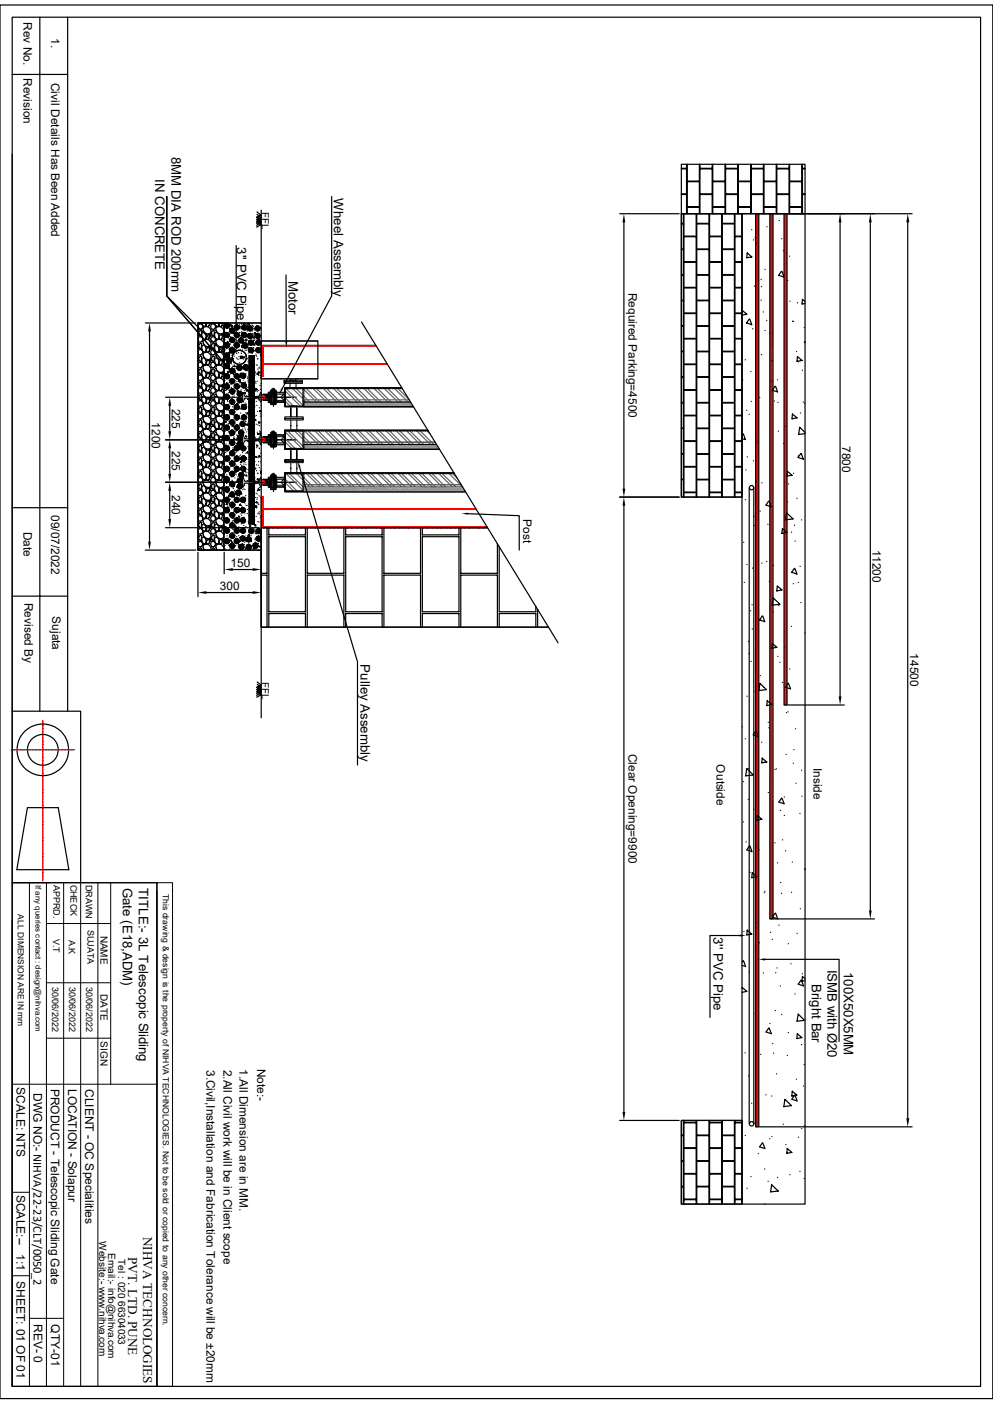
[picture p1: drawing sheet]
<svg xmlns="http://www.w3.org/2000/svg" width="210mm" height="297mm" viewBox="0 0 210 297" stroke-linecap="round" stroke-linejoin="round" font-family="sans-serif">
<defs><g id="words">
<g font-size="2.8">
<text x="36.2" y="33.1" transform="rotate(90 36.2 33.1)">8MM DIA ROD 200mm</text>
<text x="32.9" y="37.8" transform="rotate(90 32.9 37.8)">IN CONCRETE</text>
<text x="70.6" y="41.9" transform="rotate(90 70.6 41.9)">Wheel Assembly</text>
<text x="50.1" y="52.3" transform="rotate(90 50.1 52.3)">3'' PVC Pipe</text>
<text x="61" y="59.4" transform="rotate(90 61 59.4)">Motor</text>
<text x="76.2" y="140.5" transform="rotate(90 76.2 140.5)">Pulley Assembly</text>
<text x="26" y="187.7" transform="rotate(90 26 187.7)">Gate (E18,ADM)</text>
<text x="29.3" y="187.8" transform="rotate(90 29.3 187.8)">TITLE:- 3L Telescopic Sliding</text>
<text x="150.9" y="198.2" transform="rotate(90 150.9 198.2)">3'' PVC Pipe</text>
<text x="171.7" y="208.2" transform="rotate(90 171.7 208.2)">Bright Bar</text>
<text x="175" y="205.1" transform="rotate(90 175 205.1)">ISMB with Ø20</text>
<text x="178.4" y="205.6" transform="rotate(90 178.4 205.6)">100X50X5MM</text>
<text x="30.3" y="261.6" transform="rotate(90 30.3 261.6)">NIHVA TECHNOLOGIES</text>
<text x="27.1" y="265.9" transform="rotate(90 27.1 265.9)">PVT. LTD. PUNE</text>
</g>
<g font-size="2.5">
<text x="5" y="4.7" transform="rotate(90 5 4.7)">Rev No.</text>
<text x="10.8" y="8.1" transform="rotate(90 10.8 8.1)">1.</text>
<text x="5" y="16.6" transform="rotate(90 5 16.6)">Revision</text>
<text x="10.8" y="17.5" transform="rotate(90 10.8 17.5)">Civil Details Has Been Added</text>
<text x="132.9" y="61.9" transform="rotate(90 132.9 61.9)">Required Parking=4500</text>
<text x="32.1" y="89.4" transform="rotate(90 32.1 89.4)">1200</text>
<text x="36.4" y="86.4" transform="rotate(90 36.4 86.4)">225</text>
<text x="36.4" y="95.5" transform="rotate(90 36.4 95.5)">225</text>
<text x="178.1" y="94.4" transform="rotate(90 178.1 94.4)">7800</text>
<text x="36.4" y="104.7" transform="rotate(90 36.4 104.7)">240</text>
<text x="5" y="112.5" transform="rotate(90 5 112.5)">Date</text>
<text x="10.8" y="109" transform="rotate(90 10.8 109)">09/07/2022</text>
<text x="110.6" y="109.8" transform="rotate(90 110.6 109.8)">Post</text>
<text x="184.5" y="116.2" transform="rotate(90 184.5 116.2)">11200</text>
<text x="46.5" y="124.8">300</text>
<text x="48.8" y="120">150</text>
<text x="5.2" y="127.5" transform="rotate(90 5.2 127.5)">Revised By</text>
<text x="11" y="130.4" transform="rotate(90 11 130.4)">Sujata</text>
<text x="192.5" y="138.2" transform="rotate(90 192.5 138.2)">14500</text>
<text x="132.9" y="159.5" transform="rotate(90 132.9 159.5)">Clear Opening=9900</text>
<text x="151.6" y="161.7" transform="rotate(90 151.6 161.7)">Outside</text>
<text x="172" y="162.5" transform="rotate(90 172 162.5)">Inside</text>
<text x="43.6" y="226.3" transform="rotate(90 43.6 226.3)">3.Civil,Installation and Fabrication Tolerance will be ±20mm</text>
<text x="47.3" y="226.3" transform="rotate(90 47.3 226.3)">2.All Civil work will be in Client scope</text>
<text x="50.6" y="226.2" transform="rotate(90 50.6 226.2)">1.All Dimension are in MM.</text>
<text x="54.4" y="226.1" transform="rotate(90 54.4 226.1)">Note:-</text>
<text x="3.5" y="230" transform="rotate(90 3.5 230)">SCALE: NTS</text>
<text x="7.1" y="231.2" transform="rotate(90 7.1 231.2)">DWG NO:- NIHVA/22-23/CLT/0050_2</text>
<text x="10.8" y="230.3" transform="rotate(90 10.8 230.3)">PRODUCT - Telescopic Sliding Gate</text>
<text x="14.4" y="230.3" transform="rotate(90 14.4 230.3)">LOCATION - Solapur</text>
<text x="18" y="230.4" transform="rotate(90 18 230.4)">CLIENT - OC Specialities</text>
<text x="3.5" y="252.7" transform="rotate(90 3.5 252.7)">SCALE:--</text>
<text x="3.5" y="265.3" transform="rotate(90 3.5 265.3)">1:1</text>
<text x="3.5" y="271" transform="rotate(90 3.5 271)">SHEET: 01 OF 01</text>
<text x="7.2" y="280" transform="rotate(90 7.2 280)">REV- 0</text>
<text x="10.8" y="280.2" transform="rotate(90 10.8 280.2)">QTY-01</text>
</g>
<g font-size="2.1">
<text x="55.4" y="44.9" transform="rotate(90 55.4 44.9)">FFL</text>
<text x="55.4" y="144.3" transform="rotate(90 55.4 144.3)">FFL</text>
<text x="21.3" y="197.9" transform="rotate(90 21.3 197.9)">NAME</text>
<text x="21.3" y="210.3" transform="rotate(90 21.3 210.3)">DATE</text>
<text x="21.3" y="220.3" transform="rotate(90 21.3 220.3)">SIGN</text>
<text x="21" y="262.6" transform="rotate(90 21 262.6)">Website:- www.nihva.com</text>
<text x="22.9" y="265" transform="rotate(90 22.9 265)">Email:- info@nihva.com</text>
<text x="25" y="266.3" transform="rotate(90 25 266.3)">Tel : 020 66304033</text>
</g>
<g font-size="1.9">
<text x="11.3" y="187.2" transform="rotate(90 11.3 187.2)">APPRD.</text>
<text x="14.9" y="187.1" transform="rotate(90 14.9 187.1)">CHECK</text>
<text x="18.1" y="187.2" transform="rotate(90 18.1 187.2)">DRAWN</text>
<text x="18.5" y="196.7" transform="rotate(90 18.5 196.7)">SUJATA</text>
<text x="11.2" y="198.6" transform="rotate(90 11.2 198.6)">V.T</text>
<text x="14.6" y="198.8" transform="rotate(90 14.6 198.8)">A.K</text>
<text x="11" y="208.7" transform="rotate(90 11 208.7)">30/06/2022</text>
<text x="14.6" y="208.7" transform="rotate(90 14.6 208.7)">30/06/2022</text>
<text x="18.2" y="208.7" transform="rotate(90 18.2 208.7)">30/06/2022</text>
</g>
<g font-size="1.8">
<text x="34.5" y="189.1" transform="rotate(90 34.5 189.1)">This drawing &amp; design is the property of NIHVA TECHNOLOGIES. Not to be sold or copied to any other concern.</text>
<text x="3.8" y="193.4" transform="rotate(90 3.8 193.4)">ALL DIMENSION ARE IN mm</text>
</g>
<text font-size="1.7" x="7.5" y="187.2" transform="rotate(90 7.5 187.2)">If any queries contact : design@nihva.com</text>
</g></defs>
<g fill="none" stroke="#000" stroke-width=".25">
<path d="M144.1 34.8h26.2v10.4h-26.2zM144.1 35.7h1.1v5.3h-1.1M145.2 34.8v.8h-1.1M145.3 34.8v3.5h2.6v-3.5M145.3 38.4h2.6v5.3h-2.6zM148 34.8v.8h2.6v-.8M148 35.7h2.6v5.3h-2.6zM150.7 34.8v3.5h2.6v-3.5M150.7 38.4h2.6v5.3h-2.6zM153.5 34.8v.8h2.5v-.8M153.5 35.7h2.5v5.3h-2.5zM156.2 34.8v3.5h2.6v-3.5"/>
<path d="M156.2 38.4h2.6v5.3h-2.6zM158.9 34.8v.8h2.6v-.8M158.9 35.7h2.6v5.3h-2.6zM161.6 34.8v3.5h2.6v-3.5M161.6 38.4h2.6v5.3h-2.6zM164.3 34.8v.8h2.6v-.8M164.3 35.7h2.6v5.3h-2.6zM167 34.8v3.5h2.6v-3.5M167 38.4h2.6v5.3h-2.6zM169.7 34.8v.8h.6M170.3 35.7h-.6v5.3h.6M144.1 47.4h.4v5.3h-.4"/>
<path d="M144.1 52.8h.4v5.3h-.4M144.1 45.2h12.8v60h-12.8zM144.1 58.2h.4v5.3h-.4M144.1 41.1h1.1v4.1M144.5 45.2v2h-.4M144.7 45.2v4.8h2.5v-4.8M144.7 50.1h2.5v5.3h-2.5zM144.7 55.5h2.5v5.3h-2.5zM145.3 45.2v-1.3h2.6v1.3M147.4 45.2v2h2.5v-2M147.4 47.4h2.5v5.3h-2.5zM147.4 52.8h2.5v5.3h-2.5z"/>
<path d="M147.4 58.2h2.5v5.3h-2.5zM148 45.2v-4.1h2.6v4.1M150.1 45.2v4.8h2.5v-4.8M150.1 50.1h2.5v5.3h-2.5zM150.1 55.5h2.5v5.3h-2.5zM150.7 45.2v-1.3h2.6v1.3M152.7 45.2v2h2.6v-2M152.7 47.4h2.6v5.3h-2.6zM152.7 52.8h2.6v5.3h-2.6zM152.7 58.2h2.6v5.3h-2.6zM153.5 45.2v-4.1h2.5v4.1M155.4 45.2v4.8h1.5"/>
<path d="M156.2 45.2v-1.3h2.6v1.3M156.9 50.1h-1.5v5.3h1.5M156.9 45.2h13.4v209.5h-13.4zM156.9 55.5h-1.5v5.3h1.5M158 53.5l1 .9-1.1 .1zM158.9 45.2v-4.1h2.6v4.1M159 48.6h.1M159.3 50.8h.1M159.7 50.3h.1M159.8 45.2h.7v193.2h-.7zM159.9 51.5h.1M160.4 59.3h.1"/>
<path d="M161 59.1h.1M161.6 45.2v-1.3h2.6v1.3M161.8 57h.1M162.2 48h.1M162.8 45.2h.7v149.2h-.7zM164.3 45.2v-4.1h2.6v4.1M164.7 58.3l1 .3M164.8 46.7h.1M165.3 57.4l-.6 .8M165.3 50.5h.1M165.4 57.4l.4 1.2M165.7 53h.1"/>
<path d="M165.8 45.2h.7v103.9h-.7zM166.6 59.3h.1M167 54.2h.1M167 45.2v-1.3h2.6v1.3M170.3 41.1h-.6v4.1M55.2 72.1h12v8h-12zM144.1 63.6h.4v5.3h-.4M144.1 69h.4v5.3h-.4M144.1 74.4h.4v5.3h-.4M144.1 79.8h.4v5.3h-.4M144.7 60.9h2.5v5.3h-2.5zM144.7 66.3h2.5v5.3h-2.5z"/>
<path d="M144.7 71.7h2.5v5.3h-2.5zM144.7 77.1h2.5v5.3h-2.5zM147.4 63.6h2.5v5.3h-2.5zM147.4 69h2.5v5.3h-2.5zM147.4 74.4h2.5v5.3h-2.5zM147.4 79.8h2.5v5.3h-2.5zM150.1 60.9h2.5v5.3h-2.5zM150.1 66.3h2.5v5.3h-2.5zM150.1 71.7h2.5v5.3h-2.5zM150.1 77.1h2.5v5.3h-2.5zM152.7 63.6h2.6v5.3h-2.6zM152.7 69h2.6v5.3h-2.6z"/>
<path d="M152.7 74.4h2.6v5.3h-2.6zM152.7 79.8h2.6v5.3h-2.6zM156.9 60.9h-1.5v5.3h1.5M156.9 66.3h-1.5v5.3h1.5M156.9 71.7h-1.5v5.3h1.5M156.9 77.1h-1.5v5.3h1.5M156.9 66l.1-.3 .9 .8-1 .2M157.6 76.1h.1M158.5 67.5l-.6 .8 1 .4M158.6 67.5l.4 1.2M158.8 78.6h.1M159.2 69.6h.1"/>
<path d="M159.6 60.5h.1M161 63.5h.1M161 60.6h.1M161 75h.1M161.4 66h.1M161.8 69.9h.1M162.1 67.8h.1M162.7 70.5h.1M163.2 76.3h.1M167 63.7h.1M167.6 67.9h.1M167.8 68h.1"/>
<path d="M168.4 74.4h.1M168.7 64.1h.1M168.7 75.4l.9 .8-1 .3zM168.9 76.5h.1M169.7 78.3h.1M170.1 69.3h.1M170.3 63.8l-.6-.5-.1 1 .7-.1M170.3 72.3l-.2 .1 .2 .1M144.1 85.3h.4v5.3h-.4M144.1 90.7h.4v5.3h-.4M144.1 96.1h.4v5.3h-.4M144.7 82.6h2.5v5.2h-2.5z"/>
<path d="M144.7 88h2.5v5.3h-2.5zM144.7 93.4h2.5v5.3h-2.5zM144.7 98.8h2.5v5.3h-2.5zM147.4 85.3h2.5v5.3h-2.5zM147.4 90.7h2.5v5.3h-2.5zM147.4 96.1h2.5v5.3h-2.5zM150.1 82.6h2.5v5.2h-2.5zM150.1 88h2.5v5.3h-2.5zM150.1 93.4h2.5v5.3h-2.5zM150.1 98.8h2.5v5.3h-2.5zM152.7 85.3h2.6v5.3h-2.6zM152.7 90.7h2.6v5.3h-2.6z"/>
<path d="M152.7 96.1h2.6v5.3h-2.6zM156.9 82.6h-1.5v5.2h1.5M156.9 88h-1.5v5.3h1.5M156.9 93.4h-1.5v5.3h1.5M156.9 98.8h-1.5v5.3h1.5M156.9 92.8l.7 .2M157.1 80.4h.1M157.1 91.8l-.2 .2M157.2 91.8l.4 1.2M157.7 99.4h.1M157.9 86.8h.1M158 96.6h.1"/>
<path d="M158.4 87.6h.1M158.9 84.9h.1M159.3 97.5h.1M160.1 93.6h.1M160.3 93.1h.1M160.7 84.1h.1M163.2 80.6h.1M163.7 84.8h.1M163.9 81.7l-.5 .8 1 .4M164 81.7l.5 1.2M164.4 80.3h.1M164.5 85.1h.1"/>
<path d="M164.6 91.2h.1M165.7 93.8h.1M166.1 90.3h.1M166.5 99.7l1 .8-1 .2zM167.6 87.6l1 .8-1.1 .2zM168.8 96.8l1 .3M168.9 96.4h.1M169.1 90.4l1.2 1.1M169.1 90.4l-.2 1.5 1.4-.2M169.3 87.4h.1M169.4 95.9l-.6 .8M169.5 96l.4 1.2"/>
<path d="M169.9 85h.1M170.1 85.3h.1M41.9 116.4h13.3M56.5 111.6v9.7h-1.3M56.9 113.5h7.7v15.9h-7.7zM56.9 111.6v1.6h7.7v-1.6M65 111.6v9.7h7.7v-9.7M73.1 113.5h7.7v15.9h-7.7zM73.1 111.6v1.6h7.7v-1.6M81.2 111.6v9.7h7.7v-9.7M89.3 113.5h7.8v15.9h-7.8zM89.3 111.6v1.6h7.8v-1.6"/>
<path d="M97.5 111.6v9.7h7.7v-6.3M103.1 111.6h-47.9v21.1h60.8M105.6 115.7v13.7h7.7v-1.1M144.1 101.5h.4v3.7M144.7 105.2v-1h2.5v1M147.4 105.2v-3.7h2.5v3.7M150.1 105.2v-1h2.5v1M152.7 105.2v-3.7h2.6v3.7M156.9 104.2h-1.5v1M157.3 114.7h.1M157.6 105.7h.1M157.9 119.4h.1"/>
<path d="M159.4 109.3h.1M159.5 111.2h.1M159.9 102.1h.1M159.9 101.7h.1M160.7 108.1h.1M161.1 119.1h.1M161.1 102.2h.1M162.1 118.8h.1M162.4 110.9h.1M162.6 106l-.6 .8 1 .4M162.7 106l.4 1.2M163.6 119.6h.1"/>
<path d="M166 101.9h.1M166.1 110l.2-1.5 1.4 1.3-1.6 .2M166.4 112.6l-1 .3 .1-1.1 1 .8M166.5 106.2h.1M166.8 102.4h.1M167.4 112.6h.1M167.8 100.1h.1M168 111.1h.1M168.1 114.5h.1M168.5 105.4h.1M169.2 119.8h.1M169.5 110h.1"/>
<path d="M55.2 121.7h1.3v11M56.9 132.7v-2.9h7.7v2.9M65 132.7v-11h7.7v11M73.1 132.7v-2.9h7.7v2.9M81.2 132.7v-11h7.7v11M89.3 132.7v-2.9h7.8v2.9M97.5 132.7v-11h7.7v11M105.6 132.7v-2.9h7.7v2.9M113.7 128.9v3.8M157.4 123.2h.1M158.3 135.7h.1M158.4 138.3h.1"/>
<path d="M158.7 129.2h.1M158.8 139.9h.1M159 127.9h.1M159.1 133.1h.1M159.1 120.2h.1M160.3 136.7h.1M161.2 130.3l-.5 .8 1 .4M161.3 130.3l.5 1.2M162.7 123h.1M162.8 129h.1M163.3 136.1l1 .8-1.1 .2zM163.5 129.5h.1"/>
<path d="M164.4 124l-.1 1 1.1-.2M164.4 124l1 .8M164.5 138.9h.1M164.7 128.1h.1M164.9 127.8l-1.4-1.3-.2 1.5M164.9 127.8l-1.6 .2M165.9 136.9h.1M167.4 132.5h.1M167.8 123.5h.1M168 120.2l-.6 .9 1.1 .3M168.1 120.3l.5 1.2M168.8 123.2h.1"/>
<path d="M169.4 127.5h.1M170.2 133.9h.1M157 153.8h.1M157.6 156.3h.1M158 147.3h.1M159.3 155.5l1 .3M159.7 146.3h.1M159.9 154.6l-.6 .8M160 154.7l.4 1.2M160.5 146.1l.2-1.5 1.4 1.3-1.6 .2M160.8 142.9h.1M161.1 157h.1"/>
<path d="M161.5 145.4h.1M162.3 148.3l.9 .8-1 .2zM162.5 152.8h.1M162.6 154h.1M164.9 140.1h.1M165.5 144.4h.1M166.2 148.7h.1M166.2 159.6h.1M166.3 150.7h.1M166.6 150.6h.1M166.7 144.5l-.6 .9 1 .3M166.8 144.6l.4 1.2"/>
<path d="M167 141.5h.1M167.1 145.6h.1M167.9 158.6h.1M168.2 154.2h.1M157.2 165.4h.1M157.2 173.9h.1M157.8 178.1h.1M158.2 169.1h.1M158.2 162.6h.1M158.5 178.9l-.6 .9 1.1 .3M158.6 179l.4 1.2M159.3 163.9l-1.4-1.3-.2 1.5 1.6-.1"/>
<path d="M159.4 171.2h.1M159.9 179h.1M160.1 172.5l1 .8-1 .2zM160.5 179.8h.1M161.2 160.4l-.1 1 1.1-.2-1-.8M161.6 161.2h.1M162.5 167.6h.1M163.9 162.8h.1M163.9 178.3h.1M164.2 162.6h.1M165.1 171.5h.1M165.3 168.8l-.6 .9 1.1 .3"/>
<path d="M165.4 168.9l.5 1.2M165.5 177.7h.1M165.9 172.5h.1M165.9 168.6h.1M167.8 161.5h.1M168.3 165.7h.1M169.2 172.1h.1M169.5 162.9h.1M169.6 168.4h.1M157.3 197.1h.1M158 196.8l1 .8-1.1 .2zM158.6 184.5h.1"/>
<path d="M159.1 184.7l1 .8-1.1 .2zM160 195.2h.1M160.6 199.4h.1M161.6 188.8h.1M161.8 188.6h.1M162.9 197.2h.1M163.3 198.7h.1M164 193.2l-.6 .8 1 .4M164 193.2l.5 1.2M164.4 182.5h.1M164.7 195.7h.1M165.1 186.7h.1"/>
<path d="M165.3 189h.1M166.1 180h.1M166.7 199.6h.1M167.4 188.8h.1M167.6 182.4h.1M168.6 197.4h.1M169.2 192.2h.1M170.3 183.8v.1M156.9 204.2l.7 .2M156.9 209.1l.1-.2 .9 .8-1 .2M157.1 203.2l-.2 .3M157.3 203.3l.4 1.2"/>
<path d="M158.4 205.6h.1M159.7 214.4h.1M161.4 205.8h.1M162.6 217.5l-.6 .8 1.1 .4M162.7 217.5l.5 1.2M162.8 216.5h.1M164 213.8h.1M164 205.8h.1M164.3 204.8h.1M165 208.6h.1M165.3 214.6h.1M166.7 218.4h.1"/>
<path d="M167.3 203.9h.1M168.1 210.3h.1M168.6 218.7l-.1 1 1.1-.2-.9-.8M168.8 214.5l1.4 1.4-1.6 .1zM169.4 207.3l-.6 .9 1 .3M169.5 207.4l.5 1.2M169.7 206h.1M170.3 207.1l-.6-.5-.1 1 .7-.1M144.1 237h12.8v17.7h-12.8zM144.5 237v3.1h-.4M144.7 237v.4h2.5v-.4M144.7 237.5h2.5v5.3h-2.5z"/>
<path d="M147.4 237v3.1h2.5v-3.1M150.1 237v.4h2.5v-.4M150.1 237.5h2.5v5.3h-2.5zM152.7 237v3.1h2.6v-3.1M155.4 237v.4h1.5M156.9 237.5h-1.5v5.3h1.5M157.6 222.7h.1M158.3 227.6h.1M159 233.4h.1M159.5 237.6h.1M160 237.4h.1M160.9 223.1h.1"/>
<path d="M162 231.6h.1M163.2 231.9h.1M163.4 220.8h.1M163.6 222.8h.1M164.2 227.2h.1M165.7 237.8h.1M166 232.6l-.2 1.5 1.6-.2-1.4-1.3M166.5 223.3h.1M167.6 230.8l.9 .8-1 .3zM167.6 231.8h.1M168.1 231.7l-.6 .8 1 .4M168.1 231.7l.5 1.2"/>
<path d="M168.4 228.3h.1M169.5 221h.1M169.5 238.8h.1M169.9 229.7h.1M170.1 225.2h.1M170.1 238.2h.1M144.1 240.2h.4v5.3h-.4M144.1 245.7h.4v5.3h-.4M144.1 251.1h.4v3.6M144.7 243h2.5v5.2h-2.5zM144.7 248.4h2.5v5.3h-2.5zM144.7 254.7v-.9h2.5v.9"/>
<path d="M147.4 240.2h2.5v5.3h-2.5zM147.4 245.7h2.5v5.3h-2.5zM147.4 254.7v-3.6h2.5v3.6M150.1 243h2.5v5.2h-2.5zM150.1 248.4h2.5v5.3h-2.5zM150.1 254.7v-.9h2.5v.9M152.7 240.2h2.6v5.3h-2.6zM152.7 245.7h2.6v5.3h-2.6zM152.7 254.7v-3.6h2.6v3.6M156.9 243h-1.5v5.2h1.5M156.9 248.4h-1.5v5.3h1.5M156.9 253.8h-1.5v.9"/>
<path d="M157.6 240.2h.1M158 251.4h.1M158.8 248.9h.1M160.4 244.1h.1M161.2 241.8l-.5 .8 1 .4M161.3 241.8l.5 1.2M161.7 247.3h.1M161.8 254.7h.1M162.4 249.9h.1M162.8 240.9h.1M163.2 250.7l-.2 1.4 1.6-.1-1.4-1.3M163.2 240.4h.1"/>
<path d="M164.4 249.1h.1M166.2 242.1h.1M166.5 243l1 .8-1.1 .2zM167 248.5h.1M168.9 240.6h.1M169.2 247.8h.1M170.1 249.3h.1"/>
</g>
<path d="M159.9 45.2v193.2M160.4 45.2v193.2M162.9 45.2v149.2M163.4 45.2v149.2M165.9 45.2v103.9M166.4 45.2v103.9" fill="none" stroke="#939598" stroke-width=".21"/>
<g fill="none" stroke="#f00" stroke-width=".25">
<path d="M160 45.2h.3v193.2h-.3zM163 45.2h.3v149.2h-.3zM166 45.2h.3v103.9h-.3zM55.2 73.1h.5v6.5h-.5zM55.7 73.6v.1M55.7 74v.1M55.7 74.4v.1M55.7 74.8v.1M55.7 75.2v.1M55.7 75.6v.1M55.7 76v.1M55.7 76.4v.1"/>
<path d="M55.7 73.1l.1 .1M55.7 76.8v.1l.3 .1M55.7 77h.1M55.7 76.9l.2 .1M55.8 73.1l.1 .1h-.2v.1M55.9 73.1l.1 .1M56 76.9l.1 .1M56 73.1l.3 .1M56.2 73.1l.1 .1M56.2 76.9h-.1l.1 .1M56.3 76.9l.1 .1M56.3 73.1l.1 .1"/>
<path d="M56.3 76.9l.2 .1M56.5 76.9l.3 .1M56.6 76.9l.1 .1M56.6 73.1l.1 .1-.2-.1M56.7 73.1l.2 .1M56.8 76.9l.1 .1M56.8 73.1l.3 .1M56.9 76.9h.1M56.9 76.9l.1 .1M57 73.1l.1 .1M57.1 76.9l.1 .1M57.1 73.1l.1 .1"/>
<path d="M57.1 76.9l.2 .1M57.3 76.9l.3 .1M57.3 73.1l.1 .1M57.4 76.9l.1 .1M57.4 73.1l.1 .1h-.2M57.5 73.1l.2 .1M57.6 73.1l.3 .1M57.7 76.9l.1 .1M57.7 77l-.1-.1 .4 .1M57.8 73.1l.2 .1M57.9 73.1l.1 .1M58 76.9l.1 .1"/>
<path d="M58.1 76.9l.3 .1M58.1 73.1l.1 .1M58.2 76.9l.1 .1M58.2 73.1l.1 .1h-.2M58.3 73.1l.2 .1M58.4 76.9l.1 .1M58.4 73.1l.2 .1M58.5 73.2h.2M58.6 73.1l.2 .1M58.6 76.9h-.1l.2 .1M58.7 76.9l.1 .1M58.7 73.1l.1 .1"/>
<path d="M58.8 76.9l.1 .1M58.9 73.1l.1 .1M58.9 76.9h.1M59 76.9l.1 .1M59 73.1l.1 .1h-.2M59.1 76.9l.1 .1M59.1 73.1l.2 .1M59.2 76.9l.2 .1M59.2 73.1l.3 .1M59.3 76.9h.1M59.3 76.9l.2 .1M59.4 73.1l.2 .1"/>
<path d="M59.5 76.9l.1 .1M59.5 73.1l.1 .1M59.6 76.9l.1 .1M59.7 73.1l.1 .1M59.7 76.9l.2 .1M59.8 73.1l.1 .1h-.2M59.9 76.9l.1 .1M59.9 73.1l.4 .1M60 76.9l.2 .1M60 73.1l.2 .1M60.1 76.9h.1M60.1 76.9l.2 .1"/>
<path d="M60.2 73.1l.2 .1M60.3 76.9l.2 .1M60.3 73.1l.2 .1M60.5 73.1l.1 .1M60.5 77l-.1-.1 .4 .1M60.6 76.9l.1 .1M60.6 73.1l.1 .1h-.2M60.7 73.1l.4 .1M60.8 73.1l.2 .1M60.9 76.9l.2 .1M61 73.1l.2 .1M61 76.9h-.2l.2 .1"/>
<path d="M61.1 76.9l.2 .1M61.1 73.1l.2 .1M61.2 76.9l.1 .1M61.3 76.9h.1M61.3 73.1l.1 .1M61.4 76.9l.1 .1M61.4 73.1l.1 .1h-.2M61.5 76.9l.1 .1M61.6 73.1l.3 .1M61.6 76.9l.3 .1M61.6 73.1l.2 .1M61.7 76.9h.1"/>
<path d="M61.8 73.1l.2 .1M61.9 76.9l.2 .1M61.9 73.1l.2 .1M62 76.9l.1 .1M62.1 76.9h.1M62.1 73.1l.1 .1M62.1 73.2h.2M62.2 76.9l.1 .1M62.2 73.1l.2 .1M62.3 76.9l.1 .1M62.4 73.1l.3 .1M62.4 76.9l.2 .1"/>
<path d="M62.5 76.9h.1M62.5 73.1l.1 .1M62.5 76.9l.2 .1M62.7 73.1l.1 .1M62.7 76.9l.2 .1M62.7 73.1l.2 .1M62.8 76.9l.1 .1M62.9 76.9h.1M62.9 73.1l.2 .1h-.2M63 76.9l.1 .1M63 73.1l.2 .1M63.1 76.9l.1 .1"/>
<path d="M63.2 73.1l.3 .1M63.3 73.1l.1 .1M63.5 73.1l.1 .1M63.5 77l-.3-.1 .2 .1M63.5 76.9l.2 .1M63.5 73.1l.2 .1M63.6 76.9l.2 .1M63.7 76.9l.3 .1M63.7 73.1l.2 .1h-.2M63.8 73.1l.2 .1M63.9 76.9l.2 .1M64 73.1l.3 .1"/>
<path d="M64.1 76.9h.1M64.1 76.9l.1 .1M64.1 73.1l.1 .1M64.2 76.9l.1 .1M64.3 73.1l.1 .1M64.3 76.9l.2 .1M64.3 73.1l.2 .1M64.5 73.1l.2 .1h-.2M64.6 77l-.1-.1 .4 .1M64.6 76.9l.2 .1M64.6 73.1l.2 .1M64.8 73.1l.3 .1"/>
<path d="M64.9 73.1l.1 .1M65 76.9l.1 .1M65 76.9h-.1l.1 .1M65.1 73.1l.1 .1M65.2 76.9l.1 .1M65.2 73.1l.3 .1-.2-.1M65.2 76.9l.2 .1M65.3 76.9l.3 .1M65.4 73.1l.2 .1M65.5 76.9l.2 .1M65.6 73.1l.3 .1M65.7 76.9h.1"/>
<path d="M65.7 76.9l.1 .1M65.7 73.1l.1 .1M65.8 76.9l.1 .1M65.9 73.1l.1 .1M66 76.9l.1 .1M66 73.1l.3 .1-.2-.1M66 76.9l.2 .1M66.1 76.9l.3 .1M66.3 73.1l.1 .1M66.3 76.9l.2 .1M66.4 73.1l.3 .1M66.5 76.9h.1"/>
<path d="M66.5 76.9l.1 .1M66.5 73.1l.1 .1M66.6 76.9l.1 .1M66.7 73.1l.1 .1M66.8 76.9l.1 .1M66.8 73.1l.3 .1-.2-.1M67 77l-.2-.1 .4 .1M67.1 73.1l.1 .1M67.1 76.9l.2 .1M67.2 73.1l.2 .1M67.3 76.9l.2 .1M67.3 76.9l.1 .1"/>
<path d="M67.3 73.1l.1 .1M67.3 73.2h.2M67.5 73.1l.1 .1M67.6 76.9l.1 .1M67.6 73.1l.3 .1-.1-.1M67.8 77l-.2-.1 .4 .1M67.9 73.1l.1 .1M67.9 76.9l.2 .1M68 73.1l.2 .1M68.1 76.9h.1M68.1 76.9l.1 .1M68.1 73.1l.1 .1h-.1"/>
<path d="M68.2 76.9l.1 .1M68.3 73.1l.2 .1M68.4 76.9l.1 .1M68.4 73.1l.3 .1-.1-.1M68.6 76.9h-.1l.1 .1M68.7 76.9l.1 .1M68.7 73.1l.1 .1M68.7 76.9l.2 .1M68.8 73.1l.2 .1M68.9 73.1l.1 .1M68.9 73.2h.2M69.1 73.1l.2 .1"/>
<path d="M69.1 77l-.2-.1 .1 .1M69.2 76.9l.1 .1M69.2 73.1l.3 .1M69.4 73.1l.1 .1M69.4 76.9h-.1l.1 .1M69.5 76.9l.1 .1M69.5 73.1l.1 .1M69.6 76.9l.1 .1M69.6 73.1l.3 .1-.2-.1M69.7 76.9l.3 .1M69.7 76.9l.1 .1M69.9 73.1l.2 .1"/>
<path d="M70 76.9l.1 .1M70 73.1l.1 .1M70.1 76.9h.1M70.1 73.2h.2M70.1 76.9l.1 .1M70.2 73.1l.1 .1M70.3 76.9l.1 .1M70.3 73.1l.1 .1M70.4 76.9l.1 .1M70.4 76.9l.4 .1M70.4 73.1l.2 .1M70.5 76.9l.2 .1"/>
<path d="M70.5 73.1l.2 .1h-.2M70.7 73.1l.2 .1M70.8 76.9l.2 .1M70.8 73.1l.2 .1M70.9 76.9h.1M70.9 76.9l.1 .1M70.9 73.2h.2M71 73.1l.1 .1M71.1 76.9l.1 .1M71.1 73.1l.1 .1M71.2 76.9l.1 .1M71.2 76.9l.4 .1"/>
<path d="M71.2 73.1l.2 .1M71.3 76.9l.2 .1M71.3 73.1l.2 .1h-.2M71.5 73.1l.2 .1M71.6 73.1l.2 .1M71.7 76.9l.1 .1M71.7 73.2h.2M71.8 77l-.1-.1 .3 .1M71.8 73.1l.1 .1M71.9 73.1l.1 .1M72 76.9l.1 .1M72.1 76.9l.3 .1"/>
<path d="M72.1 73.1l.1 .1M72.1 76.9l.2 .1M72.1 73.2h.2M72.1 73.1l.2 .1M72.3 73.1l.2 .1M72.4 76.9l.2 .1M72.4 73.1l.3 .1M72.5 76.9h.1M72.5 76.9l.1 .1M72.6 73.1l.1 .1M72.7 76.9l.1 .1M72.7 73.1l.2 .1"/>
<path d="M72.8 76.9l.1 .1M72.9 76.9l.3 .1M72.9 73.1l.1 .1M72.9 76.9l.2 .1M72.9 73.1l.2 .1M72.9 73.2h.2M73.2 73.1l.1 .1M73.2 73.1l.2 .1M73.3 76.9l.1 .1M73.3 73.2h.2M73.4 76.9h-.2l.2 .1M73.4 73.1l.1 .1"/>
<path d="M73.5 73.1l.2 .1M73.5 76.9l.1 .1M73.6 76.9l.1 .1M73.7 76.9h.1M73.7 73.1l.1 .1M73.7 73.2h.2M73.7 76.9l.2 .1M73.8 73.1l.1 .1M73.9 76.9l.1 .1M74 73.1l.1 .1M74 73.1l.2 .1M74.1 76.9l.2 .1"/>
<path d="M74.1 73.2h.2M74.2 76.9h-.2l.2 .1M74.2 73.1l.2 .1M74.3 73.1l.2 .1M74.3 76.9l.2 .1M74.4 76.9l.1 .1M74.5 76.9l.3 .1M74.5 73.1l.1 .1h-.1M74.5 76.9l.2 .1M74.6 73.1l.1 .1M74.8 73.1l.1 .1M74.8 73.1l.2 .1"/>
<path d="M74.9 76.9l.2 .1M74.9 73.2h.2M75 76.9h-.2l.2 .1M75 73.1l.2 .1M75.1 73.1l.4 .1-.1-.1M75.1 76.9l.2 .1M75.2 76.9l.2 .1M75.3 76.9l.2 .1M75.3 73.1l.1 .1M75.5 76.9l.1 .1M75.6 73.1l.3 .1M75.6 73.1l.2 .1"/>
<path d="M75.7 76.9l.2 .1M75.8 76.9h-.2l.2 .1M75.8 73.1l.2 .1M75.9 73.1l.2 .1M75.9 76.9l.3 .1M76.1 76.9l.2 .1M76.1 73.2h.2M76.1 73.1l.1 .1M76.2 73.1l.1 .1M76.3 76.9l.1 .1M76.4 73.1l.1 .1M76.5 73.1l.1 .1"/>
<path d="M76.5 76.9l.2 .1M76.5 73.2h.2M76.6 76.9h-.1l.1 .1M76.6 73.1l.2 .1M76.7 73.1l.2 .1M76.7 76.9l.2 .1M76.8 76.9l.2 .1M76.8 76.9l.3 .1M76.9 73.2h.2M76.9 73.1l.1 .1M77 73.1l.1 .1M77.1 76.9l.1 .1"/>
<path d="M77.2 73.1l.3 .1M77.3 73.1l.1 .1M77.3 76.9l.2 .1M77.4 76.9h-.1l.1 .1M77.4 73.1l.2 .1M77.5 76.9l.2 .1M77.6 73.1l.1 .1M77.7 73.2h.2M77.7 73.1l.2 .1M77.8 77l-.2-.1 .3 .1M77.8 73.1l.1 .1M77.9 76.9l.1 .1"/>
<path d="M78 73.1l.1 .1M78.1 73.1l.1 .1h-.1M78.1 76.9l.2 .1M78.2 76.9h-.1l.1 .1M78.3 73.1l.1 .1M78.3 76.9l.2 .1M78.4 73.1l.1 .1M78.5 73.1l.2 .1h-.2M78.6 77l-.2-.1 .3 .1M78.6 73.1l.1 .1M78.7 76.9l.1 .1M78.8 73.1l.2 .1"/>
<path d="M78.9 73.1l.1 .1M78.9 73.2h.2M79 76.9l.1 .1M79 76.9h-.1l.1 .1M79.1 73.1l.1 .1M79.2 73.1l.3 .1-.1-.1M79.2 76.9l.1 .1M79.3 73.1l.2 .1M79.4 77l-.2-.1 .3 .1M79.5 73.1h-23.8v3.9h26.2M79.5 76.9l.1 .1M79.8 76.9l.1 .1"/>
<path d="M79.8 76.9h-.1l.1 .1M80 76.9l.1 .1M80.2 77l-.1-.1 .2 .1M80.3 76.9l.2 .1M80.4 76.9l.3 .1M80.5 76.9l.1 .1M80.8 76.9l.1 .1M81 77l-.1-.1 .3 .1M81.1 76.9l.2 .1M81.2 76.9l.3 .1M81.3 76.9l.1 .1M81.6 76.9l.1 .1"/>
<path d="M81.8 76.9h-.1l.1 .1M55.2 105h.5v6.6h-.5zM55.7 108.1v.2M55.7 108.5v.2M55.7 108.9v.2M55.7 109.3v.2M55.7 109.7v.2M55.7 110.2v.1M55.7 110.5v.2M55.7 111v.1M55.7 111.3l.1 .2M55.7 107.7v.1"/>
<path d="M55.7 111.5l.1 .1M55.7 111.6h.1M55.7 107.6l.1 .2M55.8 107.6l.2 .2M55.8 111.5l.1 .1M55.9 111.5l.1 .1M55.9 107.8h-.2v.1M56 107.6l.3 .2M56 107.6l.2 .2M56 111.5l.2 .1M56.1 111.5h.1M56.1 111.5l.2 .1"/>
<path d="M56.3 107.6l.1 .2M56.3 107.6l.2 .2M56.3 111.5l.2 .1M56.4 111.5l.2 .1M56.5 111.5h.1M56.5 107.6l.1 .2M56.6 107.8h.1M56.6 107.6l.2 .2M56.6 111.5l.1 .1M56.7 111.5l.2 .1M56.8 107.6l.3 .2M56.9 107.6l.1 .2"/>
<path d="M57.1 107.6l.1 .2M57.1 111.6l-.2-.1 .1 .1M57.1 107.6l.2 .2M57.2 111.5l.1 .1M57.2 111.5l.2 .1M57.3 111.5l.3 .1M57.3 107.6l.2 .2h-.2M57.4 107.6l.2 .2M57.5 111.5l.2 .1M57.6 107.6l.3 .2M57.7 107.6l.1 .2M57.8 111.5l.1 .1"/>
<path d="M57.8 111.5h-.1l.1 .1M57.9 107.6l.1 .2M58 107.6l.1 .2M58 111.5l.1 .1M58.1 107.6l.2 .2h-.2M58.2 111.6l-.1-.1 .4 .1M58.2 107.6l.2 .2M58.2 111.5l.2 .1M58.4 107.6l.3 .2M58.5 107.6l.1 .2M58.6 111.5l.1 .1M58.6 111.5h-.1l.1 .1"/>
<path d="M58.7 107.6l.1 .2M58.8 107.6l.3 .2-.2-.2M58.8 111.5l.1 .1M58.8 111.5l.2 .1M58.9 111.5l.3 .1M59 107.6l.2 .2M59.1 111.5l.2 .1M59.2 107.6l.3 .2M59.3 111.5h.1M59.3 107.6l.1 .2M59.3 111.5l.1 .1M59.4 111.5l.1 .1"/>
<path d="M59.5 107.6l.1 .2M59.6 107.6l.3 .2-.2-.2M59.6 111.5l.1 .1M59.6 111.5l.2 .1M59.7 111.5l.3 .1M59.8 107.6l.2 .2M59.9 111.5l.2 .1M60 107.6l.2 .2M60.1 111.5l.2 .1M60.1 107.8h.2M60.1 107.6l.1 .2M60.1 111.5l.1 .1"/>
<path d="M60.3 107.6l.1 .2M60.4 107.6l.3 .2-.2-.2M60.4 111.5l.1 .1M60.6 111.6l-.1-.1 .3 .1M60.7 107.6l.1 .2M60.7 111.5l.2 .1M60.8 107.6l.2 .2M60.9 111.5h.1M60.9 107.6l.1 .2h-.1M60.9 111.5l.1 .1M61 111.5l.1 .1M61.1 107.6l.2 .2"/>
<path d="M61.2 107.6l.3 .2-.1-.2M61.2 111.5l.1 .1M61.4 111.5h-.1l.1 .1M61.5 107.6l.1 .2M61.5 111.5l.1 .1M61.6 111.5l.1 .1M61.6 107.6l.2 .2M61.7 107.8h.2M61.7 107.6l.1 .2M61.8 111.5l.1 .1M61.8 111.5h-.1l.1 .1M61.9 107.6l.2 .2"/>
<path d="M62 107.6l.3 .2M62 111.5l.1 .1M62.2 107.6l.1 .2M62.2 111.5h-.1l.1 .1M62.3 107.6l.1 .2M62.3 111.5l.1 .1M62.4 111.5l.1 .1M62.4 107.6l.3 .2M62.5 111.5l.2 .1M62.5 107.6l.2 .2M62.7 107.6l.2 .2M62.8 107.6l.3 .2"/>
<path d="M62.8 111.5l.1 .1M63 107.6l.1 .2M63 111.5h-.1l.1 .1M63.1 107.6l.1 .2M63.1 111.5l.1 .1M63.2 111.5l.1 .1M63.2 107.6l.2 .2M63.2 111.5l.4 .1M63.3 107.6l.2 .2h-.2M63.3 111.5l.2 .1M63.5 107.6l.2 .2M63.6 111.5l.2 .1"/>
<path d="M63.6 107.6l.2 .2M63.7 107.8h.2M63.8 107.6l.1 .2M63.8 111.5h-.1l.1 .1M63.9 107.6l.1 .2M63.9 111.5l.1 .1M64 111.5l.1 .1M64.1 111.5l.3 .1M64.1 107.6l.1 .2M64.1 107.6l.2 .2h-.2M64.1 111.5l.2 .1M64.3 107.6l.2 .2"/>
<path d="M64.4 111.5l.2 .1M64.4 107.6l.2 .2M64.5 111.5l.3 .1M64.5 107.8h.2M64.5 111.5l.1 .1M64.6 107.6l.1 .2M64.7 107.6l.1 .2M64.8 111.5l.1 .1M64.9 111.5l.3 .1M64.9 107.6l.1 .2M64.9 107.6l.2 .2h-.2M64.9 111.5l.2 .1"/>
<path d="M65.2 107.6l.3 .2-.1-.2M65.2 107.6l.2 .2M65.2 111.5l.2 .1M65.4 111.5v.1M65.5 111.5l.1 .1M65.5 107.6l.1 .2M65.6 111.5l.1 .1M65.7 111.5l.3 .1M65.7 107.6l.1 .2M65.7 107.8h.2M65.7 111.5l.2 .1M65.7 107.6l.2 .2"/>
<path d="M66 107.6l.1 .2M66 111.5l.2 .1M66 107.6l.3 .2M66.1 111.5h.1M66.1 111.5l.2 .1M66.2 107.6l.1 .2M66.3 111.5l.1 .1M66.3 107.6l.1 .2M66.4 111.5l.1 .1M66.5 111.5l.3 .1M66.5 107.6l.1 .2M66.5 107.8h.2"/>
<path d="M66.5 111.5l.2 .1M66.5 107.6l.2 .2M66.8 107.6l.1 .2M66.8 107.6l.2 .2M66.9 107.8h.2M66.9 111.5l.2 .1M67 107.6l.1 .2M67 111.5h-.2l.2 .1M67.1 111.5l.1 .1M67.1 107.6l.2 .2M67.2 111.5l.2 .1M67.3 107.6l.1 .2"/>
<path d="M67.3 111.5h.1M67.3 107.8h.2M67.4 111.5l.1 .1M67.4 107.6l.1 .2M67.5 111.5l.1 .1M67.6 107.6l.1 .2M67.6 107.6l.2 .2M67.7 107.8h.2M67.7 111.5l.2 .1M67.8 107.6l.2 .2M67.8 111.5h-.2l.2 .1M67.9 111.5l.1 .1"/>
<path d="M67.9 107.6l.2 .2M68 111.5l.2 .1M68.1 111.5l.3 .1M68.1 107.6l.1 .2h-.1M68.2 111.5l.1 .1M68.2 107.6l.1 .2M68.4 107.6l.1 .2M68.5 107.6l.1 .2M68.5 107.8h.2M68.5 111.5l.2 .1M68.6 111.5h-.1l.1 .1M68.6 107.6l.2 .2"/>
<path d="M68.7 111.5l.2 .1M68.7 107.6l.4 .2-.1-.2M68.8 111.5l.2 .1M68.9 111.5l.2 .1M68.9 107.6l.1 .2M69.1 111.5l.1 .1M69.2 107.6l.3 .2M69.3 107.6l.1 .2M69.3 111.5l.2 .1M69.4 107.6l.2 .2M69.4 111.5h-.1l.1 .1M69.5 111.5l.2 .1"/>
<path d="M69.5 107.6l.2 .2M69.6 111.5l.2 .1M69.7 111.5l.2 .1M69.7 107.8h.2M69.7 107.6l.1 .2M69.8 107.6l.1 .2M69.9 111.5l.1 .1M70 107.6l.3 .2M70.1 107.6l.1 .2M70.1 111.5l.2 .1M70.2 111.5h-.1l.1 .1M70.2 107.6l.2 .2"/>
<path d="M70.3 111.5l.2 .1M70.3 107.6l.2 .2M70.4 111.5l.2 .1M70.4 111.5l.3 .1M70.5 107.8h.2M70.5 107.6l.2 .2M70.6 107.6l.1 .2M70.7 111.5l.1 .1M70.8 107.6l.3 .2M70.9 107.6l.1 .2M71 111.5l.1 .1M71 107.6l.2 .2"/>
<path d="M71 111.5h-.1l.1 .1M71.1 111.5l.2 .1M71.2 107.6l.1 .2M71.3 107.8h.2M71.3 107.6l.2 .2M71.4 111.6l-.2-.1 .3 .1M71.4 107.6l.1 .2M71.5 111.5l.1 .1M71.6 107.6l.2 .2M71.7 107.6l.1 .2h-.1M71.8 111.5l.1 .1M71.8 107.6l.2 .2"/>
<path d="M71.8 111.5h-.1l.1 .1M71.9 111.5l.2 .1M72 107.6l.1 .2M72.1 107.6l.2 .2h-.2M72.2 111.6l-.1-.1 .2 .1M72.2 107.6l.1 .2M72.3 111.5l.1 .1M72.4 107.6l.3 .2M72.5 107.6l.1 .2M72.6 111.5l.1 .1M72.6 111.5h-.1l.1 .1M72.7 107.6l.1 .2"/>
<path d="M72.8 111.5l.1 .1M72.8 107.6l.1 .2M72.9 107.6l.2 .2h-.2M73 111.6l-.1-.1 .3 .1M73 107.6l.2 .2M73.1 111.5l.1 .1M73.2 107.6l.2 .2M73.2 111.5l.3 .1M73.3 111.5l.1 .1M73.3 107.6l.1 .2M73.3 107.8h.2M73.5 107.6l.1 .2"/>
<path d="M73.6 111.5l.1 .1M73.6 107.6l.3 .2-.2-.2M73.8 111.6l-.1-.1 .3 .1M73.8 107.6l.2 .2M73.9 111.5l.1 .1M74 107.6l.2 .2M74 111.5h.2M74.1 111.5l.2 .1M74.1 107.6l.2 .2M74.1 107.8h.2M74.2 111.5l.1 .1M74.3 107.6l.1 .2"/>
<path d="M74.4 111.5l.1 .1M74.4 107.6l.3 .2-.2-.2M74.6 111.6l-.1-.1 .3 .1M74.6 107.6l.2 .2M74.7 111.5l.2 .1M74.8 107.6l.2 .2M74.9 107.6l.2 .2h-.2M75.1 107.6l.1 .2M75.1 111.6l-.3-.1 .3 .1M75.2 111.5l.1 .1M75.2 107.6l.3 .2-.1-.2M75.4 111.5h-.1l.1 .1"/>
<path d="M75.4 111.5l.2 .1M75.4 107.6l.2 .2M75.5 111.5l.2 .1M75.6 107.6l.2 .2M75.6 111.5l.3 .1M75.7 111.5l.2 .1M75.7 107.6l.2 .2h-.2M75.9 107.6l.1 .2M76 111.5l.1 .1M76 107.6l.3 .2M76.2 107.6l.1 .2M76.2 111.5h-.1l.1 .1"/>
<path d="M76.2 111.5l.2 .1M76.2 107.6l.2 .2M76.3 111.5l.2 .1M76.5 111.5l.3 .1M76.5 107.6l.1 .2M76.5 111.5l.2 .1M76.5 107.6l.2 .2h-.2M76.7 107.6l.1 .2M76.8 111.5l.1 .1M76.8 107.6l.3 .2M76.8 111.5h.2M76.9 111.5l.1 .1"/>
<path d="M77 107.6l.1 .2M77 111.5l.2 .1M77 107.6l.2 .2M77.1 111.5l.2 .1M77.3 111.5l.3 .1M77.3 107.6l.1 .2M77.3 111.5l.2 .1M77.3 107.6l.2 .2h-.2M77.5 107.6l.1 .2M77.6 107.6l.2 .2M77.7 111.5l.2 .1M77.7 107.8h.2"/>
<path d="M77.7 111.6l-.1-.1 .4 .1M77.8 107.6l.1 .2M77.9 107.6l.1 .2M77.9 111.5l.2 .1M78.1 107.6l.1 .2M78.1 111.5l.3 .1M78.1 111.5l.2 .1M78.1 107.6l.2 .2h-.2M78.3 107.6l.1 .2M78.4 111.5l.1 .1M78.4 107.6l.2 .2M78.5 107.8h.2"/>
<path d="M78.6 107.6l.1 .2M78.6 111.5h-.1l.2 .1M78.7 111.5l.1 .1M78.7 107.6l.1 .2M78.8 111.5l.1 .1M78.9 107.6l.1 .2M78.9 111.5h.1M79 111.5l.1 .1M79 107.6l.1 .2h-.2M79 111.5l.2 .1M79.1 107.6l.4 .2M79.2 111.5l.2 .1"/>
<path d="M79.2 107.6l.2 .2M79.2 111.5h.2M79.3 111.5l.2 .1M79.4 107.6l.1 .2M79.5 111.5l.1 .1M79.5 107.6l.1 .2M79.6 111.5l.1 .1M79.7 107.6l.1 .2M79.7 111.5h.1M79.8 111.5l.1 .1M79.8 107.6l.1 .2h-.2M79.8 111.5l.2 .1"/>
<path d="M79.9 107.6l.4 .2M80 111.5l.2 .1M80 107.6l.2 .2M80.1 111.5h.1M80.1 111.5l.2 .1M80.2 107.6l.1 .2M80.3 111.5l.1 .1M80.3 107.6l.1 .2M80.4 111.5l.1 .1M80.4 111.5l.3 .1M80.5 107.6l.1 .2M80.6 107.6l.1 .2h-.2"/>
<path d="M80.6 111.5l.2 .1M80.7 107.6l.4 .2M80.8 111.5l.2 .1M80.8 107.6l.2 .2M80.9 111.5h.1M80.9 111.5l.2 .1M81 107.6l.2 .2M81.1 111.5l.1 .1M81.1 107.6l.1 .2M81.3 107.6l.1 .2M81.3 107.8h.2M81.3 111.6l-.1-.1 .4 .1"/>
<path d="M81.4 111.5l.1 .1M81.4 107.6l.1 .2M81.5 107.6l.4 .2M81.6 107.6l.2 .2M81.7 111.5l.2 .1M81.8 107.6l.2 .2M81.8 111.5h-.2l.2 .1M81.9 111.5l.1 .1M81.9 107.6l.1 .2M82 111.5l.1 .1M82 111.5h.2M82.1 107.6l.1 .2"/>
<path d="M82.1 107.8h.2M82.2 111.5l.1 .1M82.2 107.6l.1 .2M82.3 111.5l.1 .1M82.3 107.6l.4 .2M82.4 111.5l.2 .1M82.5 111.5h.1M82.5 107.6l.1 .2M82.6 111.5l.1 .1M82.6 107.6l.2 .2M82.7 111.5l.1 .1M82.7 107.6l.1 .2"/>
<path d="M82.8 111.5l.1 .1M82.8 111.5h.2M82.9 107.6l.2 .2h-.2M83 111.5l.1 .1M83 107.6l.1 .2M83.1 111.5l.1 .1M83.2 107.6l.3 .2M83.2 111.5h.2M83.3 111.5l.1 .1M83.3 107.6l.1 .2M83.4 111.5l.1 .1M83.4 107.6l.2 .2"/>
<path d="M83.5 111.5l.2 .1M83.5 107.6l.2 .2M83.6 111.5l.1 .1M83.7 111.5h.1M83.7 107.6l.2 .2h-.2M83.8 111.5l.1 .1M83.8 107.6l.1 .2M83.9 111.5l.1 .1M84 107.6l.3 .2M84 111.5l.3 .1M84.1 111.5l.1 .1M84.1 107.6l.1 .2"/>
<path d="M84.2 107.6l.2 .2M84.3 111.5l.2 .1M84.3 107.6l.2 .2M84.4 111.5l.1 .1M84.5 111.5l.3 .1M84.5 107.6l.2 .2h-.2M84.6 107.6l.2 .2M84.7 111.5l.1 .1M84.8 107.6l.3 .2M84.8 111.5h.2M84.9 111.5l.1 .1M84.9 107.6l.1 .2"/>
<path d="M85 111.5l.1 .1M85 107.6l.2 .2M85.1 111.5l.2 .1M85.1 107.6l.4 .2-.2-.2M85.4 107.6l.2 .2M85.4 111.6l-.2-.1 .4 .1M85.5 111.5l.1 .1M85.6 107.6l.3 .2M85.6 111.5h.2M85.7 111.5l.1 .1M85.7 107.6l.1 .2M85.8 111.5l.1 .1"/>
<path d="M85.9 107.6l.1 .2M85.9 111.5l.2 .1M85.9 107.6l.4 .2-.2-.2M86 111.5l.2 .1M86.1 111.5l.3 .1M86.2 107.6l.2 .2M86.3 111.5l.1 .1M86.4 107.6l.1 .2M86.4 111.5h.2M86.5 107.8h.2M86.5 111.5l.1 .1M86.5 107.6l.1 .2"/>
<path d="M86.6 111.5l.1 .1M86.7 107.6l.1 .2M86.7 111.5l.2 .1M86.7 107.6l.4 .2-.1-.2M87 111.5h-.2l.2 .1M87 111.5l.2 .1M87 107.6l.2 .2M87.1 111.5l.1 .1M87.2 107.6l.1 .2M87.2 111.5l.3 .1M87.3 107.8h.2M87.3 111.5l.1 .1"/>
<path d="M87.3 107.6l.1 .2M87.5 107.6l.1 .2M87.5 111.5l.2 .1M87.5 107.6l.4 .2-.1-.2M87.8 111.6l-.2-.1 .4 .1M87.8 107.6l.2 .2M87.9 111.5l.2 .1M88 107.6l.1 .2M88.1 111.5h.1M88.1 111.5l.1 .1M88.1 107.6l.1 .2h-.1M88.2 111.5l.1 .1"/>
<path d="M88.3 107.6l.1 .2M88.3 111.5l.2 .1M88.3 107.6l.3 .2v-.2M88.6 111.5h-.2l.2 .1M88.6 111.5l.2 .1M88.6 107.6l.2 .2M88.7 111.5l.2 .1M88.8 107.6l.1 .2M88.9 107.6l.2 .2h-.2M89 111.6l-.1-.1 .3 .1M89.1 107.6l.1 .2M89.2 111.5l.1 .1"/>
<path d="M89.2 107.6l.3 .2M89.4 107.6l.1 .2M89.4 111.5h-.2l.2 .1M89.5 111.5l.1 .1M89.5 107.6l.1 .2M89.5 111.5l.2 .1M89.6 107.6l.3 .2-.2-.2M89.7 111.5l.3 .1M89.7 111.5l.1 .1M89.9 107.6l.1 .2M90 111.5l.1 .1M90 107.6l.1 .2"/>
<path d="M90 111.5h.2M90.1 107.8h.2M90.1 111.5l.1 .1M90.2 107.6l.1 .2M90.3 111.5l.1 .1M90.3 107.6l.1 .2M90.3 111.5l.2 .1M90.4 111.5l.4 .1M90.4 107.6l.2 .2M90.5 111.5l.2 .1M90.5 107.6l.2 .2h-.2M90.7 107.6l.1 .2"/>
<path d="M90.8 111.5l.1 .1M90.8 107.6l.1 .2M90.8 111.5h.2M90.9 107.8h.2M90.9 111.5l.1 .1M91 107.6l.1 .2M91.1 111.5l.1 .1M91.1 107.6l.1 .2M91.1 111.5l.2 .1M91.2 107.6l.2 .2M91.2 111.5l.4 .1M91.3 111.5l.2 .1"/>
<path d="M91.3 107.6l.2 .2h-.2M91.5 107.6l.2 .2M91.6 107.6l.1 .2M91.7 107.8h.2M91.7 111.5l.1 .1M91.8 107.6l.1 .2M91.8 111.5h-.2l.1 .1M91.9 111.5l.1 .1M91.9 107.6l.1 .2M91.9 111.5l.2 .1M92 107.6l.2 .2M92 111.5l.4 .1"/>
<path d="M92.1 111.5l.2 .1M92.1 107.6l.2 .2h-.2M92.3 107.6l.4 .2-.1-.2M92.4 111.5l.1 .1M92.4 107.6l.1 .2M92.6 111.5v.1M92.7 111.5l.1 .1M92.7 107.6l.1 .2M92.8 111.5l.1 .1M92.8 107.6l.2 .2M92.8 111.5h.2M92.9 107.8h.1"/>
<path d="M92.9 111.5l.2 .1M93 107.6l.1 .2M93 111.5l.2 .1M93.1 107.6l.2 .2M93.2 107.6l.3 .2M93.3 111.5l.1 .1M93.4 107.6l.2 .2M93.4 111.5h-.2l.1 .1M93.5 111.5l.1 .1M93.5 107.6l.1 .2M93.6 111.5l.1 .1M93.6 107.6l.2 .2"/>
<path d="M93.6 111.5h.2M93.7 107.8h.2M93.7 111.5l.2 .1M93.8 107.6l.1 .2M93.9 111.5l.1 .1M93.9 107.6l.2 .2M94 107.6l.1 .2M94.1 107.8h.2M94.1 111.5l.1 .1M94.2 107.6l.2 .2M94.2 111.5h-.2l.1 .1M94.3 111.5l.1 .1"/>
<path d="M94.3 107.6l.1 .2M94.4 111.5l.1 .1M94.4 111.5l.3 .1M94.5 107.8h.2M94.5 107.6l.1 .2M94.6 107.6l.1 .2M94.7 111.5l.1 .1M94.7 107.6l.2 .2M94.8 107.6l.2 .2M94.9 107.8h.2M94.9 111.5l.1 .1M95 111.5h-.2l.2 .1"/>
<path d="M95 107.6l.2 .2M95.1 111.5l.1 .1M95.1 107.6l.2 .2M95.2 111.5l.1 .1M95.2 111.5l.3 .1M95.3 107.6l.1 .2h-.1M95.4 107.6l.1 .2M95.5 111.5l.1 .1M95.5 107.6l.2 .2M95.6 107.6l.2 .2M95.7 107.8h.1M95.7 111.5l.1 .1"/>
<path d="M95.8 107.6l.2 .2M95.8 111.5h-.2l.2 .1M95.9 111.5l.2 .1M95.9 107.6l.4 .2-.1-.2M96 111.5l.1 .1M96.1 111.5l.2 .1M96.1 107.6l.1 .2M96.3 111.5l.1 .1M96.4 107.6l.2 .2M96.5 111.5l.2 .1M96.6 111.5h-.2l.2 .1M96.6 107.6l.2 .2"/>
<path d="M96.7 111.5l.2 .1M96.7 107.6l.2 .2M96.9 107.8h.2M96.9 107.6l.1 .2M96.9 111.6l-.1-.1 .3 .1M97 107.6l.1 .2M97.1 111.5l.1 .1M97.2 107.6l.1 .2M97.2 107.6l.2 .2M97.3 107.8h.2M97.3 111.5l.2 .1M97.4 107.6l.2 .2"/>
<path d="M97.4 111.5h-.2l.2 .1M97.5 111.5l.2 .1M97.5 107.6l.2 .2M97.7 107.8h.2M97.7 107.6l.1 .2M97.7 111.6l-.1-.1 .3 .1M97.8 107.6l.1 .2M97.9 111.5l.1 .1M98 107.6l.1 .2M98 107.6l.2 .2M98.1 107.8h.2M98.1 111.5l.2 .1"/>
<path d="M98.2 111.5h-.2l.2 .1M98.3 107.6l.1 .2M98.3 111.5l.2 .1M98.3 107.6l.2 .2M98.5 107.6l.1 .2h-.1M98.6 107.6l.1 .2M98.7 111.5l.1 .1M98.7 111.6l-.3-.1 .2 .1M98.8 107.6l.1 .2M98.8 107.6l.2 .2M98.9 107.8h.2M98.9 111.5l.2 .1"/>
<path d="M99 111.5h-.2l.2 .1M99.1 107.6l.1 .2M99.1 111.5l.2 .1M99.3 107.6l.1 .2-.3-.2M99.4 107.6l.2 .2M99.5 111.5l.1 .1M99.5 111.6l-.3-.1 .2 .1M99.6 107.6l.3 .2M99.7 107.6l.1 .2M99.7 111.5l.2 .1M99.8 111.5h-.1l.1 .1M99.9 107.6l.1 .2"/>
<path d="M99.9 111.5l.2 .1M100.1 107.6l.1 .2-.3-.2M100.2 107.6l.2 .2M100.3 111.5l.2 .1M100.3 111.6l-.3-.1 .2 .1M100.4 107.6l.1 .2M100.4 111.5l.3 .1M100.5 111.5l.1 .1M100.5 107.8h.3M100.5 107.6l.1 .2M100.7 107.6h-45v4h47.4M100.8 111.5l.1 .1"/>
<path d="M101.1 111.5l.2 .1M101.2 111.6l-.4-.1 .2 .1M101.2 111.5l.3 .1M101.3 111.5l.1 .1M101.6 111.5l.1 .1M101.8 111.5h-.2l.2 .1M101.8 111.5l.2 .1M101.9 111.5l.2 .1M102 111.5l.3 .1M102.1 111.5l.1 .1M102.4 111.5l.1 .1M102.6 111.5h-.2l.2 .1"/>
<path d="M102.6 111.5l.2 .1M102.7 111.5l.2 .1M102.8 111.5h.2M102.9 111.5l.1 .1"/>
</g>
<path d="M55.5 73.1v6.5M55.5 105v6.6" fill="none" stroke="#f00" stroke-width=".42"/>
<g fill="none" stroke="#000" stroke-width=".21">
<path d="M55.2 72.1h12M55.2 80.1h12M60.1 80.4h3.9v.5h-3.9zM60.1 80.7h3.9v.4h-3.9zM61.3 80.1v.3h1.3v-.3M61.3 81.1v.9M62.6 81.1v.9M57.3 102.7h.1M57.4 102.7l-.1 .1M57.5 102.7l-.2 .3M57.5 102.8l-.2 .2M57.5 102.8l-.1 .2"/>
<path d="M57.5 102.9l-.1 .1M57.5 102.3l-.1 .1M57.5 102.4h-.1M57.5 102.4l-.1 .1M57.5 102.5l-.1 .1M57.5 102.6l-.2 .3M58.1 101.1h.1M58.1 101.4l.2-.2-.1 .2M58.1 102.3h.1M58.2 102.3l-.1 .1M58.2 102.4l-.1 .1M58.2 102.5h-.1"/>
<path d="M58.2 102.6h-.1M58.2 102.7h-.1M58.2 101.7l-.1 .1M58.2 101.4l-.1 .1M58.2 101.5l-.1 .1M58.2 101.6l-.1 .1M58.2 101.6h-.1M58.2 102.7l-.1 .1M58.2 101.1l-.1 .1M58.3 102.7l-.2 .2 .2-.2M58.3 101.1l-.2 .2M58.3 101.3v.1"/>
<path d="M58.3 102.7l-.2 .3M58.3 102.8l-.1 .2M58.3 102.9v.1"/>
</g>
<path d="M55.2 102v.4zM55.2 102.1v.3zM55.2 101.6v.4zM55.3 102.2v.2zM55.3 102.2l-.1 .2zM55.3 101.6v.3zM55.3 101.7v.2zM55.3 101.6l-.1 .4zM55.3 102.3v.1z" fill="#000"/>
<path d="M55.1 101v2M55.2 101v2" fill="none" stroke="#bababa" stroke-width=".21"/>
<g fill="#bababa">
<path d="M55.1 101v2z"/>
<path d="M55.1 101.1l-.3 1.3v-.7z"/>
<path d="M55.1 101.1v1.9l-.3-.6z"/>
<path d="M54.8 101.7v.6z"/>
<path d="M54.8 101.7v.7z"/>
<path d="M54.8 101.8v.5z"/>
<path d="M54.7 101.8v.4z"/>
</g>
<path d="M51.9 102h2.8" fill="none" stroke="#bababa" stroke-width=".42"/>
<g fill="#bababa">
<path d="M51.8 101.8v.4z"/>
<path d="M51.9 101.8l-.1 .4z"/>
<path d="M51.7 101.8v.5z"/>
<path d="M51.8 101.8l-.1 .5z"/>
<path d="M51.7 101.7v.6z"/>
<path d="M51.7 101.7v.7z"/>
<path d="M51.5 101.1l.2 .6-.2 1.3z"/>
<path d="M51.7 101.7v.7l-.2 .6z"/>
<path d="M51.4 101v2z"/>
<path d="M51.5 101.1l-.1 1.9z"/>
</g>
<path d="M51.4 101v2" fill="none" stroke="#bababa" stroke-width=".21"/>
<path d="M51.4 101v2z" fill="#bababa"/>
<path d="M51.3 101v2" fill="none" stroke="#bababa" stroke-width=".21"/>
<path d="M55.2 102.1l.4 .3M55.3 101.9l.5 .5M55.4 101.8l.5 .5M55.4 101.7l.6 .6M55.5 101.6l.5 .6M55.6 101.6l.4 .5M55.7 102.4l-.5-.4 .5 .4M55.7 101.6l.3 .4M55.8 102.4l-.5-.6 .6 .6M55.8 101.7l.2 .1" fill="none" stroke="#bababa" stroke-width=".25"/>
<g fill="none" stroke="#000" stroke-width=".21">
<path d="M51.4 101h-.1v2h.1M51.4 101v.1M51.4 103h.1M51.5 103l.4-.8h2.8l.4 .8M53.6 102h.3M54 102h.1M54.2 102h.4M54.7 102h.1M54.9 102h.4M55.1 101h.1v2h-.1M55.1 101l-.4 .8h-2.8l-.4-.7M55.2 101.6l.2 .1"/>
<path d="M55.4 102.3l-.2 .1M55.4 102h.1M55.5 102h.5M55.8 101.4l-.2 .1M56 101.4l-.2 .2M56.2 101.4l-.3 .3M56.5 101.4l-.5 .4M56.6 102h-.4M56.7 101.4l-.6 .6M56.7 101.4v-.4h3.5v2.1h-3.5v-.4M56.7 102.7h.2M56.7 101.3h.2"/>
<path d="M56.7 102h.1M56.9 102.7v.3h.6h-.2l.2-.1h-.2v-.2h.1h-.3M56.9 101.4l-1.3 1.3M56.9 102h.6M57.1 101.4l.3 .6-.3 .7zM57.1 102l.3 .7M57.1 103.1l1.4 .1zM57.1 100.9l1.4 .1zM57.1 102h.4zM57.1 101.5l-1.3 1.2M57.1 101.7l-1 1M57.1 101.9l-.8 .8"/>
<path d="M57.1 102.2l-.6 .5M57.1 102.4l-.3 .3M57.1 102.6l-.1 .1M57.2 100.5h.9v.3h-.9zM57.2 103.4h1.2M57.3 101.2h.2l-.1 .6 .7-.1M57.3 101.1h.1M57.3 100.9h1M57.4 100.5h.9M57.4 101.1l-.1 .1M57.4 103.6h.9M57.4 101.4l-.3 .6"/>
<path d="M57.4 101.1l-.1 .2M57.4 102.3h.1M57.4 101.4v1.3M57.4 101.4h-1.8a.62 .62 0 0 1 .5 .6 .62 .62 0 0 1-.5 .6l1.8 .1M57.5 101.1l-.2 .2M57.5 101.1h-.6v.3M57.5 101.1h-.2l.2 .1-.2 .2v-.2M57.5 101v2.1M57.5 101.3l-.1 .1M57.5 101.4l-.1 .1M57.5 101.5h-.1M57.5 101.6h-.1"/>
<path d="M57.5 101.6l-.1 .1M57.5 101v.7M57.5 103.2v.3M57.5 100.3v.2M57.5 100.5v.3M57.6 100.3v.2M57.6 100.3h-.1M57.6 102h.4M57.6 100.3h.4M57.8 100.1v.4M57.8 100.6v.1M57.8 100.8v.4"/>
<path d="M57.8 101.3v.1M57.8 101.5v.4M57.8 102v.1M57.8 102.2v.4M57.8 102.7h.1M57.8 102.8v.5M57.8 103.3v.1M57.8 103.5v.5M58 100.3l.1 .2M58 100.3h-.5M58.1 101v.7M58.1 103.2v.3h-.3h-.6v-.3"/>
<path d="M58.1 102h.6M58.1 101.8h.1M58.1 102h.4l-.3 .7M58.1 100.5h.3v.3h-.3M58.1 102.3h.1M58.1 101v2.1M58.2 101.4h1.8a.62 .62 0 0 0-.5 .6 .62 .62 0 0 0 .5 .6l-1.8 .1M58.2 101.4l.3 .6M58.2 101.4v1.3M58.3 101.4v-.2h-.2l.2-.1h-.2h2v1.9h-2h.2l-.2-.1h.2v-.2h-.1h.3M58.4 103.2v.3h-.3M58.5 102v-.6l-.3 .6 .3 .7"/>
<path d="M58.5 102v.7M58.8 102h.1M59.4 102h-.5M59.4 102h.1M59.6 102h.4M60.1 102h.1M60.3 102h.4M60.8 102h.1M61 102h.4M61.5 102h.1M61.6 102h.5M62.2 102h-.1"/>
<path d="M62.3 102h.4"/>
</g>
<circle cx="55.7" cy="102" r=".39" fill="none" stroke="#f00" stroke-width=".21"/>
<g fill="none" stroke="#000" stroke-width=".25">
<path d="M60.2 103.9l.1 .1M60.2 100.3v3.5h.2M60.3 100l-.1 .1M60.4 100.5v.2M60.4 101v.1M60.4 101.3v.2M60.4 101.8v.1M60.4 102.2v.1M60.4 102.6v.1M60.4 103v.1M60.4 103.4v.1M60.4 103.8l.1 .1"/>
<path d="M60.5 100.2l-.3 .1M60.5 100.2l-.1 .1M60.6 100h.1M60.6 104h.1M60.6 103.8h.2M60.7 100.2h.2M60.7 103.9h.2M61 100h.1M61 104h.1M61 103.8h.2M61.1 100.2h.2M61.1 103.9h.2"/>
<path d="M61.4 100h.1M61.4 104h.1M61.4 103.8h.2M61.5 100.2h.2M61.6 103.9h.1M61.8 100h.1M61.8 104h.1M61.8 103.8h.2M61.9 100.2h.2M61.9 103.9h.2M62.1 100h.2M62.1 104h.2"/>
<path d="M62.2 103.8h.2M62.3 100.2h.2M62.4 103.9h.1M62.6 100h.1M62.6 104h.1M62.7 103.8h.1M62.7 100.2h.2M62.7 103.9h.2M62.9 100h.2M62.9 104h.2M63 103.8h.2M63.1 100.2h.2"/>
<path d="M63.2 103.9h.1M63.4 100h.1M63.4 104h.1M63.4 103.8h.2M63.5 100.2h.2M63.5 103.9h.2M63.8 100h.1M63.8 104h.1M63.8 103.8h.2M64.1 100.5v.2M64.1 101v.1M64.1 101.3v.2"/>
<path d="M64.1 101.8v.1M64.1 102.2v.1M64.1 102.6v.1M64.1 103v.1M64.1 103.4v.1M64.1 103.8l-.2 .1M64.1 100.2h-.2l.2 .1M64.2 100l.1 .1M64.2 103.8h.2M64.3 103.9l-.1 .1M64.3 103.8v.2h.1M64.3 103v.3"/>
<path d="M64.3 103.4v.3M64.3 100.3v.2M64.3 100.8v.1M64.3 101.1v.2M64.3 101.6v.1M64.3 101.9v.2M64.3 102.4v.1M64.3 102.7v.2M64.3 100.2h.2M64.4 102.5h-.1v.3M64.6 103.8h.2M64.6 102.5h.2"/>
<path d="M64.7 104h.2M64.7 100.2h.2M65 103.8h.2M65 102.5h.2M65.1 104h.1M65.1 100.2h.2M65.4 103.8h.2M65.4 102.5h.2M65.5 104h.2M65.5 100.2h.2M65.8 103.8h.2M65.8 102.5h.2"/>
<path d="M65.9 104h.1M65.9 100.2h.2M66.2 103.8h.2M66.2 102.5h.2M66.3 104h.1M66.3 100.2h.2M66.6 103.8h.2M66.6 102.5h.2M66.7 104h.1M66.7 100.2h.1M67 103.8h.2M67 102.5h.2"/>
<path d="M67.1 104h.1M67.1 100.2h.2M67.4 103.8h.2M67.4 102.5h.2M67.5 104h.1M67.5 100.2h.1M67.8 103.8h.2M67.8 102.5h.2M67.9 104h.1M67.9 100.2h.2M68.2 103.8h.2M68.2 102.5h.2"/>
<path d="M68.3 104h.2M68.3 100.2h.2M68.6 103.8h.2M68.6 102.5h.2M68.7 104h.1M68.7 100.2h.2M69 103.8h.2M69 102.5h.2M69.1 104h.1M69.1 100.2h.2M69.4 103.8h.2M69.4 102.5h.2"/>
<path d="M69.5 104h.1M69.5 100.2h.1M69.8 103.8h.2M69.8 102.5h.2M69.9 104h.1M69.9 100.2h.2M70.2 103.8h.2M70.2 102.5h.2M70.3 104h.1M70.3 100.2h.1M70.6 103.8h.2M70.6 102.5h.2"/>
<path d="M70.7 104h.1M70.7 100.2h.2M71 103.8h.2M71 102.5h.2M71.1 104h.1M71.1 100.2h.1M71.4 103.8h.2M71.4 102.5h.2M71.5 104h.1M71.5 100.2h.2M71.8 103.8h.2M71.8 102.5h.2"/>
<path d="M71.9 104h.2M71.9 100.2h.2M72.2 103.8h.2M72.2 102.5h.2M72.3 104h.1M72.3 100.2h.2M72.6 102.5h.2M72.6 103.8h.2M72.7 104h.1M72.7 100.2h.2M73 103.8h.2M73 102.5h.2"/>
<path d="M73.1 104h.1M73.1 100.2h.1M73.4 103.8h.2M73.4 102.5h.2M73.5 104h.1M73.5 100.2h.2M73.8 103.8h.2M73.8 102.5h.2M73.9 104h.1M73.9 100.2h.1M74.2 103.8h.2M74.2 102.5h.2"/>
<path d="M74.3 104h.1M74.3 100.2h.2M74.6 103.8h.2M74.6 102.5h.2M74.7 104h.1M74.7 100.2h.1M75 103.8h.2M75 102.5h.2M75.1 104h.1M75.1 100.2h.2M75.4 103.8h.2M75.4 102.5h.2"/>
<path d="M75.5 104h.1M75.5 100.2h.1M75.8 103.8h.2M75.8 102.5h.2M75.9 104h.1M75.9 100.2h.2M76.2 103.8h.2M76.2 102.5h.2M76.3 104h.1M76.3 100.2h.2M76.6 103.8h.2M76.6 102.5h.2"/>
<path d="M76.7 104h.1M76.7 100.2h.1M77 103.8h.2M77 102.5h.2M77.1 104h.1M77.1 100.2h.2M77.4 103.8h.2M77.4 102.5h.2M77.5 104h.1M77.5 100.2h.1M77.8 103.8h.2M77.8 102.5h.2"/>
<path d="M77.9 104h.1M77.9 100.2h.2M78.2 103.8h.2M78.2 102.5h.2M78.3 104h.1M78.3 100.2h.1M78.6 103.8h.2M78.6 102.5h.2M78.7 104h.1M78.7 100.2h.2M79 103.8h.2M79 102.5h.2"/>
<path d="M79.1 104h.1M79.1 100.2h.1M79.4 103.8h.2M79.4 102.5h.2M79.5 104h.1M79.5 100.2h.1M79.8 103.8h.2M79.8 102.5h.2M79.9 104h.1M79.9 100.2h.2M80.2 103.8h.2M80.2 102.5h.2"/>
<path d="M80.3 104h.1M80.3 100.2h.1M80.6 103.8h.2M80.6 102.5h.2M80.6 104h.2M80.7 100.2h.2M81 103.8h.2M81 102.5h.2M81.1 104h.1M81.1 100.2h.1M81.4 103.8h.2M81.4 102.5h.2"/>
<path d="M81.4 104h.2M81.5 100.2h.2M81.8 103.8h.2M81.8 102.5h.2M81.9 104h.1M81.9 100.2h.1M82.2 103.8h.2M82.2 102.5h.2M82.3 104h.1M82.3 100.2h.2M82.6 102.5h.2M82.6 103.8h.2"/>
<path d="M82.7 104h.1M82.7 100.2h.1M83 103.8h.2M83 102.5h.2M83.1 104h.1M83.1 100.2h.1M83.4 103.8h.2M83.4 102.5h.2M83.5 104h.1M83.5 100.2h.2M83.8 103.8h.2M83.8 102.5h.2"/>
<path d="M83.9 104h.1M83.9 100.2h.1M84.2 103.8h.2M84.2 102.5h.2M84.2 104h.2M84.3 100.2h.2M84.6 103.8h.2M84.6 102.5h.2M84.7 104h.1M84.7 100.2h.1M85 103.8h.2M85 102.5h.2"/>
<path d="M85 104h.2M85.1 100.2h.2M85.4 103.8h.2M85.4 102.5h.2M85.5 104h.1M85.5 100.2h.1M85.8 103.8h.2M85.8 102.5h.2M85.9 104h.1M85.9 100.2h.2M86.2 103.8h.2M86.2 102.5h.2"/>
<path d="M86.3 104h.1M86.3 100.2h.1M86.6 103.8h.2M86.6 102.5h.2M86.7 104h.1M86.7 100.2h.1M87 103.8h.2M87 102.5h.2M87.1 104h.1M87.1 100.2h.1M87.4 103.8h.2M87.4 102.5h.2"/>
<path d="M87.5 104h.1M87.5 100.2h.1M87.8 103.8h.2M87.8 102.5h.2M87.8 104h.2M87.9 100.2h.2M88.2 103.8h.1M88.2 102.5h.1M88.3 104h.1M88.3 100.2h.1M88.6 103.8h.2M88.6 102.5h.2"/>
<path d="M88.6 104h.2M88.7 100.2h.2M89 103.8h.2M89 102.5h.2M89.1 104h.1M89.1 100.2h.1M89.4 103.8h.2M89.4 102.5h.2M89.5 104h.1M89.5 100.2h.1M89.8 103.8h.2M89.8 102.5h.2"/>
<path d="M89.9 104h.1M89.9 100.2h.1M90.2 103.8h.2M90.2 102.5h.2M90.3 104h.1M90.3 100.2h.1M90.6 103.8h.2M90.6 102.5h.2M90.6 104h.2M90.7 100.2h.1M91 103.8h.2M91 102.5h.1"/>
<path d="M91.1 104h.1M91.1 100.2h.1M91.4 103.8h.2M91.4 102.5h.2M91.4 104h.2M91.5 100.2h.2M91.8 103.8h.1M91.8 102.5h.1M91.9 104h.1M91.9 100.2h.1M92.2 103.8h.2M92.2 102.5h.2"/>
<path d="M92.2 104h.2M92.3 100.2h.2M92.6 102.5h.2M92.6 103.8h.2M92.7 104h.1M92.7 100.2h.1M93 103.8h.2M93 102.5h.2M93 104h.2M93.1 100.2h.1M93.4 103.8h.2M93.4 102.5h.2"/>
<path d="M93.5 104h.1M93.5 100.2h.1M93.8 103.8h.2M93.8 102.5h.2M93.9 104h.1M93.9 100.2h.1M94.2 103.8h.2M94.2 102.5h.2M94.2 104h.2M94.3 100.2h.1M94.6 103.8h.1M94.6 102.5h.1"/>
<path d="M94.7 104h.1M94.7 100.2h.1M95 103.8h.2M95 102.5h.2M95 104h.2M95.1 100.2h.2M95.4 103.8h.1M95.4 102.5h.1M95.5 104h.1M95.5 100.2h.1M95.8 103.8h.2M95.8 102.5h.2"/>
<path d="M95.8 104h.2M95.9 100.2h.2M96 100h-35.8v4h38.2M96.2 103.8h.2M96.2 102.5h.2M96.3 104h.1M96.6 103.8h.2M96.6 102.5h.2M96.6 104h.2M97 103.8h.2M97 102.5h.2M97.1 104h.1"/>
<path d="M97.4 103.8h.2M97.4 102.5h.1M97.5 104h.1M97.8 103.8h.2M97.8 104h.2M97.8 103h-33.5v1h34.1M98.2 103.8h.1M98.3 104h.1"/>
</g>
<g fill="none" stroke="#636466" stroke-width=".25">
<path d="M60.4 101.4l2.4 2.4M60.4 103.6l.3 .2M60.4 102.2l1.7 1.6M60.5 100.2l2.5 2.4M61.3 100.2l1.7 1.7M62.7 100.2l.3 .3M63.1 102l.4 .4M63.1 100.6l1.8 1.8M63.1 102.7l1.1 1.1M63.4 100.2l2.3 2.2M63.6 102.5l1.3 1.3M64.9 100.2l2.2 2.2"/>
<path d="M65.1 102.5l1.3 1.3M65.6 100.2l2.2 2.2M65.8 102.5l1.3 1.3M67 100.2l2.3 2.2M67.2 102.5l1.3 1.3M67.7 100.2l2.3 2.2M67.9 102.5l1.4 1.3M69.2 100.2l2.2 2.2M69.4 102.5l1.3 1.3M69.9 100.2l2.2 2.2M70.1 102.5l1.3 1.3M71.3 100.2l2.3 2.2"/>
<path d="M71.5 102.5l1.4 1.3M72.1 100.2l2.2 2.2M72.3 102.5l1.3 1.3M73.5 100.2l2.2 2.2M73.7 102.5l1.3 1.3M74.2 100.2l2.2 2.2M74.4 102.5l1.3 1.3M75.6 100.2l2.3 2.2M75.8 102.5l1.3 1.3M76.3 100.2l2.3 2.2M76.5 102.5l1.4 1.3M77.8 100.2l2.2 2.2"/>
<path d="M78 102.5l1.3 1.3M78.5 100.2l2.2 2.2M78.7 102.5l1.3 1.3M79.9 100.2l2.3 2.2M80.1 102.5l1.3 1.3M80.6 100.2l2.3 2.2M80.9 102.5l1.3 1.3M82.1 100.2l2.2 2.2M82.3 102.5l1.3 1.3M82.8 100.2l2.2 2.2M83 102.5l1.3 1.3M84.2 100.2l2.3 2.2"/>
<path d="M84.5 102.5l1.3 1.3M85 100.2l2.2 2.2M85.2 102.5l1.3 1.3M86.4 100.2l2.2 2.2M86.6 102.5l1.3 1.3M87.1 100.2l2.3 2.2M87.3 102.5l1.3 1.3M88.6 100.2l2.2 2.2M88.8 102.5l1.3 1.3M89.3 100.2l2.2 2.2M89.5 102.5l1.3 1.3M90.7 100.2l2.2 2.2"/>
<path d="M90.9 102.5l1.3 1.3M91.4 100.2l2.2 2.2M91.6 102.5l1.3 1.3M92.8 100.2l2.3 2.2M93 102.5l1.4 1.3M93.6 100.2l2.2 2.2M93.8 102.5l1.3 1.3M95 100.2l2.2 2.2M95.2 102.5l1.3 1.3M95.7 100.2l1 .9M95.9 102.5l1.3 1.3M97.4 102.5l.4 .5"/>
<path d="M97.5 102.5h-33.2v1.4h34.1"/>
</g>
<g fill="#939598">
<path d="M97.8 103l.6 .9h-.6z"/>
<path d="M97.8 103.9h.6z"/>
<path d="M97.8 103v.9z"/>
<path d="M64.3 103h33.5l-33.5 .9z"/>
<path d="M64.3 103.9l33.5-.9v.9z"/>
</g>
<g fill="none" stroke="#000" stroke-width=".21">
<path d="M57.3 93.7h.1M57.4 93.7l-.1 .1M57.4 93.3v.1M57.5 93.7l-.2 .2M57.5 93.8l-.2 .2M57.5 93.9l-.1 .1M57.5 93.6l-.2 .3M57.5 93.9v.1M57.5 93.4l-.1 .1M57.5 93.5l-.1 .1M57.5 93.6h-.1M58.1 92.1h.1"/>
<path d="M58.1 93.3h.1M58.2 93.3l-.1 .1M58.2 93.4l-.1 .1M58.2 93.5l-.1 .1M58.2 93.6h-.1M58.2 93.7h-.1M58.2 92.6v.1M58.2 92.5h-.1M58.2 92.5l-.1 .1M58.2 92.8h.1M58.2 93.7l-.1 .1M58.2 92.1l-.1 .1"/>
<path d="M58.3 93.7l-.2 .2M58.3 92.1l-.2 .2M58.3 92.2l-.1 .2M58.3 92.3v.1M58.3 93.8l-.1 .2M58.3 93.9h.1M58.3 92.2l-.2 .2"/>
</g>
<path d="M55.2 93v.4zM55.2 93.1v.3zM55.2 92.6v.4zM55.3 93.2v.2zM55.3 93.2l-.1 .2zM55.3 92.7v.2zM55.3 92.7l-.1 .3zM55.3 93.3v.1zM55.3 92.7v.1z" fill="#000"/>
<g fill="#bababa">
<path d="M55.1 92h.1l-.1 2z"/>
<path d="M55.2 92v2h-.1z"/>
<path d="M55.1 92v2z"/>
<path d="M55.1 92.1v1.9z"/>
<path d="M55.1 92.1l-.3 1.2v-.6z"/>
<path d="M55.1 92.1v1.9l-.3-.7z"/>
<path d="M54.8 92.7v.6z"/>
<path d="M54.8 92.8v.5z"/>
<path d="M54.7 92.8v.5z"/>
<path d="M54.8 92.8l-.1 .5z"/>
<path d="M54.7 92.8v.4z"/>
</g>
<path d="M51.9 93h2.8" fill="none" stroke="#bababa" stroke-width=".38"/>
<g fill="#bababa">
<path d="M51.8 92.8v.4z"/>
<path d="M51.9 92.8l-.1 .4z"/>
<path d="M51.8 92.8v.5z"/>
<path d="M51.7 92.8v.5z"/>
<path d="M51.8 92.8l-.1 .5z"/>
<path d="M51.7 92.7v.6z"/>
<path d="M51.5 92.1l.2 .6-.2 1.3z"/>
<path d="M51.7 92.7l-.2 1.3z"/>
<path d="M51.4 92.1v1.9z"/>
<path d="M51.5 92.1l-.1 1.9z"/>
<path d="M51.4 92v2z"/>
<path d="M51.3 92h.1l-.1 2z"/>
<path d="M51.4 92v2h-.1z"/>
</g>
<path d="M55.2 93l.6 .4M55.2 93l.4 .4M55.3 92.9l.5 .5M55.3 93.2l.2 .2M55.3 92.8l.6 .5M55.4 92.8l.6 .5M55.5 92.7l.5 .5M55.6 92.6l.4 .4M55.8 92.6l.2 .3" fill="none" stroke="#bababa" stroke-width=".25"/>
<g fill="none" stroke="#000" stroke-width=".21">
<path d="M51.4 92.1l-.1-.1v2h.1M51.4 93.9v.1M51.5 92.1l.2 .6 .2 .1M51.7 93.3l-.2 .7M51.9 93.2h2.8M51.9 93.3l-.2 .1M51.9 92.8h2.8M53.6 93h.3M54 93h.1M54.2 93h.4M54.7 93.3l.1 .1M54.7 93h.1"/>
<path d="M54.8 93.3l.3 .7M54.9 93h.4M55.1 93.9v.1M55.1 92.1l-.4 .7M55.1 92h.1v2h-.1M55.1 92.1h.1M55.2 92.6l.2 .2M55.4 93h.1M55.4 93.3l-.2 .1M55.5 93h.5M55.9 92.4l-.2 .1M56 93h.1"/>
<path d="M56.1 92.4l-.3 .2M56.2 93h.4M56.3 92.4l-.3 .4M56.6 92.4l-.6 .5M56.7 92.4v-.5h3.5v2.2h-3.5v-.4M56.7 93h.1M56.7 93.8h.2M56.7 92.3h.2M56.8 92.4l-.8 .7M56.9 93h.6M57 92.4l-1.3 1.3M57.1 94.1l1.4 .1z"/>
<path d="M57.1 91.9h1.4zM57.1 92.6l-1.2 1.1M57.1 92.8l-.9 .9M57.1 93l-.7 .7M57.1 93.5l-.2 .2v.3h.6h-.2l.2-.1h-.2v-.2M57.1 93.3l-.5 .4M57.1 92.4l.3 .6-.3 .7zM57.1 93l.3 .7M57.2 94.2v.3M57.2 91.8h.9M57.2 94.5h.9M57.2 91.6h.9"/>
<path d="M57.2 91.5v.3M57.2 94.4h1.2M57.3 92.1h.1M57.3 92.2h.2M57.3 91.9h1M57.4 91.5h.9M57.4 92.1l-.1 .1M57.4 94.6h.9M57.4 92.1l-.1 .2M57.4 92.4v1.3M57.4 92.4l-.3 .6M57.4 93.3h.1"/>
<path d="M57.4 92.4h-1.8a.65 .65 0 0 1 .5 .6 .65 .65 0 0 1-.5 .6l1.8 .1M57.5 92.2l-.2 .2M57.5 92.3l-.1 .1M57.5 92.4l-.1 .1M57.5 92.5h-.1M57.5 92.6h-.1M57.5 92.7h-.1M57.5 92.7v.1M57.5 92.1l-.2 .3v-.2M57.5 92.2h-.2v-.1h.2h-.6v.3M57.5 91.9v2.2M57.5 92.7h.6"/>
<path d="M57.5 94.2v.3M57.5 91.9v.8M57.5 91.3v.5M57.6 93h.4M57.6 91.3h-.1M57.6 91.3v.2M57.6 91.3h.4M57.8 91.1v.5M57.8 91.7h.1M57.8 91.8v.4M57.8 92.3v.1M57.8 92.5v.4"/>
<path d="M57.8 93v.1M57.8 93.2v.4M57.8 93.7v.1M57.8 93.9v.4M57.8 94.4h.1M57.8 94.5v.5M58 91.3h-.5M58 91.3l.1 .5M58.1 93h.6M58.1 91.9v.8M58.1 94.2v.3M58.1 93h.4l-.3 .7"/>
<path d="M58.1 94.5h.3M58.1 91.6h.3M58.1 91.9v2.2M58.1 91.8h.3M58.1 92.8h.1M58.2 92.4h1.8a.65 .65 0 0 0-.4 .6 .65 .65 0 0 0 .4 .6l-1.8 .1M58.2 92.4v1.3M58.2 92.4l.3 .6M58.3 93.7v.2h-.2M58.3 92.4v-.2h-.2h.2v-.1h-.2h2v1.9h-2h.2l-.2-.1 .1-.6M58.4 91.5v.3M58.4 94.2v.3"/>
<path d="M58.5 92.4v1.3l-.3-.7zM58.8 93h.1M58.9 93h.5M59.4 93h.1M59.6 93h.4M60.1 93h.1M60.3 93h.4M60.8 93h.1M61 93h.4M61.5 93h.1M61.6 93h.5M62.1 93h.1"/>
<path d="M62.3 93h.4"/>
</g>
<circle cx="55.7" cy="93" r=".39" fill="none" stroke="#f00" stroke-width=".21"/>
<g fill="none" stroke="#000" stroke-width=".25">
<path d="M60.2 91.3v-.1h.3l-.1 .1M60.2 94.7v.2h.3M60.2 95h.1M60.2 91.4v3.3M60.3 91l-.1 .1M60.4 91.6v.1M60.4 92v.1M60.4 92.4v.1M60.4 92.8v.1M60.4 93.2v.1M60.4 93.6v.1M60.4 94v.1"/>
<path d="M60.4 94.4v.1M60.4 94.8l.1 .1M60.6 91h.1M60.6 95h.1M60.7 94.9h.1M60.7 91.2h.2M60.7 94.9h.2M61 91h.1M61 95h.1M61.1 94.9h.2M61.1 91.2h.2M61.4 91h.1"/>
<path d="M61.4 95h.1M61.5 94.9h.1M61.6 91.2h.1M61.6 94.9h.1M61.8 91h.1M61.8 95h.1M61.9 94.9h.1M61.9 91.2h.2M61.9 94.9h.2M62.1 91h.2M62.1 95h.2M62.3 94.9h.1"/>
<path d="M62.4 91.2h.1M62.4 94.9h.1M62.6 91h.1M62.6 95h.1M62.7 94.9h.1M62.7 91.2h.2M62.7 94.9h.2M62.9 91h.2M62.9 95h.2M63.1 94.9h.1M63.2 91.2h.1M63.2 94.9h.1"/>
<path d="M63.4 91h.1M63.4 95h.1M63.5 94.9h.1M63.5 91.2h.2M63.5 94.9h.2M63.8 91h.1M63.8 95h.1M63.9 94.9h.2M63.9 91.2l.2 .1M64 91.2h.1M64.1 91.6v.1M64.1 92v.1"/>
<path d="M64.1 92.4v.1M64.1 92.8v.1M64.1 93.2v.1M64.1 93.6v.1M64.1 94v.1M64.1 94.4v.1M64.1 94.8l-.2 .1M64.2 91l.1 .1M64.3 94.9h.1M64.3 95h-.1M64.3 94.8v.2h.2M64.3 94v.3"/>
<path d="M64.3 94.4v.3M64.3 91.4v.1M64.3 91.7v.2M64.3 92.2v.1M64.3 92.5v.2M64.3 93v.1M64.3 93.3v.2M64.3 91.2h.2M64.4 93.6h-.1v.3M64.7 94.9h.2M64.7 93.6h.1M64.7 91.2h.2"/>
<path d="M64.7 95h.2M65.1 94.9h.1M65.1 93.6h.1M65.1 95h.2M65.2 91.2h.1M65.5 94.9h.1M65.5 93.6h.1M65.5 91.2h.2M65.5 95h.2M65.9 94.9h.1M65.9 93.6h.1M65.9 95h.2"/>
<path d="M66 91.2h.1M66.3 93.6h.1M66.3 94.9h.1M66.3 91.2h.2M66.3 95h.2M66.7 94.9h.1M66.7 93.6h.1M66.7 95h.2M66.8 91.2h.1M67.1 94.9h.1M67.1 93.6h.1M67.1 91.2h.2"/>
<path d="M67.1 95h.2M67.5 94.9h.1M67.5 93.6h.1M67.5 95h.2M67.6 91.2h.1M67.9 94.9h.1M67.9 93.6h.1M67.9 95h.2M67.9 91.2h.2M68.3 94.9h.1M68.3 93.6h.1M68.3 91.2h.2"/>
<path d="M68.3 95h.2M68.7 94.9h.1M68.7 93.6h.1M68.7 95h.2M68.7 91.2h.2M69.1 94.9h.1M69.1 93.6h.1M69.1 91.2h.2M69.1 95h.2M69.5 94.9h.1M69.5 93.6h.1M69.5 95h.2"/>
<path d="M69.6 91.2h.1M69.8 94.9h.2M69.9 93.6h.1M69.9 91.2h.2M69.9 95h.2M70.3 94.9h.1M70.3 93.6h.1M70.3 95h.2M70.4 91.2h.1M70.7 94.9h.1M70.7 93.6h.1M70.7 95h.2"/>
<path d="M70.7 91.2h.2M71.1 94.9h.1M71.1 93.6h.1M71.1 91.2h.2M71.1 95h.2M71.5 94.9h.1M71.5 93.6h.1M71.5 95h.2M71.5 91.2h.2M71.9 94.9h.1M71.9 93.6h.1M71.9 91.2h.2"/>
<path d="M71.9 95h.2M72.3 94.9h.1M72.3 93.6h.1M72.3 95h.2M72.3 91.2h.2M72.6 93.6h.2M72.7 94.9h.1M72.7 91.2h.2M72.7 95h.2M73.1 94.9h.1M73.1 93.6h.1M73.1 95h.2"/>
<path d="M73.2 91.2h.1M73.4 94.9h.2M73.4 93.6h.2M73.5 91.2h.2M73.5 95h.2M73.9 94.9h.1M73.9 93.6h.1M73.9 95h.2M74 91.2h.1M74.3 94.9h.1M74.3 93.6h.1M74.3 95h.2"/>
<path d="M74.3 91.2h.2M74.7 94.9h.1M74.7 93.6h.1M74.7 91.2h.2M74.7 95h.2M75.1 94.9h.1M75.1 93.6h.1M75.1 95h.2M75.1 91.2h.2M75.5 94.9h.1M75.5 93.6h.1M75.5 91.2h.2"/>
<path d="M75.5 95h.2M75.9 94.9h.1M75.9 93.6h.1M75.9 95h.2M75.9 91.2h.2M76.2 94.9h.2M76.2 93.6h.2M76.3 91.2h.2M76.3 95h.2M76.7 94.9h.1M76.7 93.6h.1M76.7 95h.2"/>
<path d="M76.8 91.2h.1M77 94.9h.2M77 93.6h.2M77.1 91.2h.2M77.1 95h.2M77.5 94.9h.1M77.5 93.6h.1M77.5 95h.2M77.6 91.2h.1M77.9 94.9h.1M77.9 93.6h.1M77.9 95h.2"/>
<path d="M77.9 91.2h.2M78.3 94.9h.1M78.3 93.6h.1M78.3 91.2h.2M78.3 95h.2M78.7 94.9h.1M78.7 93.6h.1M78.7 95h.2M78.7 91.2h.2M79.1 94.9h.1M79.1 93.6h.1M79.1 91.2h.2"/>
<path d="M79.1 95h.2M79.5 94.9h.1M79.5 93.6h.1M79.5 95h.2M79.5 91.2h.2M79.8 94.9h.2M79.8 93.6h.2M79.9 91.2h.2M79.9 95h.2M80.3 94.9h.1M80.3 93.6h.1M80.3 95h.2"/>
<path d="M80.3 91.2h.2M80.6 94.9h.2M80.6 93.6h.2M80.7 95h.2M80.7 91.2h.2M81.1 94.9h.1M81.1 93.6h.1M81.1 91.2h.2M81.1 95h.2M81.4 94.9h.2M81.4 93.6h.2M81.5 95h.2"/>
<path d="M81.5 91.2h.2M81.9 94.9h.1M81.9 93.6h.1M81.9 91.2h.2M81.9 95h.2M82.3 94.9h.1M82.3 93.6h.1M82.3 95h.2M82.3 91.2h.2M82.6 93.6h.2M82.7 94.9h.1M82.7 91.2h.2"/>
<path d="M82.7 95h.1M83.1 94.9h.1M83.1 93.6h.1M83.1 95h.2M83.1 91.2h.2M83.4 94.9h.2M83.4 93.6h.2M83.5 91.2h.2M83.5 95h.2M83.9 94.9h.1M83.9 93.6h.1M83.9 95h.2"/>
<path d="M83.9 91.2h.2M84.2 94.9h.2M84.2 93.6h.2M84.3 95h.2M84.3 91.2h.2M84.7 94.9h.1M84.7 93.6h.1M84.7 91.2h.2M84.7 95h.2M85 94.9h.2M85 93.6h.2M85.1 95h.2"/>
<path d="M85.1 91.2h.2M85.5 94.9h.1M85.5 93.6h.1M85.5 91.2h.2M85.5 95h.2M85.9 94.9h.1M85.9 93.6h.1M85.9 95h.2M85.9 91.2h.2M86.2 94.9h.2M86.2 93.6h.2M86.3 91.2h.2"/>
<path d="M86.3 95h.1M86.7 94.9h.1M86.7 93.6h.1M86.7 95h.2M86.7 91.2h.2M87 94.9h.2M87 93.6h.2M87.1 91.2h.2M87.1 95h.1M87.5 94.9h.1M87.5 93.6h.1M87.5 95h.2"/>
<path d="M87.5 91.2h.2M87.8 94.9h.2M87.8 93.6h.2M87.9 95h.2M87.9 91.2h.2M88.3 94.9h.1M88.3 93.6h.1M88.3 91.2h.2M88.3 95h.2M88.6 94.9h.2M88.6 93.6h.2M88.7 95h.2"/>
<path d="M88.7 91.2h.2M89.1 94.9h.1M89.1 93.6h.1M89.1 91.2h.2M89.1 95h.2M89.5 94.9h.1M89.5 93.6h.1M89.5 95h.2M89.5 91.2h.2M89.8 94.9h.2M89.8 93.6h.2M89.9 91.2h.2"/>
<path d="M89.9 95h.1M90.3 94.9h.1M90.3 93.6h.1M90.3 95h.2M90.3 91.2h.3M90.5 91h-30.3v4h32.7h-.2M90.6 94.9h.2M90.6 93.6h.2M90.7 95h.1M91.1 94.9h.1M91.1 93.6h.1M91.1 95h.2"/>
<path d="M91.4 94.9h.2M91.4 93.6h.2M91.5 95h.2M91.9 94.9h.1M91.9 93.6h.1M91.9 95h.2M92.2 94.9h.2M92.3 95h.2M92.7 94.9h.1"/>
</g>
<g fill="none" stroke="#636466" stroke-width=".25">
<path d="M60.4 92.8l2 2.1M60.4 91.4l2.6 2.6M60.4 93.6l1.3 1.3M60.9 91.2l2.1 2.1M62.3 91.2l.7 .7M63.1 91.3l2.2 2.1M63.1 93.4h.1M63.1 92l1.5 1.4M63.1 94.1l.7 .8M63.2 93.6l1.4 1.3M64.5 91.2l2.2 2.2M64.7 93.6l1.3 1.3"/>
<path d="M65.2 91.2l2.2 2.2M65.4 93.6l1.3 1.3M66.6 91.2l2.3 2.2M66.8 93.6l1.4 1.3M67.4 91.2l2.2 2.2M67.6 93.6l1.3 1.3M68.8 91.2l2.2 2.2M69 93.6l1.3 1.3M69.5 91.2l2.3 2.2M69.7 93.6l1.3 1.3M71 91.2l2.2 2.2M71.2 93.6l1.3 1.3"/>
<path d="M71.7 91.2l2.2 2.2M71.9 93.6l1.3 1.3M73.1 91.2l2.3 2.2M73.3 93.6l1.3 1.3M73.8 91.2l2.2 2.2M74 93.6l1.4 1.3M75.3 91.2l2.2 2.2M75.5 93.6l1.3 1.3M75.9 91.2l2.3 2.2M76.2 93.6l1.3 1.3M77.4 91.2l2.2 2.2M77.6 93.6l1.3 1.3"/>
<path d="M78.1 91.2l2.2 2.2M78.3 93.6l1.3 1.3M79.5 91.2l2.3 2.2M79.8 93.6l1.3 1.3M80.3 91.2l2.2 2.2M80.5 93.6l1.3 1.3M81.7 91.2l2.2 2.2M81.9 93.6l1.3 1.3M82.4 91.2l2.3 2.2M82.6 93.6l1.3 1.3M83.9 91.2l2.2 2.2M84.1 93.6l1.3 1.3"/>
<path d="M84.6 91.2l2.2 2.2M84.8 93.6l1.3 1.3M86 91.2l2.3 2.2M86.2 93.6l1.3 1.3M86.7 91.2l2.3 2.2M87 93.6l1.3 1.3M88.2 91.2l2.2 2.2M88.4 93.6l1.3 1.3M88.9 91.2l2.2 2.2M89.1 93.6l1.3 1.3M90.3 91.2l.7 .7M90.6 93.6l1.3 1.3"/>
<path d="M91.3 93.6l1.3 1.3M92 93.6h-27.7v1.3h28.6"/>
</g>
<g fill="#939598">
<path d="M92.3 94l.5 .9-.5 .1z"/>
<path d="M92.3 95l.5-.1z"/>
<path d="M92.3 93.9v1.1z"/>
<path d="M92.3 94v1z"/>
<path d="M64.3 93.9h28l-28 1.1z"/>
<path d="M64.3 95l28-1.1v1.1z"/>
</g>
<path d="M92.3 94h-28v1h28.6" fill="none" stroke="#000" stroke-width=".25"/>
<g fill="none" stroke="#000" stroke-width=".21">
<path d="M57.3 84.7v.1M57.4 84.7l-.1 .1M57.4 84.3h.1M57.4 84.4v.1M57.5 84.7l-.2 .2M57.5 84.8l-.2 .2M57.5 85h.1M57.5 84.9l-.1 .1M57.5 84.5v.1M58.1 83.1h.1M58.2 84.3l-.1 .1M58.2 84.4l-.1 .1"/>
<path d="M58.2 84.5h-.1M58.2 84.5l-.1 .1M58.2 84.6l-.1 .1M58.2 84.7l-.1 .1M58.2 83.7h-.1M58.2 83.5h-.1M58.2 83.5l-.1 .1M58.2 83.6l-.1 .1M58.2 83.8h.1M58.2 83.1l-.1 .1M58.3 83.1l-.2 .2 .2-.2M58.3 84.7l-.2 .2"/>
<path d="M58.3 83.2l-.2 .2M58.3 83.3v.1M58.3 84.7l-.2 .3M58.3 84.8l-.1 .2M58.3 84.9v.1M58.3 85h.1"/>
</g>
<path d="M55.2 84v.5zM55.2 84.1v.4zM55.2 83.7v.3zM55.3 84.2v.2zM55.3 84.2l-.1 .3zM55.3 83.7v.2zM55.3 83.7l-.1 .3zM55.3 84.3v.1z" fill="#000"/>
<path d="M55.2 84l.5 .5M55.2 84.1l.3 .3-.3-.2M55.3 83.8l.5 .6-.5-.5M55.4 83.8l.5 .5M55.4 83.7l.6 .6M55.5 83.7l.5 .5M55.6 83.7l.4 .4M55.7 83.7l.3 .3M55.8 84.4l-.5-.5 .5 .5M55.8 83.7l.2 .2" fill="none" stroke="#bababa" stroke-width=".25"/>
<g fill="#bababa">
<path d="M55.1 83.1h.1l-.1 1.9z"/>
<path d="M55.2 83.1v1.9h-.1z"/>
<path d="M55.1 83.1v1.9z"/>
<path d="M55.1 83.1l-.3 1.3v-.7z"/>
<path d="M55.1 83.1v1.9l-.3-.6z"/>
<path d="M54.8 83.7v.6z"/>
<path d="M54.8 83.7v.7z"/>
<path d="M54.8 83.8v.5z"/>
<path d="M54.7 83.8v.5z"/>
<path d="M54.8 83.8l-.1 .5z"/>
<path d="M54.7 83.8v.4z"/>
</g>
<path d="M51.9 84.1h2.8" fill="none" stroke="#bababa" stroke-width=".38"/>
<g fill="#bababa">
<path d="M51.8 83.8v.4z"/>
<path d="M51.9 83.9l-.1 .3z"/>
<path d="M51.8 83.8v.5z"/>
<path d="M51.7 83.8v.5z"/>
<path d="M51.8 83.8l-.1 .5z"/>
<path d="M51.7 83.7v.6z"/>
<path d="M51.7 83.7v.7z"/>
<path d="M51.5 83.1l.2 .6-.2 1.3z"/>
<path d="M51.7 83.7v.7l-.2 .6z"/>
<path d="M51.4 83.1v1.9z"/>
<path d="M51.5 83.1l-.1 1.9z"/>
<path d="M51.3 83.1h.1l-.1 1.9z"/>
<path d="M51.4 83.1v1.9h-.1z"/>
</g>
<g fill="none" stroke="#000" stroke-width=".21">
<path d="M51.4 83.1h-.1v1.9h.1M51.4 83.1h.1M51.5 83.1l.4 .7M51.9 84.2h2.8M51.9 84.3l-.4 .7M51.9 83.9h2.8M53.6 84h.3M54.1 84h-.1M54.6 84h-.4M54.7 84.3l.4 .7M54.8 84h-.1M55.1 85h.1"/>
<path d="M55.1 83.1l-.4 .7M55.1 83.1h.1v1.9h-.1M55.1 83.1h.1M55.2 83.7h.2M55.3 84h-.4M55.4 84.3l-.2 .2M55.5 84h-.1M55.6 84.6h.1M55.6 83.5l.4 .4v.3l-.4 .4M55.6 83.4v.1M55.6 84.6l.1 .1M55.7 83.4h1.7"/>
<path d="M55.7 83.4l-.1 .1M55.7 84.5l-.1 .1M56 84h-.5M56 83.4l-.2 .2M56.1 84h-.1M56.2 83.4l-.3 .3M56.4 83.4l-.4 .4M56.6 84h-.4M56.6 83.4l-.6 .6M56.7 83.4v-.4h3.5v2.1h-3.5v-.4l.4-.4M56.7 84.8h.2M56.7 83.3h.2"/>
<path d="M56.8 84h-.1M57.1 85.1l1.4 .1zM57.1 82.9l1.4 .1zM57.1 84h.4zM57.1 83.4l-1.3 1.3M57.1 83.7l-1.1 1M57.1 83.9l-.8 .8M57.1 84l.3 .7v-.7M57.1 84v.7l.3-.7M57.1 84.1l-.6 .6M57.1 84.6l-.2 .1M57.2 82.6h.3"/>
<path d="M57.2 85.4h1.2M57.3 84.7v.2h.2l-.2 .1h.2h-.6v-.3M57.3 83.2l.1-.1-.1 .2M57.3 83.1h.2l-.2 .3v-.2h.2zM57.3 82.9h1M57.3 83.1h.1M57.4 82.5h.9M57.4 85.6h.9M57.4 83.4v.6M57.4 84l-.3-.6v.6M57.4 83.4l-.3 .6M57.5 83.2l-.2 .2"/>
<path d="M57.5 83.3l-.1 .1M57.5 83.4h-.1M57.5 83.4l-.1 .1M57.5 83.5l-.1 .1M57.5 83.6l-.1 .1M57.5 83.7v.1M57.5 84.3l-.1 .4h-1.7M57.5 83.1h-.6v.3l-.9 .8M57.5 82.5h.6M57.5 83v2.1M57.5 83.7h.6M57.5 84h-.6"/>
<path d="M57.5 82.3v.5M57.5 85.2v.3M57.5 83v.7M57.6 82.3h-.1M57.6 82.3v.2M57.6 82.3h.4M57.8 82.1v.5M57.8 82.7v.1M57.8 82.8v.5M57.8 83.4h.1M57.8 83.5v.4M57.8 84v.1"/>
<path d="M57.8 84.2v.4M57.8 84.7v.1M57.8 84.8v.5M57.8 85.3v.1M57.8 85.5v.5M58 84h-.4M58 82.3l.1 .5h-.9v-.3M58 82.3h-.5M58.1 85.2v.3l-.3 .1-.6-.1v-.3M58.1 83v.7M58.1 84h.4l-.3 .7M58.1 82.6h.3"/>
<path d="M58.1 83v2.1M58.1 84.3h.1M58.1 83.8h.1M58.2 83.4h1.8a.59 .59 0 0 0-.4 .6 .59 .59 0 0 0 .4 .6M58.2 83.4v1.3M58.2 83.4l.3 .6M58.3 83.4v-.2h-.2l.2-.1h-.2h2v1.9h-2h.2l-.2-.1h.2v-.2M58.4 82.5v.3h-.3M58.4 85.2v.3h-.3M58.5 83.4v1.3l-.3-.7zM58.7 84h-.6M58.8 84h.1"/>
<path d="M59.4 84h-.5M59.5 84h-.1M59.9 84.7h-1.7M60 84.6h.1M60 84.6l-.1 .1M60 84h-.4M60.2 84h-.1M60.7 84h-.4M60.9 84h-.1M61.4 84h-.4M61.6 84h-.1M62.1 84h-.5"/>
<path d="M62.2 84h-.1M62.7 84h-.4"/>
</g>
<circle cx="55.7" cy="84" r=".39" fill="none" stroke="#f00" stroke-width=".21"/>
<g fill="none" stroke="#636466" stroke-width=".25">
<path d="M60.4 84.2l1.6 1.7M60.4 82.8l2.6 2.6M60.4 84.9l.9 1M60.5 82.2l2.5 2.5M61.9 82.2l1.1 1.1M62.7 82.2l.3 .4M63.1 82.7l1.8 1.8M63.1 84.8l1.1 1.1M63.1 83.4l1.1 1.1M63.1 85.5l.4 .4M64.1 82.2l2.2 2.3M64.3 84.6l1.3 1.3"/>
<path d="M64.8 82.2l2.3 2.3M65 84.6l1.3 1.3M66.3 82.2l2.2 2.3M66.5 84.6l1.3 1.3M67 82.2l2.2 2.3M67.2 84.6l1.3 1.3M68.4 82.2l2.3 2.3M68.6 84.6l1.3 1.3M69.1 82.2l2.3 2.3M69.3 84.6l1.4 1.3M70.6 82.2l2.2 2.3M70.8 84.6l1.3 1.3"/>
<path d="M71.3 82.2l2.2 2.3M71.5 84.6l1.3 1.3M72.7 82.2l2.3 2.3M72.9 84.6l1.4 1.3M73.4 82.2l2.3 2.3M73.7 84.6l1.3 1.3M74.9 82.2l2.2 2.3M75.1 84.6l1.3 1.3M75.6 82.2l2.2 2.3M75.8 84.6l1.3 1.3M77 82.2l2.2 2.3M77.2 84.6l1.3 1.3"/>
<path d="M77.7 82.2l2.3 2.3M77.9 84.6l1.3 1.3M79.2 82.2l2.2 2.3M79.4 84.6l1.3 1.3M79.9 82.2l2.2 2.3M80.1 84.6l1.3 1.3M81.3 82.2l2.3 2.3M81.5 84.6l1.3 1.3M82 82.2l2.3 2.3M82.3 84.6l1.3 1.3M83.5 82.2l2.2 2.3M83.7 84.6l1.3 1.3"/>
<path d="M84.2 82.2l2.2 2.3M84.4 84.6l1.3 1.3M85.9 84.6l1.3 1.3M86.6 84.6h-22.3v1.3h23"/>
</g>
<g fill="none" stroke="#000" stroke-width=".25">
<path d="M60.2 86h.1M60.2 82.4v3.5M60.3 82l-.1 .1M60.4 82.2h.1M60.4 82.6v.1M60.4 83v.1M60.4 83.4v.1M60.4 83.8v.1M60.4 84.2v.1M60.4 84.6v.2M60.4 85v.1M60.4 85.4v.2"/>
<path d="M60.4 82.2l-.2 .1M60.4 85.8l.1 .1M60.4 82.2v.1M60.6 82h.1M60.6 86h.1M60.6 82.2h.3M60.7 85.9h.2M61 82h.1M61 86h.1M61 82.2h.3M61.1 85.9h.2M61.4 82h.1"/>
<path d="M61.4 86h.1M61.4 82.2h.3M61.6 85.9h.1M61.8 82h.1M61.8 86h.1M61.8 82.2h.3M61.9 85.9h.2M62.1 82h.2M62.1 86h.2M62.2 82.2h.3M62.4 85.9h.1M62.6 82h.1"/>
<path d="M62.6 86h.1M62.6 82.2h.3M62.7 85.9h.2M62.9 82h.2M62.9 86h.2M63 82.2h.3M63.2 85.9h.1M63.4 82h.1M63.4 82.2h.3M63.4 86h.1M63.5 85.9h.2M63.8 82h.1"/>
<path d="M63.8 86h.1M63.8 82.2h.2M63.9 82.2l.2 .1M64.1 82.6v.1M64.1 83v.1M64.1 83.4v.1M64.1 83.8v.1M64.1 84.2v.1M64.1 84.6v.2M64.1 85v.1M64.1 85.4v.2M64.1 85.8l-.2 .1"/>
<path d="M64.2 82l.1 .1M64.2 82.2h.1M64.3 86h-.1M64.3 85.8v.2M64.3 85v.3M64.3 85.4v.3M64.3 82.4v.1M64.3 82.8v.1M64.3 83.1v.2M64.3 83.6v.1M64.3 83.9v.2M64.3 84.4v.5"/>
<path d="M64.6 86h.1M64.6 82.2h.2M65 86h.1M65 82.2h.2M65.4 86h.1M65.4 82.2h.1M65.8 86h.1M65.8 82.2h.2M66.2 86h.1M66.2 82.2h.1M66.5 86h.2M66.6 82.2h.2"/>
<path d="M67 86h.1M67 82.2h.1M67.4 86h.1M67.4 82.2h.2M67.8 86h.1M67.8 82.2h.1M68.2 86h.1M68.2 82.2h.1M68.6 86h.1M68.6 82.2h.1M69 86h.1M69 82.2h.1"/>
<path d="M69.3 86h.2M69.4 82.2h.2M69.8 86h.1M69.8 82.2h.1M70.1 86h.2M70.2 82.2h.2M70.6 86h.1M70.6 82.2h.1M71 86h.1M71 82.2h.2M71.4 86h.1M71.4 82.2h.1"/>
<path d="M71.8 86h.1M71.8 82.2h.1M72.2 86h.1M72.2 82.2h.1M72.6 86h.1M72.6 82.2h.1M72.9 86h.2M73 82.2h.2M73.4 86h.1M73.4 82.2h.1M73.7 86h.2M73.8 82.2h.2"/>
<path d="M74.2 86h.1M74.2 82.2h.1M74.5 86h.2M74.6 82.2h.2M75 86h.1M75 82.2h.1M75.4 86h.1M75.4 82.2h.1M75.8 86h.1M75.8 82.2h.1M76.2 86h.1M76.2 82.2h.1"/>
<path d="M76.5 86h.2M76.6 82.2h.2M77 86h.1M77 82.2h.1M77.3 86h.2M77.4 82.2h.2M77.8 86h.1M77.8 82.2h.1M78.1 86h.2M78.2 82.2h.1M78.6 86h.1M78.6 82.2h.1"/>
<path d="M79 86h.1M79 82.2h.1M79.3 86h.2M79.4 82.2h.1M79.8 86h.1M79.8 82.2h.1M80.1 86h.2M80.2 82.2h.1M80.6 86h.1M80.6 82.2h.1M80.9 86h.2M81 82.2h.2"/>
<path d="M81.4 86h.1M81.4 82.2h.1M81.7 86h.2M81.8 82.2h.1M82.2 86h.1M82.2 82.2h.1M82.5 86h.2M82.6 82.2h.1M82.9 86h.2M83 82.2h.1M83.4 86h.1M83.4 82.2h.1"/>
<path d="M83.7 86h.2M83.8 82.2h.1M84.2 86h.1M84.2 82.2h.1M84.5 86h.2M84.6 82.2h.2M85 82h-24.8v4h27.1M85 86h.1M85 82.2h.1M85.3 86h.2M85.8 86h.1M86.1 86h.2"/>
<path d="M86.5 86h.2M87 86h.1"/>
</g>
<g fill="#939598">
<path d="M86.8 85l.5 .9-.5 .1z"/>
<path d="M86.8 86l.5-.1z"/>
<path d="M64.3 85h22.5l-22.5 1z"/>
<path d="M64.3 86l22.5-1v1z"/>
</g>
<g fill="none" stroke="#000" stroke-width=".25">
<path d="M0 1.1h210v294.8h-210zM2.6 3.6h204.8v289.7h-204.8zM2.6 15.7h11.7M8.4 3.6v146.9M14.3 3.6v146.9M2.6 32.6v117.9h14.5v36.2M50 51.9v21M54.4 44.8l.8 .7-.9 .5M54.4 45.3l.8 .7-.9 .5M54.4 45.8l.8 .7-.9 .5M54.4 46.1l.8 .7-.9 .5M54.4 46.5l.8 .7-.9 .5"/>
<path d="M54.4 46.9l.8 .6-.9 .5M55.2 44.5v107.3M60.5 58.2v14M70.1 41.6v21l-10.4 19.6M131.1 45.2h12.5M132 47v56.4M160.6 45.2h32.3M177.7 47v100.3M184.1 47v145.6M192 47v189.6M30.7 68.3h10.7M31.6 70.1v44.5"/>
<path d="M41.9 69l.1-.4 .4-.1 .4 .2 .1 .4-.2 .5-.3 .1-.4-.1-.1-.5M41.9 71.8l.1-.5 .4-.1 .4 .2 .1 .4-.2 .4-.3 .2-.4-.1-.1-.5M41.9 79.9l.1-.4 .4-.2 .4 .2 .1 .4-.2 .4-.3 .2-.4-.1-.1-.4M41.9 68.4l13.3-.1h-13.3v48.1h13.3M41.9 78.8v.4M41.9 76.1v.4M41.9 73.4v.4M41.9 70.7v.4M41.9 68.3h5.6l-.1 48.1h-5.5zM41.9 69.7v.7M41.9 75.1v.7M41.9 77.8v.7"/>
<path d="M41.9 72.4v.7M42 78.3l.4-.3 .2 .1-.1 1.1-.4-.3zM42 75.6l.4-.3 .2 .1-.1 1.1-.4-.3zM42 72.9l.4-.3 .2 .1-.1 1-.4-.2zM42 70.2l.4-.3 .2 .1-.1 1-.4-.2zM42.4 73.9l.4 .2 .1 .4-.2 .4-.3 .2-.4-.1-.1-.5M42.4 76.6l.4 .2 .1 .4-.2 .4-.3 .2-.4-.1-.1-.4M42.4 76.6l-.4 .2-.1 .4M42.4 73.9l-.4 .1-.1 .5M42.7 68.3l.3 .7 .3 .1 .3-.8M42.7 73.2l.4-.3 .5 .5v.7l-.3 .4-.3-.1-.3-.6zM42.7 70.4l.4-.2 .5 .5v.7l-.3 .4-.3-.1-.3-.6z"/>
<path d="M42.7 75.9l.4-.3 .5 .6v.6l-.3 .4-.3-.1-.3-.6zM42.7 78.5l.4-.1 .5 .4v.7l-.3 .4-.3-.1-.3-.6zM43 77.4l.5-.2 .6 .1 .5 .6v.6l-.5 .3-.7-.2-.4-.6zM43 74.7l.5-.2h.6l.5 .7v.6l-.5 .3-.7-.2-.4-.6zM43 72l.5-.2h.6l.5 .7v.6l-.5 .3-.7-.2-.4-.6zM43 69.3l.5-.2h.6l.5 .7v.6l-.5 .3-.7-.2-.4-.6zM43.7 68.3l-.1 .7 .4 .1M43.7 76.4l.3-.2 .3 .3-.1 .5-.2 .2-.4-.1zM43.7 71l.3-.2 .3 .2-.1 .6-.2 .2-.4-.1zM43.7 79.1l.3-.2 .3 .3-.1 .5-.2 .2-.4-.1zM43.7 73.7l.3-.2 .3 .2-.1 .6-.2 .2-.4-.1zM44.3 78.9l.2-.1v.5z"/>
<path d="M44.3 76.2l.2-.1v.5zM44.3 73.5l.2-.1v.5zM44.3 70.8l.2-.1v.5zM44.3 68.3l-.1 .6-.2 .2M44.4 68.3l.1 .2 .1-.2M44.7 68.6l.4-.1 .3 .2 .2 .4-.2 .5-.3 .1-.4-.1-.2-.5zM44.7 71.3l.4-.1 .3 .2 .2 .4-.2 .4-.3 .2-.4-.1-.2-.5zM44.7 79.5l.4-.2 .3 .2 .2 .4-.2 .4-.3 .2-.4-.1-.2-.5zM44.7 78.3l.4-.3 .2 .1-.1 1.1-.4-.3zM44.7 75.6l.4-.3 .2 .1-.1 1.1-.4-.3zM44.7 72.9l.4-.3 .2 .1-.1 1-.4-.2zM44.7 70.2l.4-.3 .2 .1-.1 1-.4-.2z"/>
<path d="M45.1 73.9l-.4 .1-.2 .5 .2 .5 .4 .1 .3-.2 .2-.4-.2-.4-.3-.2M45.1 76.6l-.4 .2-.2 .4 .2 .5 .4 .1 .3-.2 .2-.4-.2-.4-.3-.2M45.4 68.3l.3 .7 .4 .1 .2-.8M45.4 70.4l.4-.2 .5 .5v.7l-.2 .4-.4-.1-.3-.6zM45.4 73.2l.4-.3 .5 .5v.7l-.2 .4-.4-.1-.3-.6zM45.4 75.9l.4-.3 .5 .6v.6l-.2 .4-.4-.1-.3-.6zM45.4 78.5l.4-.1 .5 .4v.7l-.2 .4-.4-.1-.3-.6zM45.7 77.4l.5-.2 .6 .1 .5 .6v.6l-.5 .3-.7-.2-.4-.6zM45.7 74.7l.5-.2h.6l.5 .7v.6l-.5 .3-.7-.2-.4-.6zM45.7 72l.5-.2h.6l.5 .7v.6l-.5 .3-.7-.2-.4-.6zM45.7 69.3l.5-.2h.6l.5 .7v.6l-.5 .3-.7-.2-.4-.6zM46.4 76.4l.3-.2 .3 .3-.1 .5-.2 .2-.3-.1z"/>
<path d="M46.4 79.1l.3-.2 .3 .3-.1 .5-.2 .2-.3-.1zM46.4 71l.3-.2 .3 .2-.1 .6-.2 .2-.3-.1zM46.4 68.3v.7l.2 .1 .3-.2 .1-.6M46.4 73.7l.3-.2 .3 .2-.1 .6-.2 .2-.3-.1zM47 78.9l.2-.1v.5zM47 76.2l.2-.1v.5zM47 73.5l.2-.1v.5zM47 70.8l.2-.1v.5zM47 74.3l-11.7-11.7v-21v21l16.9 19.8M47.1 68.3l.1 .2 .1-.2M47.5 71.9h.1M47.5 76.8l-.3 .4 .3 .5"/>
<path d="M47.5 74l-.3 .5 .3 .5M47.5 68.6l-.3 .5 .3 .5M47.5 71.3l-.3 .5 .3 .5M47.5 79.5l-.3 .4 .3 .5M47.5 70.7h.1M47.5 70.9h.1M47.5 72.9h.1M47.5 70.2h.1M47.5 71.7l.1 .2M47.5 69.1h.1M47.5 74h.1M47.5 74.1h.1"/>
<path d="M47.5 75.9l.3 .2-.3 .1v-.3M47.8 75.6h.1M47.8 72.8h.1M47.8 73.7h.1M47.9 76h.1M48 68.8h.1M48 75h.1M48 77.4h.1M48 72.6l.3-.1-.2-.2-.1 .3M48.2 70.5h.1M48.2 78.6l.2 .1-.2 .1zM48.2 79.3l-.1 .2 .2 .1"/>
<path d="M48.2 78h.1M48.3 79.2h.1M48.3 77.1h.1M48.3 79.4l.1 .2M48.4 76.2l.2 .1h-.2zM48.4 70.8h.1M48.4 79.5h.1M48.4 72.3h.1M48.4 77.9h.1M48.5 74.5l-.1 .2h.2M48.5 77.7h.1M48.5 69.5h.1"/>
<path d="M48.6 75.9h.1M48.6 80h.1M48.6 79.2h.1M48.6 74.5l.1 .3M48.6 73.7l.2 .2h-.2zM48.6 74.1h.1M48.6 70.3h.1M48.6 68.6l.3 .3-.3 .1v-.3M48.7 74h.1M48.7 72.3h.1M48.7 72.8h.1M48.8 69.6l-.2 .2h.3"/>
<path d="M48.8 70.4h.1M48.8 71.6h.1M48.8 71.3l.2 .2h-.2zM48.9 69.7l.1 .2M48.9 68.7h.1M48.9 78.8h.1M48.9 75.7h.1M48.9 77h.1M49 68.9l.2 .1h-.2zM49 75.2h.1M49.1 73.7h.1M49.1 73.4h.1"/>
<path d="M49.1 74.8h.1M49.1 68.8h.1M49.1 70h.1M49.1 77.5h.1M49.1 71.5h.1M49.2 74.5h.1M49.2 69.8h.1M49.3 70.5h.1M49.4 75.9h.1M49.4 79.2h.1M49.4 76.7h.1M49.5 72h.1"/>
<path d="M49.6 77.3l-.2 .2 .3 .1M49.6 72.3h.1M49.7 78h.1M49.7 77.4l.1 .2M49.7 78.8h.1M49.7 78.7h.1M49.8 74h.1M49.9 72.5l-.2 .1 .3 .1M49.9 70.4h.1M50 72.5v.3M50 71.2h.1M50 75.7h.1"/>
<path d="M50.1 72.5h.1M50.2 75.9h.1M50.2 68.9h.1M50.2 77.5h.1M50.4 70.6h.1M50.4 74.6h.1M50.5 75.4h.1M50.5 79.2h.1M50.5 77.9h.1M50.6 79.4h.1M50.7 72.3h.1M50.7 77.6h.1"/>
<path d="M50.7 76.8h.1M50.7 78.1l.2 .2h-.2zM50.8 75.8h.1M50.8 79l.3 .3h-.3zM50.8 74h.1M50.8 79.8h.1M50.9 69.1h.1M50.9 72.2h.1M50.9 75.3l-.1 .2 .2 .1M50.9 74.1h.1M50.9 75.6l.2 .2-.2 .1zM51 78.9h.1"/>
<path d="M51 70.4h.1M51.1 75.4v.2M51.1 68.6h.1M51.1 79.7h.1M51.1 75.8h.1M51.1 73.2l.3 .2h-.3zM51.1 70.1h.1M51.2 71.2h.1M51.2 70.4l-.1 .2 .2 .1M51.3 70.5l.1 .2M51.3 72.1h.1M51.4 68.9h.1"/>
<path d="M51.4 75.4l-.1 .3M51.4 70.8l.2 .2h-.2zM51.4 77.6h.1M51.4 75.4l.2 .3h-.2M51.5 72.1h.1M51.5 73.4h.1M51.6 70.6h.1M51.6 68.4v.2l.2-.1-.2-.1M51.6 79.3h.1M51.7 75.5h.1M51.8 72.4h.1M51.8 74.1h.1"/>
<path d="M51.9 76.3h.1M51.9 72.1h.3l-.3-.3v.3M51.9 79h.1M52 77.2h.1M52 78.1l-.1 .2 .2 .1M52 74.1h.1M52 77.6h.1M52.1 68.7h.1M52.1 75.4h.1M52.2 73.6h.1M52.2 76h.1M52.2 78.2v.2"/>
<path d="M52.2 70h.2M52.2 71.8h.1M52.3 75.8h.1M52.3 73.3l-.1 .1 .2 .1M52.3 68.8h.1M52.3 79.8h.1M52.4 78.3h.1M52.4 73.3l.1 .3M52.5 68.6l.2 .1M52.5 69h.1M52.5 76.5h.1M52.5 78h.1"/>
<path d="M52.5 77.6h.1M52.5 72.1h.1M52.5 74.7h.1M52.6 68.4l-.1 .2M52.6 73h.1M52.6 72.9h.1M52.7 70.7h.1M52.7 70.8h.1M52.7 75.6l1.1 1.1M52.7 75.9l1.1 1.1M52.7 76.3l1.1 1.1M52.7 76.6l1.1 1.2"/>
<path d="M52.7 77l1.1 1.1M52.7 77.3l1.1 1.2M52.7 77.7l1.1 1.2M52.7 78.1l1.1 1.1M52.7 78.4l1.1 1.2M52.7 78.8l1.1 1.1M52.7 79.2l1.1 1.1M52.7 79.5l1.1 1.1M52.7 79.9l1.1 1.1M52.7 68.4l.1 .1h-.3v-.1M52.7 68.5l.1 .2M52.7 71.1h.1"/>
<path d="M52.7 79.3h.1M52.7 75.3l1.1 1M52.7 69.3h.1M52.8 74.3h.1M52.9 72.4h.1M53 72.8h.1M53.1 75.3l.7 .7M53.1 76.4h.1M53.2 74.2h.1M53.2 77.2h.1M53.3 77.6v.3l.2-.1-.2-.2M53.3 76.3l.2 .1"/>
<path d="M53.3 68.7h.1M53.3 74.8h.1M53.4 76.1l-.1 .2M53.4 75.9h.1M53.4 78.5h.1M53.4 69.6h.1M53.4 70h.1M53.5 75.3l.3 .3M53.5 75.2v.2h.2l-.2-.2M53.5 76.2l.1 .2M53.6 69h.1M53.6 70.9h.1"/>
<path d="M53.6 77.6h.1M53.7 71.3l-.1 .2h.2M53.7 72.8v.2l.2-.1-.2-.1M53.7 76.8h.1M53.8 71.3v.2M53.8 72h.1M53.8 70.7h.1M53.8 75.3h.1M53.8 73h.1M53.9 79.4h.1M53.9 70.4v.1M53.9 70.4l.2 .1-.2 .1"/>
<path d="M54 73.9h.1M54 78.7h.1M54.1 72.5h.1M54.1 74h.1M54.1 79h.1M54.1 75.1h.1M54.2 77.2h.1M54.3 75.4h.1M54.3 74.2h.1M54.4 73.5h.1M54.4 77.3h.1M54.4 71.8h.1"/>
<path d="M54.5 79l-.1 .2h.2M54.5 69.9h.1M54.5 78.1h.1M54.6 75.9h-.2M54.6 69.6h.1M54.6 79l.1 .2M54.7 79.4h.1M54.7 74.1v.2l.2 .1M54.7 69h.1M54.7 70.5h.1M54.8 77.7h.1M54.8 77.9h.1"/>
<path d="M54.9 74.2v.2M54.9 71.8h.1M54.9 70.7h.1M54.9 78.8l-.2-.2-.1 .3h.3M55 79.4h.1M55 69.3l-.1 .1 .2 .1M55.1 69.3l.1 .3M55.1 79.9h.1M55.2 72.5h.1M55.2 75.3h.1M55.2 75v.3M55.2 73.9h.1"/>
<path d="M55.2 75h.1M76.5 68.1l41.5 67.9M35 93h15.8M35 84h15.8M35.9 85.9v5.3M35.9 94.8v5.4M41.9 90.7l.1-.4 .4-.1 .4 .1 .1 .5-.2 .4-.3 .2-.4-.2-.1-.4M41.9 97.7v.4M41.9 95v.4M41.9 92.4v.3M41.9 89.7v.3M41.9 87v.3"/>
<path d="M41.9 84.2v.4M41.9 81.5v.4M41.9 92v.1M41.9 94v.8M41.9 96.7v.8M41.9 99.4v.8M41.9 80.5v.7M41.9 85.9v.8M41.9 88.6v.8M41.9 83.2v.7M41.9 91.3v.7M42 94.5l.4-.3 .2 .1-.1 1.1-.4-.2z"/>
<path d="M42 99.9l.4-.2h.2l-.1 1.1-.4-.2zM42 97.2l.4-.3 .2 .1-.1 1.1-.4-.2zM42 91.8l.4-.3 .2 .1-.1 1.1-.4-.2zM42 89.1l.4-.3 .2 .1-.1 1.1-.4-.3zM42 86.4l.4-.3 .2 .1-.1 1-.4-.2zM42 83.7l.4-.3 .2 .1-.1 1-.4-.2zM42 81l.4-.3 .2 .1-.1 1-.4-.2zM42.4 82l.4 .2 .1 .4-.2 .5-.3 .1-.4-.1-.1-.4M42.4 84.8l.4 .1 .1 .4-.2 .5-.3 .1-.4-.1-.1-.4M42.4 87.5l.4 .1 .1 .5-.2 .4-.3 .1-.4-.1-.1-.4M42.4 92.9l.4 .1 .1 .5-.2 .4-.3 .2-.4-.2-.1-.4M42.4 95.6l.4 .1 .1 .5-.2 .4-.3 .2-.4-.2-.1-.4"/>
<path d="M42.4 98.3l.4 .1 .1 .5-.2 .4-.3 .2-.4-.2-.1-.4M42.4 98.3l-.4 .1-.1 .4M42.4 95.5l-.4 .2-.1 .4M42.4 92.8l-.4 .2-.1 .4M42.4 87.4l-.4 .2-.1 .4M42.4 84.7l-.4 .2-.1 .4M42.4 82l-.4 .2-.1 .4M42.7 81.2l.4-.1 .5 .4v.8l-.3 .3-.3-.1-.3-.6zM42.7 83.9l.4-.1 .5 .4v.8l-.3 .3-.3-.1-.3-.6zM42.7 86.7l.4-.2 .5 .5v.7l-.3 .3-.3-.1-.3-.6zM42.7 89.4l.4-.2 .5 .5v.7l-.3 .3-.3-.1-.3-.6zM42.7 92.1l.4-.2 .5 .5v.7l-.3 .3-.3-.1-.3-.5z"/>
<path d="M42.7 94.8l.4-.2 .5 .5v.7l-.3 .3-.3-.1-.3-.5zM42.7 97.5l.4-.2 .5 .5v.7l-.3 .3-.3-.1-.3-.5zM43 91l.5-.2h.6l.5 .6v.6l-.5 .4-.7-.3-.4-.6zM43 99.1l.5-.2h.6l.5 .6v.7l-.5 .3-.7-.3-.4-.5zM43 96.4l.5-.2h.6l.5 .6v.7l-.5 .2-.7-.2-.4-.6zM43 93.7l.5-.2h.6l.5 .6v.6l-.5 .3-.7-.2-.4-.6zM43 85.6l.5-.3 .6 .1 .5 .6v.7l-.5 .3-.7-.3-.4-.6zM43 82.8l.5-.2 .6 .1 .5 .6v.6l-.5 .3-.7-.2-.4-.6zM43 80.1l.5-.2 .6 .1 .5 .6v.6l-.5 .3-.7-.2-.4-.6zM43.7 81.8l.3-.2 .3 .3-.1 .5-.2 .2-.4-.1zM43.7 84.5l.3-.2 .3 .3-.1 .5-.2 .2-.4-.1zM43.9 93.5l-.3-.2 .1-.6 .3-.3 .3 .3-.1 .6-.2 .2"/>
<path d="M43.9 88.1l-.3-.2 .1-.7 .3-.2 .3 .3-.1 .5-.1 .3h-.6l-.5 .2v.5l.4 .6 .7 .3 .5-.3v-.7l-.5-.6M43.9 90.8l-.3-.2 .1-.6 .3-.3 .3 .3-.1 .6-.2 .2M43.9 96.2l-.3-.2 .1-.7 .3-.2 .3 .3-.1 .6-.2 .2M43.9 98.9l-.3-.2 .1-.7 .3-.2 .3 .3-.3 .8M44.3 84.3l.2-.1v.5zM44.3 97.8l.2-.1v.6zM44.3 95.1l.2-.1v.5zM44.3 92.4l.2-.1v.5zM44.3 89.7l.2-.1v.5zM44.3 87l.2-.1v.5zM44.3 81.6l.2-.1v.5zM44.7 90.3l.4-.1 .3 .1 .2 .5-.2 .4-.3 .2-.4-.2-.2-.4z"/>
<path d="M44.7 99.9l.4-.2h.2l-.1 1.1-.4-.2zM44.7 97.2l.4-.3 .2 .1-.1 1.1-.4-.2zM44.7 94.5l.4-.3 .2 .1-.1 1.1-.4-.2zM44.7 91.8l.4-.3 .2 .1-.1 1.1-.4-.2zM44.7 89.1l.4-.3 .2 .1-.1 1.1-.4-.3zM44.7 86.4l.4-.3 .2 .1-.1 1-.4-.2zM44.7 83.7l.4-.3 .2 .1-.1 1-.4-.2zM44.7 81l.4-.3 .2 .1-.1 1-.4-.2zM45.1 82l-.4 .2-.2 .4 .2 .5 .4 .1 .3-.1 .2-.5-.2-.4-.3-.2M45.1 84.7l-.4 .2-.2 .4 .2 .5 .4 .1 .3-.1 .2-.5-.2-.4-.3-.1M45.1 87.4l-.4 .2-.2 .5 .2 .4 .4 .1 .3-.1 .2-.4-.2-.5-.3-.1M45.1 92.8l-.4 .2-.2 .5 .2 .4 .4 .2 .3-.2 .2-.4-.2-.5-.3-.1"/>
<path d="M45.1 95.5l-.4 .2-.2 .5 .2 .4 .4 .2 .3-.2 .2-.4-.2-.5-.3-.1M45.1 98.3l-.4 .1-.2 .5 .2 .4 .4 .2 .3-.2 .2-.4-.2-.5-.3-.1M45.4 94.8l.4-.2 .5 .5v.7l-.2 .3-.4-.1-.3-.5zM45.4 92.1l.4-.2 .5 .5v.7l-.2 .3-.4-.1-.3-.5zM45.4 89.4l.4-.2 .5 .5v.7l-.2 .3-.4-.1-.3-.6zM45.4 86.7l.4-.2 .5 .5v.7l-.2 .3-.4-.1-.3-.6zM45.4 81.2l.4-.1 .5 .4v.8l-.2 .3-.4-.1-.3-.6zM45.4 83.9l.4-.1 .5 .4v.8l-.2 .3-.4-.1-.3-.6zM45.4 97.5l.4-.2 .5 .5v.7l-.2 .3-.4-.1-.3-.5zM45.7 91l.5-.2h.6l.5 .6v.6l-.5 .4-.7-.3-.4-.6zM45.7 99.1l.5-.2h.6l.5 .6v.7l-.5 .3-.7-.3-.4-.5zM45.7 96.4l.5-.2h.6l.5 .6v.7l-.5 .2-.7-.2-.4-.6z"/>
<path d="M45.7 93.7l.5-.2h.6l.5 .6v.6l-.5 .3-.7-.2-.4-.6zM45.7 85.6l.5-.3 .6 .1 .5 .6v.7l-.5 .3-.7-.3-.4-.6zM45.7 82.8l.5-.2 .6 .1 .5 .6v.6l-.5 .3-.7-.2-.4-.6zM45.7 80.1l.5-.2 .6 .1 .5 .6v.6l-.5 .3-.7-.2-.4-.6zM46.4 81.8l.3-.2 .3 .3-.1 .5-.2 .2-.3-.1zM46.4 84.5l.3-.2 .3 .3-.1 .5-.2 .2-.3-.1zM46.6 96.2l-.2-.2v-.7l.3-.2 .3 .3-.1 .6-.2 .2M46.6 93.5l-.2-.2v-.6l.3-.3 .3 .3-.1 .6-.2 .2M46.6 88.1l-.2-.2v-.7l.3-.2 .3 .3-.1 .5-.2 .3M46.6 90.8l-.2-.2v-.6l.3-.3 .3 .3-.1 .6-.2 .2M46.6 98.9l-.2-.2v-.7l.3-.2 .3 .3-.3 .8M46.8 88.1h-.6l-.5 .2v.5l.4 .6 .7 .3 .5-.3v-.7l-.5-.6"/>
<path d="M47 97.8l.2-.1v.6zM47 95.1l.2-.1v.5zM47 92.4l.2-.1v.5zM47 89.7l.2-.1v.5zM47 87l.2-.1v.5zM47 84.3l.2-.1v.5zM47 81.6l.2-.1v.5zM47.5 94.1v.1M47.5 98.4l-.3 .5 .2 .5M47.5 93h-.1a1.07 1.07 0 0 0 .2 1.2M47.5 82.2l-.3 .4 .3 .5M47.5 84.9l-.3 .4 .3 .5"/>
<path d="M47.5 90.3l-.3 .5 .3 .4M47.5 95.7l-.3 .5 .3 .4M47.5 87.6l-.3 .5 .3 .4M47.5 88.3v.1M47.5 98.1h.1M47.5 90.5h.1M47.5 80.5h.1M47.5 85.9l.3 .1-.3 .1zM47.6 85.8h.1M47.6 82.6h.1M47.6 90.3h.1M47.6 99.4h.1"/>
<path d="M47.6 91.2h.1M47.6 97.5h.1M47.6 81.3h.1M47.7 89.1l-.2 .1 .3 .1M47.7 99.7h.1M47.7 99.9h.1M47.7 95.8h.1M47.8 83.4l.2 .2h-.2zM47.8 89.1l.1 .3M47.8 82.6h.1M47.8 93.9h.1M47.8 92.5h.1"/>
<path d="M47.8 84.3h.1M47.9 92.4h.1M47.9 93h.1M47.9 92.1h.1M47.9 87.8h.1M48 84.2l-.2 .2 .2 .1M48 97.4v-.3l.3 .2-.3 .1M48 81l.2 .2h-.2zM48 90.3h.1M48 88.5h.1M48 93.2h.1M48 98.6h.1"/>
<path d="M48 84.2l.1 .3M48 86h.1M48.1 96.8h.1M48.1 86.7h.1M48.1 84.8h.1M48.1 94.7h.1M48.2 95h.1M48.2 84.9h.1M48.2 94.5h.1M48.2 85.6h.1M48.3 83.1h.1M48.3 89.7h.1"/>
<path d="M48.3 93.2h.1M48.3 87.8h.1M48.3 91.4h.1M48.3 96.4h.1M48.3 81.3h.1M48.4 86.9h.1M48.4 89.6h.1M48.4 96.6h.1M48.5 87.8h.1M48.5 80.9h.1M48.5 96.8l-.1 .1 .2 .1M48.5 96.4h.1"/>
<path d="M48.6 89.5h.1M48.6 86h.1M48.6 97.5h.1M48.6 98.2h.1M48.6 91.7h.1M48.6 93.5l.3 .2-.4 .1 .1-.3M48.6 96.8l.1 .3M48.6 84.2h.1M48.6 89h.1M48.7 82.4h.1M48.7 82.6h.1M48.7 98.8h.1"/>
<path d="M48.8 91.9l-.2 .2 .3 .1M48.8 80.6h.1M48.8 91.2h.1M48.8 89.8h.1M48.8 99.9l.2 .2-.2 .1zM48.9 99.9h.1M48.9 98.4h.1M48.9 81.4h.1M48.9 91.9l.1 .3M48.9 82h.1M48.9 87.2l.2 .1M48.9 91.1h.1"/>
<path d="M48.9 93.6h.1M49 84.4h.1M49 82.2h.1M49 87l-.1 .2M49 97.5l.2 .2h-.2zM49 93h.1M49.1 89.9v.3M49.1 83.5h.1M49.1 89.9l.3 .2-.3 .1M49.1 87.1l.1 .2M49.2 86.1h.1M49.2 95.1l.2 .1-.2 .1z"/>
<path d="M49.2 94.7h.1M49.2 93.3h.1M49.2 83.9h.1M49.3 95.6h.1M49.3 82.2l-.1 .2h.2M49.3 94.1h.1M49.4 82.3l.1 .2M49.4 92.8v-.1l.3 .1-.3 .1M49.4 87.8h.1M49.4 85.6h.1M49.5 96.4h.1M49.5 95.4h.1"/>
<path d="M49.5 86.5h.1M49.6 99.6l-.1 .2 .2 .1M49.6 85.9h.1M49.6 80.9h.1M49.6 97.6h.1M49.7 89.6h.1M49.7 90.2l.2 .2h-.2zM49.7 87.8h.1M49.7 86.2l.3 .3M49.7 86.3v.3l.3-.1M49.7 99.7l.1 .2M49.7 95h.3"/>
<path d="M49.7 98.2h.1M49.7 99.3h.1M49.8 97.5h.1M49.9 91.3h.1M49.9 82.7h.1M49.9 94.7l-.2 .2M49.9 87.8l.2 .2h-.2zM49.9 80.1h.1M49.9 87.9h.1M49.9 95.7h.1M49.9 98.4h.1M50 94.8v.2"/>
<path d="M50 99.9h.1M50 93.9h.1M50 99.6h.1M50 89.9h.1M50 92.1h.1M50 99.7h.1M50.1 85.4l.2 .2h-.2zM50.1 84.4h.1M50.1 80.7h.1M50.1 89.9l-.1 .2h.2M50.1 90.3h.1M50.1 90.7h.1"/>
<path d="M50.2 88.5h.1M50.2 82.3h.1M50.2 82.6l.3 .3h-.3zM50.2 90l.1 .2M50.2 92h.1M50.2 89.8h.1M50.3 82.9l.2 .2h-.2zM50.3 86.1h.1M50.3 86.7h.1M50.3 83.1h.1M50.4 94.8h.1M50.4 84.8h.1"/>
<path d="M50.4 85l-.1 .2 .2 .1M50.4 82.6h.1M50.4 83.1h.1M50.5 84.4h.1M50.5 85.1l.1 .2M50.5 80.5l.2 .2h-.2zM50.5 81.2h.1M50.5 87.9h.1M50.5 94.1h.1M50.6 96.5h.1M50.6 91.8h.1M50.7 80.2l-.2 .1 .3 .1"/>
<path d="M50.7 95h.1M50.7 80.9h.1M50.8 86.5h.1M50.8 84.6h.1M50.8 80.2l.1 .3M50.8 89.6h.1M50.8 98.2h.1M50.8 96.3h.1M50.9 87.4h.1M50.9 93.8h.1M51 97.6l-.2 .2h.3M51 82.7h.1"/>
<path d="M51 91.3h.1M51.1 97.7v.2M51.1 88.6h.1M51.1 86.6h.1M51.1 100h.1M51.1 98.9h.1M51.1 98.4h.1M51.2 81.8h.1M51.2 97.1h.1M51.2 92.8l-.1 .1 .2 .1M51.2 84.5h.1M51.2 95.2h.1"/>
<path d="M51.2 99.3h.1M51.3 81h.1M51.3 95.8h.1M51.3 90.8h.1M51.4 99.5l.2 .1-.2 .1zM51.4 86.1h.1M51.4 88.6h.1M51.5 87.9l-.1 .2h.2M51.5 91.6l-.1 .1M51.5 100h.1M51.5 89.8h.1M51.5 83.1h.1"/>
<path d="M51.5 94.8h.1M51.6 97l.2 .2h-.2zM51.6 98.2h.1M51.6 88.1h.1M51.6 86.2h.1M51.6 96.4h.1M51.6 97.7h.1M51.6 87.9l.1 .3M51.7 84.4h.1M51.7 87.9h.1M51.7 94.6h.1M51.7 96.5h.1"/>
<path d="M51.8 82.6h.1M51.8 92.8h.1M51.8 90.6h.1M51.8 83l-.2 .2 .3 .1M51.8 94.6l.2 .2h-.2zM51.8 85.3h.1M51.9 96.6l.3 .3h-.4zM51.9 83.1v.2M51.9 81h.1M51.9 85.8h.1M51.9 80.8h.1M51.9 90.9h.1"/>
<path d="M51.9 95h.1M51.9 89.7h.1M51.9 89.2h.1M51.9 99.7h.1M52 95.9h.1M52 98.3h.1M52 87.3h.1M52.1 85.5h.1M52.1 87.4h.1M52.1 92.5h.1M52.1 82.8h.1M52.2 91.4h.1"/>
<path d="M52.2 83.7h.1M52.2 97.2h.1M52.2 89.7l.2 .2-.2 .1zM52.2 92.3l-.2-.1v.2h.2M52.2 88.3h.1M52.2 100h.1M52.2 87.8h.1M52.2 81.9h.1M52.3 80.1h.1M52.3 84.5h.1M52.3 95.6l-.1 .2h.2M52.4 89.5h.1"/>
<path d="M52.4 93.2v.1M52.4 95.6l.1 .3M52.4 87.3l.2 .2h-.2zM52.4 80.6h.1M52.5 99.3h.1M52.5 94.5h.1M52.5 89.7h.1M52.5 86.2h.1M52.6 90.7l-.1 .2 .2 .1M52.6 81.9h.1M52.6 84.9v.2h.2l-.1-.2M52.6 94.9h.1"/>
<path d="M52.7 91.7h.1M52.7 93.2l-.3 .1M52.7 84.5l1.1 1.2M52.7 84.9l1.1 1.2M52.7 85.3l1.1 1.1M52.7 85.6l1.1 1.2M52.7 86l1.1 1.1M52.7 86.4l1.1 1.1M52.7 86.7l1.1 1.1M52.7 87.1l1.1 1.1M52.7 87.4l1.1 1.2M52.7 87.8l1.1 1.1"/>
<path d="M52.7 88.1l1.1 1.2M52.7 88.5l1.1 1.1M52.7 88.9l1.1 1.1M52.7 89.2l1.1 1.1M52.7 89.6l1.1 1.1M52.7 90l1.1 1.1M52.7 90.3l1.1 1.1M52.7 90.6l1.1 1.2M52.7 91l1.1 1.2M52.7 91.4l1.1 1.1M52.7 91.7l1.1 1.1M52.7 92.1l.7 .7"/>
<path d="M52.7 92.5l.4 .3M52.7 93.6l1.1 1.1M52.7 93.9l1.1 1.1M52.7 94.3l1.1 1.1M52.7 94.6l1.1 1.2M52.7 95l1.1 1.1M52.7 95.3l1.1 1.2M52.7 95.7l1.1 1.1M52.7 96.1l1.1 1.1M52.7 96.4l1.1 1.1M52.7 96.8l1.1 1.1M52.7 97.2l1.1 1.1"/>
<path d="M52.7 97.5l1.1 1.1M52.7 97.8l1.1 1.2M52.7 98.2l1.1 1.2M52.7 98.6l1.1 1.1M52.7 98.9l1.1 1.2M52.7 99.3l1.1 1.1M52.7 99.7l1.1 1.1M52.7 100l1.1 1.1M52.7 80.2l1.1 1.2M52.7 80.6l1.1 1.1M52.7 80.9l1.1 1.2M52.7 81.3l1.1 1.1"/>
<path d="M52.7 81.7l1.1 1.1M52.7 82l1.1 1.1M52.7 82.4l1.1 1.1M52.7 82.8l1.1 1.1M52.7 83.1l.7 .8M52.7 83.4l.4 .5M52.7 90.8l.1 .2M52.7 84.2h1.1v8.6M52.7 84.2v8.6M52.7 93.2h1.1v8.6h-1.1zM52.7 83.8v-8.5h1.1v8.6M52.7 84.2v8.6h1.1"/>
<path d="M52.7 83.9h1.1M52.7 84.2l1.1 1.1M52.7 93.2l1.1 1.1M52.8 92.5h.1M52.8 96.4h.1M52.8 88h.1M52.8 96.6h.1M52.8 80h.1M52.8 85.9l-.1 .1 .3 .1M52.8 82.5v.2l.2-.1-.1-.1M52.9 91.7h.1M53 89.7h.3l-.3-.3-.1 .3"/>
<path d="M53 85.9v.2M53 93.8h.1M53 81h.1M53 84.9h.1M53 89.7h.1M53 80.1v.2l.3-.1-.2-.1M53.1 84.2l.7 .8M53.1 93.2l.7 .8M53.1 98.3h.1M53.1 81l-.1 .2h.2M53.1 98.4h.1M53.2 86.1h.1"/>
<path d="M53.2 82h.1M53.2 95.9h.1M53.2 82.8h.1M53.2 93.7h.1M53.2 81l.1 .3M53.3 91.4h.1M53.3 98.8h.1M53.3 96.8h.1M53.3 97h.1M53.4 98.4l-.1 .2 .2 .1M53.4 88.3h.1M53.4 95.2h.1"/>
<path d="M53.5 84.2l.3 .4M53.5 93.2l.3 .4M53.5 84.5h.1M53.5 98.5l.1 .2M53.5 98h.1M53.5 93.4h.1M53.6 89.2h.1M53.6 95.6h.1M53.6 85.8l.2 .3h-.3zM53.6 91.6h.1M53.6 80.6h.1M53.6 89.8h.1"/>
<path d="M53.7 93.6l-.1 .1 .2 .1M53.7 86.2h.1M53.7 90.4h.1M53.7 88h.1M53.8 93.6l.1 .3M53.8 81.5h.1M53.8 94.9h.1M53.8 84.2h.1M53.8 93.2v.1M53.8 86.2h.1M53.8 88.9h.2M53.8 85.9h.1"/>
<path d="M53.9 84.4h.1M53.9 97.6h.1M53.9 99v.2l.2-.1-.2-.1M53.9 82.8h.1M53.9 88h.1M53.9 88.7l-.1 .2M54 92.5h.1M54 96.6h.1M54 82.6h.1M54 80.8h.1M54.1 88.7v.3M54.1 81.1h.1"/>
<path d="M54.1 93.4h.1M54.1 82.2l.3 .3h-.3v-.3M54.1 96.6v.2l.2-.1-.2-.1M54.2 84.9h.1M54.2 87.9h.1M54.2 89.7h.1M54.2 83.8v.1M54.2 98.3h.1M54.2 99.6h.1M54.3 94.7h.1M54.3 94.1v.3l.2-.1-.1-.2M54.3 85.8h.1"/>
<path d="M54.4 82.8h.1M54.4 80.7h.1M54.4 91.4h.1M54.5 87h.1M54.5 91.7v.2h.2l-.1-.2M54.5 89.9h.1M54.6 96.8h.1M54.6 84.6h.1M54.6 98.4h.1M54.7 97.7h.1M54.7 96.6h.1M54.7 82.6h.1"/>
<path d="M54.7 89.3v.2h.2l-.1-.2M54.8 89.2h.1M54.8 94.8h.1M54.8 96.4l-.1 .2h.2M54.8 98.9h.1M54.8 86.3h.1M54.9 96.4v.3M54.9 90h.1M54.9 94.9h.1M54.9 91.8h.1M54.9 91.7l.2 .1M54.9 91.2h.1"/>
<path d="M55 81.5h.1M55 89.4h.1M55 99.5h.1M55 86.9l.2 .1-.3 .1zM55 91.5l-.1 .2M55 91.3h.1M55.1 82.4h.1M55.1 88.1h.1M55.1 87.6h.1M55.1 97.7h.1M55.1 96.6h.1M55.2 95.9h.1"/>
<path d="M55.2 85.8h.1M55.2 91.6v.2M55.2 94.1h.1M55.2 81.1h.1M55.2 99.9v-.1l-.1 .3h.1M55.2 86.8v.1M60.2 97.5v.1M60.2 88.5v.1M61.5 91h1.3M61.5 85.9h1.3M61.5 94.9h1.3M63.4 98.9l12.2 41.1v21.8"/>
<path d="M86.8 85h-22.5v1h23.1M2.6 107.4h11.7M30.7 116.4h10.7M35 102h15.8M35 111.6h19.8M35.9 103.8v6M41.9 101.6l.1-.5 .4-.1 .4 .1 .1 .5-.2 .4-.3 .2-.4-.2-.1-.4M41.9 104.3l.1-.5 .4-.1 .4 .1 .1 .5-.2 .4-.3 .2-.4-.2-.1-.4M41.9 106.9l.1-.3 .4-.2 .4 .2 .1 .4-.2 .4-.3 .2-.4-.2-.1-.4M41.9 109.6l.1-.4 .4-.1 .4 .2 .1 .4-.2 .5-.3 .1-.4-.1-.1-.5M41.9 112.4l.1-.5 .4-.1 .4 .2 .1 .4-.2 .5-.3 .1-.4-.1-.1-.5M41.9 115.1l.1-.5 .4-.1 .4 .2 .1 .4-.2 .4-.3 .2-.4-.1-.1-.5"/>
<path d="M41.9 114v.4M41.9 111.3v.4M41.9 108.6v.4M41.9 105.9v.4M41.9 103.2v.3M41.9 100.5v.3M41.9 116.8v9.4M41.9 113v.7M41.9 102.2v.7M41.9 107.6v.7M41.9 104.9v.7M41.9 110.3v.7"/>
<path d="M41.9 115.7v.7M42 113.5l.4-.3 .2 .1-.1 1-.4-.2zM42 108.1l.4-.3 .2 .1-.1 1-.4-.2zM42 105.4l.4-.3 .2 .1-.1 1-.4-.2zM42 102.7l.4-.3h.2l-.1 1.1-.4-.2zM42.5 111.6l.1-1-.2-.1-.4 .3 .1 .6 .3 .2M42.6 116.4v-.4l-.2-.1-.4 .5M42.7 108.3l.4-.2 .5 .5v.7l-.3 .4-.3-.1-.3-.6zM42.7 111l.4-.2 .5 .5v.7l-.3 .4-.3-.1-.3-.6zM42.7 113.7l.4-.2 .5 .5v.7l-.3 .4-.3-.1-.3-.6zM42.7 105.6l.4-.2 .5 .5v.7l-.3 .4-.3-.2-.3-.5zM42.7 100.2l.4-.2 .5 .5v.7l-.3 .4-.3-.2-.3-.5z"/>
<path d="M42.7 102.9l.4-.2 .5 .5v.7l-.3 .4-.3-.2-.3-.5zM42.8 116.4l.3-.2 .1 .2M43 101.8l.5-.2h.6l.5 .6v.7l-.5 .3-.7-.2-.4-.6zM43 112.6l.5-.2h.6l.5 .7v.6l-.5 .3-.7-.2-.4-.6zM43 109.9l.5-.2h.6l.5 .7v.6l-.5 .3-.7-.2-.4-.6zM43 107.2l.5-.2h.6l.5 .7v.6l-.5 .3-.7-.2-.4-.6zM43 104.5l.5-.2h.6l.5 .6v.7l-.5 .3-.7-.2-.4-.6zM43.3 116.4l-.3-.5v-.6l.5-.2h.6l.5 .7v.6M43.7 106.2l.3-.2 .3 .3-.1 .5-.2 .2-.4-.2zM43.7 108.9l.3-.2 .3 .2-.1 .6-.2 .2-.4-.1zM43.7 103.5l.3-.2 .3 .2-.1 .6-.2 .2-.4-.2zM43.7 111.6l.3-.2 .3 .2-.1 .6-.2 .2-.4-.1z"/>
<path d="M43.7 114.3l.3-.2 .3 .2-.1 .6-.2 .2-.4-.1zM43.9 101.6l-.3-.2 .1-.6 .3-.3 .3 .3-.3 .8M44.3 114.1l.2-.1v.5zM44.3 111.4l.2-.1v.5zM44.3 108.7l.2-.2v.6zM44.3 106l.2-.1v.5zM44.3 103.3l.2-.1v.5zM44.3 100.5h.2v.5zM44.7 103.8l.4-.1 .3 .1 .2 .5-.2 .4-.3 .2-.4-.2-.2-.4zM44.7 101.1l.4-.1 .3 .1 .2 .5-.2 .4-.3 .2-.4-.2-.2-.4zM44.7 106.6l.4-.2 .3 .2 .2 .4-.2 .4-.3 .2-.4-.2-.2-.4zM44.7 109.2l.4-.1 .3 .2 .2 .4-.2 .5-.3 .1-.4-.1-.2-.5z"/>
<path d="M44.7 111.9l.4-.1 .3 .2 .2 .4-.2 .5-.3 .1-.4-.1-.2-.5zM44.7 114.6l.4-.1 .3 .2 .2 .4-.2 .4-.3 .2-.4-.1-.2-.5zM44.7 113.5l.4-.3 .2 .1-.1 1-.4-.2zM44.7 108.1l.4-.3 .2 .1-.1 1-.4-.2zM44.7 105.4l.4-.3 .2 .1-.1 1-.4-.2zM44.7 102.7l.4-.3h.2l-.1 1.1-.4-.2zM45.2 111.6l.1-1-.2-.1-.4 .3 .1 .6 .3 .2M45.3 116.4v-.4l-.2-.1-.4 .5M45.4 108.3l.4-.2 .5 .5v.7l-.2 .4-.4-.1-.3-.6zM45.4 113.7l.4-.2 .5 .5v.7l-.2 .4-.4-.1-.3-.6zM45.4 111l.4-.2 .5 .5v.7l-.2 .4-.4-.1-.3-.6zM45.4 105.6l.4-.2 .5 .5v.7l-.2 .4-.4-.2-.3-.5z"/>
<path d="M45.4 102.9l.4-.2 .5 .5v.7l-.2 .4-.4-.2-.3-.5zM45.4 100.2l.4-.2 .5 .5v.7l-.2 .4-.4-.2-.3-.5zM45.6 116.4l.2-.2 .1 .2M45.7 101.8l.5-.2h.6l.5 .6v.7l-.5 .3-.7-.2-.4-.6zM45.7 112.6l.5-.2h.6l.5 .7v.6l-.5 .3-.7-.2-.4-.6zM45.7 109.9l.5-.2h.6l.5 .7v.6l-.5 .3-.7-.2-.4-.6zM45.7 107.2l.5-.2h.6l.5 .7v.6l-.5 .3-.7-.2-.4-.6zM45.7 104.5l.5-.2h.6l.5 .6v.7l-.5 .3-.7-.2-.4-.6zM46 116.4l-.3-.5v-.6l.5-.2h.6l.5 .7v.6M46.4 103.5l.3-.2 .3 .2-.1 .6-.2 .2-.3-.2zM46.4 108.9l.3-.2 .3 .2-.1 .6-.2 .2-.3-.1zM46.4 106.2l.3-.2 .3 .3-.1 .5-.2 .2-.3-.2z"/>
<path d="M46.4 111.6l.3-.2 .3 .2-.1 .6-.2 .2-.3-.1zM46.4 114.3l.3-.2 .3 .2-.1 .6-.2 .2-.3-.1zM46.6 101.6l-.2-.2v-.6l.3-.3 .3 .3-.3 .8M47 114.1l.2-.1v.5zM47 111.4l.2-.1v.5zM47 108.7l.2-.2v.6zM47 106l.2-.1v.5zM47 103.3l.2-.1v.5zM47 100.5h.2v.5zM47.4 116.8v4.6M47.4 101.1l-.2 .5 .2 .4M47.4 102v.1"/>
<path d="M47.4 103.8l-.2 .5 .2 .5M47.4 106.5l-.2 .5 .2 .5M47.5 100.8l.3 .2h-.3M47.5 109.2l-.3 .5 .2 .5M47.5 111.9l-.3 .5 .3 .5M47.5 114.6l-.3 .5 .3 .5M47.5 107.7h.1M47.5 106.7h.1M47.5 101.2h.1M47.5 111.3h.1M47.5 109.5h.1M47.5 116.3v.1"/>
<path d="M47.6 115.4h.1M47.6 108.5h.1M47.6 107.7h.1M47.6 116.2h.1M47.7 111.4l-.1 .1 .2 .1M47.7 100h.1M47.7 111.4h.1M47.7 105.9h.1M47.8 108.5h.1M47.8 109.8h.1M47.8 112.1l.2 .1-.2 .1zM47.8 114.6l-.3-.1v.2h.3"/>
<path d="M47.8 111.4l.1 .2M47.8 104.1h.1M47.8 100.9h.1M47.9 102.2h.1M47.9 101.6h.1M47.9 100.5h.1M48 106.5l-.2 .2 .2 .1M48 109.6l.2 .2-.2 .1zM48 102.2h.1M48 111.9h.1M48 110.2h.1M48 101.7h.1"/>
<path d="M48 113.4h.1M48 106.6l.1 .2M48.1 112.8h.1M48.2 107.2l.2 .2h-.2zM48.2 103.3h.1M48.2 101.6l-.1 .2 .2 .1M48.2 111.9h.1M48.2 104.3h.1M48.3 114h.1M48.3 101.7l.1 .2M48.3 115.4h.1M48.3 105.1h.1"/>
<path d="M48.3 103.6h.1M48.4 104.8l.2 .1-.2 .1zM48.4 105h.1M48.5 113.7h.1M48.5 106.4h.1M48.6 116.2h.1M48.6 102.4l.2 .1-.2 .1zM48.6 106.8h.1M48.7 105.6h.1M48.7 115.4h.1M48.8 114.2l-.2 .2 .3 .1M48.8 108.5h.1"/>
<path d="M48.9 114.3l.1 .2M48.9 108.5h.1M48.9 109.4h.1M49 100.9h.1M49 107.6h.1M49.1 109.3l-.2 .2 .2 .1M49.1 115.6h.1M49.1 101.6h.1M49.1 110.7h.1M49.1 110.2h.1M49.1 101.8h.1M49.1 113.7h.1"/>
<path d="M49.1 109.4l.1 .2M49.2 111.9h.1M49.2 100.4h.1M49.3 110.2h.1M49.3 103h.1M49.3 103.3h.1M49.3 104.5l-.1 .1 .2 .1M49.4 114.9l-.3-.2-.1 .3h.4M49.4 109.6h.1M49.4 112h.1M49.4 108.3h.1M49.4 112.8h.1"/>
<path d="M49.4 104.5l.1 .3M49.4 106.5h.1M49.5 113.7h.1M49.5 105.1h.1M49.5 104.7h.1M49.5 102.4h.1M49.6 105.2h.1M49.6 102.9h.1M49.6 111.1l.3 .2-.3 .1zM49.6 113.7h.1M49.7 101.1h.1M49.7 114.9h.1"/>
<path d="M49.7 111.5h.1M49.7 106h.1M49.7 106.8h.1M49.8 115.4h.1M49.9 107.3h.1M49.9 104.4h.1M50 108.5h.1M50 113.5h.1M50.1 114l.2 .2h-.2zM50.1 112.2l-.1 .2h.2M50.1 109.4h.1M50.2 107.5l-.1 .3"/>
<path d="M50.2 101.6h.1M50.2 106.3h.1M50.2 107.5l.3 .2-.3 .1M50.2 112.2l.1 .3M50.2 110.3h.1M50.3 111.6l.2 .2h-.2zM50.3 101.6h.1M50.3 101.8h.1M50.4 115.5h.1M50.4 107.3l-.1 .2 .2 .1M50.4 103.4h.1M50.4 115.1h.1"/>
<path d="M50.4 111.5h.1M50.5 113.3h.1M50.5 112h.1M50.5 102.7h.1M50.5 107.4l.1 .2M50.5 109.2l.2 .1-.2 .1zM50.5 102.7h.3M50.5 111.5h.1M50.5 108.3h.1M50.6 103.5h.1M50.6 109.7h.1M50.6 103.9h.1"/>
<path d="M50.7 102.4l-.2 .2M50.7 113.7h.1M50.7 105.1h.1M50.7 107.9h.1M50.7 106.8l.2 .1h-.2zM50.8 116.2h.1M50.8 102.5l.1 .2M50.8 114.6h.1M50.8 104.3h.1M50.8 114.4h.1M50.9 110.2h.1M50.9 106.8h.1"/>
<path d="M50.9 102.5h.1M50.9 106l-.1 .1M50.9 112.6h.1M50.9 104.3l.2 .2h-.2zM51 115.5h.1M51 115.8h.1M51 105.5h.1M51 104.1l-.2-.3-.1 .3h.3M51 110.8h.1M51 106.9h.1M51 100.7h.1M51.1 109h.1"/>
<path d="M51.1 108.6h.1M51.2 107.2h.1M51.2 108.2h.1M51.2 115l-.1 .2 .2 .1M51.2 105.4h.1M51.2 112.2h.1M51.3 102l-.2-.1v.2h.2M51.3 100.2l.3 .3h-.3zM51.3 103.6h.1M51.3 107.5h.1M51.4 115.1v.2M51.4 110.4h.2"/>
<path d="M51.4 100.5h.1M51.5 110.2l-.1 .1h.1M51.6 114.2h.1M51.6 103.4h.1M51.6 111.2h.1M51.6 112.1h.1M51.6 110.2l.1 .2M51.6 109.4h.1M51.7 102.7h.1M51.7 112.4h.1M51.8 105.2h.1M51.8 103.5h.1"/>
<path d="M51.8 105.3l-.2 .2h.3M51.9 105.4l.1 .2M51.9 113.8h.1M51.9 116.2h.1M51.9 104.8h.1M52 111.4h.1M52 100.5l-.1 .1 .2 .1M52 106.9h.1M52 114.6h.1M52.1 115.5h.1M52.2 115.4h.1M52.2 100.5v.3"/>
<path d="M52.2 106.9h.1M52.3 108.6h.1M52.3 101.7h.1M52.3 113.4h.1M52.4 107.8h.1M52.4 116l.2 .2h-.2zM52.4 101.7h.1M52.5 110.4h.1M52.5 109.1h.1M52.6 113l-.1 .2h.2M52.6 115.1h.1M52.6 100.2h.1"/>
<path d="M52.6 113.5l.2 .2h-.2zM52.6 103.7h.1M52.7 113.3h.1M52.7 115.4h.1M52.7 103.5h.1M52.7 100.4l1.1 1.1M52.7 100.7l1.1 1.1M52.7 101.1l.7 .7M52.7 101.4l.4 .4M52.7 102.5l1.1 1.2M52.7 102.9l1.1 1.1M52.7 103.3l1.1 1.1"/>
<path d="M52.7 103.6l1.1 1.1M52.7 104l1.1 1.1M52.7 104.4l1.1 1.1M52.7 104.7l1.1 1.1M52.7 105l1.1 1.2M52.7 105.4l1.1 1.2M52.7 105.7l1.1 1.2M52.7 106.1l1.1 1.2M52.7 106.5l1.1 1.1M52.7 106.8l1.1 1.2M52.7 107.2l1.1 1.1M52.7 107.6l1.1 1.1"/>
<path d="M52.7 107.9l1.1 1.2M52.7 108.3l1.1 1.1M52.7 108.6l1.1 1.2M52.7 109l1.1 1.2M52.7 109.3l1.1 1.2M52.7 109.7l1.1 1.1M52.7 110.1l.7 .7M52.7 110.4l.4 .4M52.7 110.8h1.1M52.7 113.1l.1 .2M52.7 110.8v-8.6h1.1v8.6M52.7 112.1h.1"/>
<path d="M52.7 102.2l1.1 1.1M52.7 111.5h.1M52.7 101.4h.1M52.8 111.2h.1M52.8 109.6h.1M52.8 111.1l.2 .2h-.2zM52.9 107.9h.1M52.9 108.2l-.2 .1 .3 .1M52.9 114.3l.3 .2-.3 .1zM52.9 112.1h.1M52.9 105.2h.1M53 108.2v.3"/>
<path d="M53 113.8h.1M53 106h.1M53 105.6h.1M53 103.6h.1M53 104.2h.1M53 108.7l.3 .2h-.3zM53.1 102.2l.7 .8M53.1 113.3h.1M53.1 103.3l-.1 .2h.2M53.1 104.4h.1M53.1 106.9h.1M53.1 102.4h.1"/>
<path d="M53.2 115.6h.1M53.2 100.6h.1M53.3 103.3v.3M53.3 106.3l.2 .1-.2 .1zM53.3 105.7h.1M53.3 107.6h.1M53.3 100h.1M53.3 115.5h.1M53.4 108.7h.1M53.5 102.2l.3 .4M53.5 110.6l-.1 .4 .4-.1M53.5 103.8v.3l.2-.1-.2-.2"/>
<path d="M53.5 116.3h.1M53.5 100.4h.1M53.5 110.6l.3 .3M53.6 107.8h.1M53.6 101.8h.1M53.6 110.4h.1M53.6 109.6h.1M53.7 115.9l-.1 .1 .2 .1M53.7 101.4v.2h.2l-.2-.2M53.7 108.7h.1M53.8 100.2h.1M53.8 102.2h.1"/>
<path d="M53.8 115.9l.1 .3M53.8 103.5h.1M53.8 102.4h.1M53.8 110h.1M53.8 112.1h.1M53.9 101h.1M53.9 114.7h.1M53.9 111l-.1 .2 .3 .1M54 107.3l.1-.3 .2 .3h-.3M54 111.5h.1M54 112.9h.1M54.1 102.3h.1"/>
<path d="M54.1 105.2h.1M54.1 111v.3M54.1 113.9h.1M54.1 112.1h.1M54.1 109.3h.1M54.1 104.4h.1M54.2 106.1l-.1 .2 .2 .1M54.2 112.9h.1M54.2 107.4h.1M54.3 107h.1M54.3 106.2l.1 .2M54.3 105.6h.1"/>
<path d="M54.3 115.7h.1M54.3 113.5h.1M54.4 104.5h.1M54.4 115.6h.1M54.4 114.2h.1M54.4 114h.1M54.4 103.8h.1M54.4 105.3h.1M54.4 112.1h.1M54.5 101.3l-.1 .1 .2 .1M54.5 100.1h.1M54.5 106.3h.1"/>
<path d="M54.5 100.2h.1M54.5 108.7h.1M54.5 110.3h.1M54.6 101.6h.1M54.6 106.6h.1M54.6 108.5h.1M54.6 103.4l.3 .3h-.3zM54.6 101.3l.1 .3M54.7 115.5h.1M54.7 101.8h.1M54.7 116.4h.1M54.7 106.7h.1"/>
<path d="M54.7 110.4h.1M54.8 104.9h.1M54.8 103.1h.1M54.8 108.3h.1M54.9 114l.2 .1M54.9 108.7h.1M54.9 103.5h.1M54.9 101.3h.1M54.9 115.5v.2M55 112.2h.1M55 115.5l.2 .2h-.3M55 113.8l-.1 .2"/>
<path d="M55 109.6h.1M55.2 110.3h.1M55.2 105.3h.1M55.2 113.9v.2M55.2 113.1v.2M55.2 113.1v.1M55.2 110.9h.1M55.2 109.1v.1M55.2 113.9h.1M55.2 105.5h.1M61.5 100h1.3M98.9 108.7l10.9 .4v7.3"/>
<path d="M131.1 105.2h12.5M132 107v128.2M158.5 103.2v134.5M159.4 103.2v134.5M2.6 126.1h11.7M43.6 125.3h9.9M49.2 120.5h4.3M2.6 150.5v36.2M54.4 144.3l.8 .6-.9 .5M54.4 144.8l.8 .6-.9 .5M54.4 145.2l.8 .7-.9 .5M54.4 145.6l.8 .6-.9 .5"/>
<path d="M54.4 146l.8 .6-.9 .5M54.4 146.3l.8 .7-.9 .5M166.6 149.1h12M5.8 170.9h6.5l2.3 13.1h-11zM2.6 186.7h30.6v106.6h-30.6zM2.6 194.8v98.5M156.5 197.9h-6.3v17.3M163.6 194.4h21.4M161.8 202.9h15.7v17.4M131.1 237h12.5M160.6 238.4h32.3"/>
<circle cx="50.6" cy="75.6" r="1.49"/>
<circle cx="159" cy="103.2" r=".46"/>
<circle cx="9.1" cy="158.6" r="5.5"/>
<circle cx="9.1" cy="158.6" r="3.3"/>
<circle cx="159" cy="237.8" r=".46"/>
</g>
<g fill="none" stroke="#000" stroke-width=".21">
<path d="M47.4 79.7l.5 .4M47.4 79.6l.6 .5M47.4 77.5l.5 .5M47.4 77.4l.6 .6M47.4 75.3l.5 .5M47.4 75.2l.6 .6M47.4 73.2l.5 .4M47.4 73l.6 .6M47.4 71l.5 .4M47.4 70.9l.6 .5M47.4 69l.5 .4M47.4 68.9l.6 .6"/>
<path d="M47.5 79.7h.1M47.5 79.4l.7 .7M47.5 77.6h.1M47.5 77.2l.7 .7M47.5 75.4h.1M47.5 75.1l.7 .7M47.5 73.2h.1M47.5 72.9l.7 .7M47.5 71h.1M47.5 70.7l.7 .7M47.5 69h.1M47.5 68.7l.7 .7"/>
<path d="M47.5 74h.1M47.5 71.8h.1M47.5 69.6h.1M47.5 79.3l.7 .8M47.5 77.1l.7 .8M47.5 75l.7 .7M47.5 72.8l.7 .7M47.5 70.6l.7 .8M47.5 68.6l.7 .8M47.5 79.2l.8 .8M47.5 77l.8 .9M47.5 74.8l.8 .8"/>
<path d="M47.5 72.7l.8 .8M47.5 70.5l.8 .8M47.5 68.5l.8 .8M47.6 79.2l.8 .8M47.6 77l.8 .8M47.6 74.8l.8 .8M47.6 72.6l.8 .8M47.6 70.4l.8 .8M47.6 68.5l.8 .8M47.7 79.1l.8 .7M47.7 76.9l.8 .8M47.7 74.7l.8 .8"/>
<path d="M47.7 72.6l.8 .7M47.7 70.4l.8 .7M47.7 68.4l.8 .8M47.8 79l.7 .8M47.8 76.9l.7 .7M47.8 74.7l.7 .7M47.8 72.5l.7 .7M47.8 70.3l.7 .7M47.8 68.4l.7 .7M47.9 79h.1M47.9 76.8h.1M47.9 74.7h.1"/>
<path d="M47.9 72.5h.1M47.9 70.3h.1M47.9 68.3h.1M47.9 76.2l.6 .6M48 79.1h.1M48 79l.6 .6M48 77h.1M48 76.8l.6 .6M48 74.8h.1M48 74.6l.6 .7M48 72.6h.1M48 72.5l.6 .6"/>
<path d="M48 70.4h.1M48 70.3l.6 .6M48 68.5h.1M48 68.3l.6 .6M48 76.4h.1M48 76.1l.7 .7M48 76.4l.4 .4M48 76l.8 .8M48.1 79.7h.1M48.1 79l.5 .5M48.1 77.5h.1M48.1 76.8l.5 .5"/>
<path d="M48.1 75.3h.1M48.1 74.7l.5 .4M48.1 73.2h.1M48.1 72.5l.5 .4M48.1 71h.1M48.1 70.3l.5 .5M48.1 69h.1M48.1 68.3l.5 .5M48.1 75.9l.8 .8M48.1 75.9l.8 .7M48.2 71.1v.1M48.2 73.3v.1"/>
<path d="M48.2 75.5h.1M48.2 77.7h.1M48.2 79.8v.1M48.2 69.2h.1M48.3 75.8l.7 .7M48.3 75.7l.7 .8M48.4 76h.1M48.4 78.2h.1M48.4 71.7h.1M48.4 73.9h.1M48.5 75.7l.6 .6M48.6 70l.4 .5"/>
<path d="M48.6 78.6l.4 .4M48.6 78.4l.5 .6M48.6 74.2l.4 .4M48.6 74.1l.5 .5M48.6 72l.4 .5M48.6 71.9l.5 .6M48.6 69.9l.5 .6M48.6 75.1h.1M48.6 72.9h.1M48.6 70.7h.1M48.6 78.6h.1M48.6 78.3l.7 .7"/>
<path d="M48.6 78.2l.8 .8M48.6 75.7l.5 .5M48.6 74.3h.1M48.6 73.9l.7 .7M48.6 73.8l.8 .8M48.6 72.1h.1M48.6 71.7l.8 .7M48.6 70.1h.1M48.6 69.8l.7 .7M48.6 69.7l.8 .7M48.6 76.4h.1M48.7 78.1l.8 .8"/>
<path d="M48.7 73.7l.8 .8M48.7 71.5l.8 .8M48.7 69.6l.8 .8M48.7 78l.8 .8M48.7 69.5l.8 .8M48.8 76.5v.1M48.9 77.9l.7 .8M48.9 73.6l.7 .7M48.9 69.4l.7 .8M48.9 71.4l.7 .8M48.9 77.9l.8 .8M48.9 73.5l.8 .8"/>
<path d="M48.9 71.4l.8 .7M48.9 69.4l.8 .7M49 77.9h.1M49 75.7h.1M49 73.5h.1M49 71.4h.1M49 69.4h.1M49.1 77.9l.6 .6M49.1 71.3l.6 .6M49.1 69.4l.6 .6M49.1 78h.1M49.1 75.8h.1"/>
<path d="M49.1 73.7h.1M49.1 73.5l.6 .6M49.1 71.5h.1M49.1 69.5h.1M49.2 77.9l.5 .5M49.2 73.5l.5 .5M49.2 71.3l.5 .5M49.2 69.4l.5 .4M49.2 78.5h.1M49.2 74.2h.1M49.2 72h.1M49.2 70h.1"/>
<path d="M49.4 70.2h.1M49.4 72.2h.1M49.4 74.3v.1M49.4 78.7h.1M49.5 77.1h.1M49.5 79.2h.1M49.5 72.7h.1M49.5 74.9h.1M49.5 72.9l.7 .7M49.5 79.4l.7 .7M49.5 79.7l.5 .4M49.5 79.6l.6 .5"/>
<path d="M49.5 73.2l.5 .4M49.5 73l.6 .6M49.5 71l.5 .4M49.5 70.7l.7 .7M49.5 70.9l.6 .5M49.5 69.1l.7 .7M49.5 69.4l.5 .4M49.5 69.3l.6 .5M49.6 75.4h.1M49.6 79.7h.1M49.6 79.3l.7 .8M49.6 73.2h.1"/>
<path d="M49.6 72.8l.7 .7M49.6 77.6h.1M49.6 71h.1M49.6 70.6l.7 .8M49.6 69.4h.1M49.6 69l.7 .8M49.6 74h.1M49.6 71.8h.1M49.6 69.6h.1M49.7 79.2l.8 .8M49.7 72.7l.8 .8M49.7 70.5l.8 .8"/>
<path d="M49.7 68.9l.8 .8M49.7 72.6l.8 .8M49.7 70.4l.8 .8M49.7 68.8l.8 .8M49.8 79.1l.8 .7M49.8 72.6l.8 .7M49.8 70.4l.8 .7M49.8 68.7l.8 .8M49.9 72.5l.7 .7M49.9 79l.7 .8M49.9 70.3l.7 .7M49.9 68.7l.7 .8"/>
<path d="M50 74.7h.1M50 79h.1M50 72.5h.1M50 77.9l.5 .4M50 77.8l.6 .6M50.1 79.1h.1M50.1 74.8h.1M50.1 72.6h.1M50.1 72.5l.6 .6M50.1 79l.6 .6M50.1 77.6l.7 .7M50.1 70.3l.6 .6"/>
<path d="M50.1 68.7l.6 .6M50.1 77.5l.8 .8M50.2 72.5l.4 .4M50.2 77.4l.8 .8M50.2 70.3l.4 .5M50.2 68.7l.4 .5M50.2 72.1h.1M50.2 79.7h.1M50.2 77.3l.9 .8M50.3 72.3h.1M50.3 77.3l.8 .7M50.3 79.8v.1"/>
<path d="M50.4 77.2l.7 .8M50.4 72.8h.1M50.5 76h.1M50.5 71.8l.7 .8M50.5 72l.5 .6M50.5 72.2h.1M50.5 72.1l.4 .5M50.5 74h.1M50.5 71.8l.8 .7M50.5 77.2l.7 .6M50.6 77.3h.1M50.6 71.6l.8 .8"/>
<path d="M50.6 70.3h.1M50.6 68.7h.1M50.7 70.4h.1M50.7 68.8h.1M50.7 77.2l.5 .5M50.8 77.9h.1M50.8 71.5l.7 .8M50.8 71h.1M50.8 69.3h.1M50.8 71.5l.8 .7M50.8 79.5l.6 .6M50.9 78v.1"/>
<path d="M50.9 79.7h.1M50.9 79.6l.4 .5M50.9 79.3l.7 .8M51 69.6h.1M50.9 71.5l.7 .6M50.9 79.2l.8 .8M51 71.1v.1M51 74.7h.1M51 73.2h.1M51 71.5h.1M51 79.1l.8 .8M51.1 74.8h.1"/>
<path d="M51.1 79.1l.8 .8M51.1 71l.5 .4M51.1 70.9l.6 .5M51.1 69.4l.5 .4M51.1 69.3l.6 .5M51.1 71.7h.1M51.1 71.5l.5 .4M51.1 71h.1M51.1 69.4h.1M51.1 70.7l.8 .7M51.1 70.6l.8 .8M51.1 69.1l.8 .7"/>
<path d="M51.1 69l.8 .8M51.1 73.3v.1M51.1 71.8h.1M51.1 69.6h.1M51.1 72.1h.1M51.2 75.3h.1M51.2 70.5l.8 .8M51.2 68.9l.8 .8M51.2 79l.7 .7-.7-.7M51.3 73.9h.1M51.3 72.3h.1M51.3 73l.6 .6"/>
<path d="M51.3 70.4l.8 .8M51.3 68.8l.8 .8M51.3 75.5h.1M51.3 72.9l.7 .7M51.3 72.8l.8 .8M51.4 73.2l.3 .4M51.4 79l.6 .5M51.4 78.1h.1M51.4 70.4l.8 .7M51.4 68.7l.8 .8M51.4 72.7l.8 .8M51.4 72.8h.1"/>
<path d="M51.4 79.1h.1M51.4 77.5l.8 .7M51.4 77.7l.6 .6M51.4 76h.1M51.4 72.6l.8 .8M51.5 70.3l.7 .7M51.5 68.7l.7 .8M51.5 77.9l.4 .3M51.5 77.4l.7 .8M51.5 79l.5 .4M51.6 70.3h.1M51.6 68.7h.1"/>
<path d="M51.6 77.3l.8 .8M51.6 72.6l.7 .7M51.6 79.6h.1M51.6 70.4h.1M51.6 68.8h.1M51.6 70.3l.6 .6M51.6 68.7l.6 .6M51.6 72.5l.8 .7M51.7 79.8h.1M51.7 77.2l.8 .7M51.7 72.5h.1M51.8 71h.1"/>
<path d="M51.8 69.3h.1M51.8 70.3l.4 .5M51.8 68.7l.4 .5M51.8 77.1l.7 .8M51.8 72.6h.1M51.8 72.5l.6 .6M51.9 77.1h.1M51.9 71.1v.1M51.9 69.6h.1M51.9 72.5l.5 .5M51.9 77.1l.6 .6M51.9 73.2h.1"/>
<path d="M52 77.3h.1M52.1 71.7h.1M52.1 77.1l.4 .5M52.1 73.3v.1M52.1 77.8h.1M52.2 77.9v.1M52.2 73.9h.1M52.3 71.2l.5 .4M52.3 71.1l.6 .5M52.3 69.6l.5 .4M52.3 69.5l.6 .6M52.4 78.1h.1"/>
<path d="M52.4 70.9l.7 .7M52.4 69.3l.7 .7M52.4 71.2h.1M52.4 70.8l.7 .8M52.4 69.2l.7 .8M52.5 70.7l.8 .8M52.5 69.1l.8 .8M52.5 74.1l.6 .5M52.5 72.5l.6 .6M52.5 69l.8 .8M52.5 74.2h.1M52.5 73.9l.8 .7"/>
<path d="M52.5 74.2l.5 .4M52.5 72.3l.8 .7M52.5 72.6l.5 .4M52.6 73.8l.7 .8M52.6 72.2l.7 .8M52.6 70.6l.8 .7M52.6 69l.8 .7M52.7 73.7l.8 .8M52.7 72.1l.8 .8M52.7 70.5l.7 .7M52.7 69l.7 .7M52.8 73.6l.8 .7"/>
<path d="M52.8 72l.8 .7M52.9 73.5l.7 .8M52.9 70.5l.6 .6M52.9 68.9l.6 .6M53 70.5l.5 .5M53 68.9l.5 .5M53 73.5l.6 .6M53 71.9l.6 .6M53.2 73.5l.4 .5M53.2 71.9l.4 .5M53.4 70.5h.1M53.4 68.9h.1"/>
<path d="M53.5 69h.1M53.5 70.6h.1M53.6 73.5h.1M53.6 71.9h.1M53.6 69.6h.1M53.6 71.2h.1M53.7 72.1h.1M53.7 73.6h.1M53.8 69.7v.1M53.8 71.3v.1M53.8 74.2h.1M53.8 72.6h.1"/>
<path d="M53.9 71.1l.6 .5M53.9 69.5l.6 .6M53.9 71.9h.1M53.9 69.6h.1M53.9 70.9l.8 .7M53.9 71.2h.1M53.9 71.2l.5 .4M53.9 69.3l.8 .7M53.9 69.6l.5 .4M53.9 69.8h.1M53.9 72.7v.1M53.9 74.3v.1"/>
<path d="M54 70.8l.7 .8M54 69.2l.7 .8M54.1 70.7l.7 .8M54.1 69.1l.7 .8M54.1 70.7l.8 .8M54.1 69l.8 .8M54.1 73.9l.7 .7M54.1 74.2l.5 .4M54.1 74.1l.6 .5M54.1 72.3l.7 .7M54.1 72.6l.5 .4M54.1 72.5l.6 .6"/>
<path d="M54.1 74.9h.1M54.1 74.2h.1M54.1 73.8l.8 .8M54.1 72.6h.1M54.1 72.2l.8 .8M54.1 72.9h.1M54.2 70.6l.8 .7M54.2 69l.8 .7M54.2 73.7l.8 .8M54.3 70.5l.7 .7M54.3 73.7l.8 .8M54.4 70.5h.1"/>
<path d="M54.4 68.9l.6 .6M54.4 72l.8 .7M54.4 73.6l.8 .7M54.4 69h.1M54.4 70.6h.1M54.4 70.5l.6 .6M54.5 73.5l.7 .8M54.5 72l.7 .7M54.6 70.5l.4 .5M54.6 68.9l.4 .5M54.6 73.5h.1M54.6 71.9h.1"/>
<path d="M54.6 69.6h.1M54.6 71.2h.1M54.7 72.1h.1M54.7 73.5l.5 .6M54.7 71.9l.5 .6M54.7 73.6h.1M54.7 71.9l.5 .5M54.7 71.3v.1M54.7 69.7v.1M54.8 74.2h.1M54.8 72.6h.1M54.9 71.9h.1"/>
<path d="M54.9 72.7v.1M54.9 74.3v.1M55 74.9h.1M55.1 72.9l-.9-.8 .8 .8M47.4 81.9l.5 .4M47.4 81.7l.6 .6M47.4 84l.5 .5M47.4 83.9l.6 .6M47.4 86.2l.5 .5M47.4 86.1l.6 .6M47.4 88.4l.5 .5M47.4 88.3l.6 .6"/>
<path d="M47.4 90.6l.5 .4M47.4 90.5l.6 .6M47.4 92.8l.5 .4M47.4 92.7l.6 .5M47.4 95l.5 .4M47.4 94.8l.6 .6M47.4 97.1l.5 .5M47.4 97l.6 .6M47.4 99.3l.5 .4M47.4 99.2l.6 .6M47.5 81.9h.1M47.5 81.6l.7 .7"/>
<path d="M47.5 84.1h.1M47.5 83.8l.7 .7M47.5 86.3h.1M47.5 85.9l.7 .8M47.5 88.4h.1M47.5 88.1l.7 .8M47.5 90.6h.1M47.5 90.3l.7 .7M47.5 92.8h.1M47.5 92.5l.7 .7M47.5 95h.1M47.5 94.7l.7 .7"/>
<path d="M47.5 97.2h.1M47.5 96.9l.7 .6M47.5 99.4h.1M47.5 99l.7 .7M47.5 81.5l.7 .8M47.5 83.7l.7 .8M47.5 85.9l.7 .7M47.5 88.1l.7 .7M47.5 90.2l.7 .8M47.5 92.4l.7 .8M47.5 94.6l.7 .7M47.5 96.8l.7 .7"/>
<path d="M47.5 98.9l.7 .8M47.5 81.4l.8 .8M47.5 83.6l.8 .8M47.5 85.8l.8 .8M47.5 87.9l.8 .8M47.5 90.1l.8 .8M47.5 92.3l.8 .8M47.5 94.5l.8 .7M47.5 96.6l.8 .9M47.5 98.8l.8 .8M47.6 81.3l.8 .8M47.6 83.5l.8 .8"/>
<path d="M47.6 85.7l.8 .8M47.6 87.9l.8 .8M47.6 90l.8 .8M47.6 92.2l.8 .8M47.6 94.4l.8 .8M47.6 96.6l.8 .8M47.6 98.8l.8 .8M47.7 81.2l.8 .8M47.7 83.4l.8 .8M47.7 85.6l.8 .8M47.7 87.8l.8 .8M47.7 90l.8 .8"/>
<path d="M47.7 92.2l.8 .7M47.7 94.3l.8 .8M47.7 96.5l.8 .8M47.7 98.7l.8 .7M47.8 81.2l.7 .8M47.8 83.4l.7 .7M47.8 85.6l.7 .7M47.8 87.8l.7 .7M47.8 90l.7 .7M47.8 92.1l.7 .7M47.8 94.3l.7 .7M47.8 96.5l.7 .7"/>
<path d="M47.8 98.7l.7 .7M47.9 81.2h.1M47.9 83.4h.1M47.9 85.6h.1M47.9 87.8h.1M47.9 89.9h.1M47.9 92.1h.1M47.9 94.3h.1M47.9 96.5h.1M47.9 98.6h.1M48 90h.1M48 81.3h.1"/>
<path d="M48 81.2l.6 .6M48 83.5h.1M48 83.4l.6 .5M48 85.7h.1M48 85.6l.6 .5M48 87.8h.1M48 87.7l.6 .6M48 89.9l.6 .6M48 92.2h.1M48 92.1l.6 .6M48 94.4h.1M48 94.3l.6 .6"/>
<path d="M48 96.6h.1M48 96.4l.6 .6M48 98.8h.1M48 98.6l.6 .6M48.1 81.9h.1M48.1 81.2l.5 .5M48.1 84h.1M48.1 83.4l.5 .5M48.1 86.2h.1M48.1 85.6l.5 .4M48.1 88.4h.1M48.1 87.8l.5 .4"/>
<path d="M48.1 90.6h.1M48.1 89.9l.5 .5M48.1 92.8h.1M48.1 92.1l.5 .5M48.1 94.9h.1M48.1 94.3l.5 .4M48.1 97.1h.1M48.1 96.4l.5 .5M48.1 99.3h.1M48.1 98.6l.5 .5M48.2 84.2h.1M48.2 88.6h.1"/>
<path d="M48.2 92.9v.1M48.2 97.3h.1M48.2 82h.1M48.2 86.4h.1M48.2 90.8h.1M48.2 95.1h.1M48.2 99.5h.1M48.4 80.4h.1M48.4 82.6h.1M48.4 89.1h.1M48.4 91.3h.1M48.4 97.8h.1"/>
<path d="M48.4 85.5h.1M48.4 94.2h.1M48.6 87.2l.4 .5M48.6 91.6l.4 .5M48.6 96l.4 .4M48.6 98.2l.4 .4M48.6 80.7l.4 .5M48.6 80.6l.5 .6M48.6 82.9l.4 .5M48.6 82.8l.5 .6M48.6 85.1l.4 .5M48.6 85l.5 .6"/>
<path d="M48.6 87.2l.5 .5M48.6 89.5l.4 .4M48.6 89.3l.5 .6M48.6 91.5l.5 .6M48.6 93.8l.4 .5M48.6 93.7l.5 .6M48.6 95.9l.5 .5M48.6 98l.5 .6M48.6 80.8h.1M48.6 80.4l.8 .8M48.6 83h.1M48.6 82.6l.7 .8"/>
<path d="M48.6 82.6l.8 .7M48.6 85.1h.1M48.6 84.8l.7 .7M48.6 84.8l.8 .7M48.6 87.3h.1M48.6 87l.7 .7M48.6 86.9l.8 .8M48.6 89.5h.1M48.6 89.2l.7 .7M48.6 89.1l.8 .7M48.6 91.7h.1M48.6 91.4l.7 .7"/>
<path d="M48.6 91.3l.8 .7M48.6 93.9h.1M48.6 93.5l.7 .7M48.6 93.4l.8 .8M48.6 96.1h.1M48.6 95.7l.7 .7M48.6 95.6l.8 .8M48.6 98.2h.1M48.6 97.9l.7 .7M48.6 97.8l.8 .8M48.6 100l.8 .8M48.7 84.6l.8 .8"/>
<path d="M48.7 97.7l.8 .8M48.7 99.9l.8 .8M48.7 80.3l.8 .8M48.7 82.4l.8 .8M48.7 86.8l.8 .8M48.7 89l.8 .8M48.7 91.1l.8 .8M48.7 93.3l.8 .8M48.7 95.5l.8 .8M48.7 86.7l.8 .8M48.7 80.2l.8 .8M48.7 84.5l.8 .8"/>
<path d="M48.7 88.9l.8 .8M48.7 97.6l.8 .8M48.7 99.8l.8 .8M48.9 82.3l.7 .8M48.9 84.5l.7 .8M48.9 86.7l.7 .7M48.9 95.4l.7 .7M48.9 97.6l.7 .7M48.9 99.7l.7 .8M48.9 80.1l.7 .8M48.9 88.9l.7 .7M48.9 91l.7 .8"/>
<path d="M48.9 93.2l.7 .8M48.9 80.1l.8 .7M48.9 82.3l.8 .7M48.9 84.5l.8 .7M48.9 86.6l.8 .7M48.9 88.8l.8 .7M48.9 91l.8 .7M48.9 93.2l.8 .7M48.9 95.3l.8 .8M48.9 97.5l.8 .8M48.9 99.7l.8 .7M49 80.1h.1"/>
<path d="M49 82.3h.1M49 84.5h.1M49 86.6h.1M49 88.8h.1M49 91h.1M49 93.1h.1M49 95.3h.1M49 97.5h.1M49 99.7h.1M49.1 80.1l.6 .5M49.1 84.4l.6 .6M49.1 86.6l.6 .6"/>
<path d="M49.1 88.8l.6 .6M49.1 93.1l.6 .6M49.1 80.2h.1M49.1 82.4h.1M49.1 82.3l.6 .5M49.1 84.5h.1M49.1 86.7h.1M49.1 88.9h.1M49.1 91.1h.1M49.1 91l.6 .6M49.1 93.3h.1M49.1 95.4h.1"/>
<path d="M49.1 95.3l.6 .6M49.1 97.6h.1M49.1 97.5l.6 .6M49.1 99.8h.1M49.1 99.7l.6 .6M49.2 80.1l.5 .4M49.2 82.3l.5 .4M49.2 84.4l.5 .5M49.2 86.6l.5 .5M49.2 88.8l.5 .4M49.2 91l.5 .4M49.2 93.1l.5 .5"/>
<path d="M49.2 95.3l.5 .5M49.2 97.5l.5 .5M49.2 99.7l.5 .5M49.2 80.7h.1M49.2 82.9h.1M49.2 85.1h.1M49.2 87.2h.1M49.2 89.5h.1M49.2 91.6h.1M49.2 93.8h.1M49.2 96h.1M49.2 98.2h.1"/>
<path d="M49.4 80.9h.1M49.4 83.1h.1M49.4 85.3h.1M49.4 87.4v.1M49.4 89.6v.1M49.4 91.8h.1M49.4 94h.1M49.4 96.1v.1M49.4 98.3v.1M49.5 86.5h.1M49.5 95.2h.1M49.5 81.4h.1"/>
<path d="M49.5 83.6h.1M49.5 90.2h.1M49.5 92.3h.1M49.5 98.9h.1M49.5 88.4l.5 .5M49.5 81.6l.7 .7M49.5 85.9l.7 .8M49.5 90.3l.7 .7M49.5 94.7l.7 .7M49.5 99l.7 .7M49.5 81.9l.5 .4M49.5 81.7l.6 .6"/>
<path d="M49.5 86.2l.5 .5M49.5 86.1l.6 .6M49.5 88.1l.7 .8M49.5 88.3l.6 .6M49.5 90.6l.5 .4M49.5 90.5l.6 .6M49.5 95l.5 .4M49.5 94.8l.6 .6M49.5 96.9l.7 .6M49.5 97.1l.5 .5M49.5 97l.6 .6M49.5 99.3l.5 .4"/>
<path d="M49.5 99.2l.6 .6M49.6 81.9h.1M49.6 85.9l.7 .7M49.6 86.3h.1M49.6 88.1l.7 .7M49.6 88.4h.1M49.6 90.6h.1M49.6 94.6l.7 .7M49.6 95h.1M49.6 96.8l.7 .7M49.6 97.2h.1M49.6 99.4h.1"/>
<path d="M49.6 81.5l.7 .8M49.6 90.2l.7 .8M49.6 98.9l.7 .8M49.6 84.1h.1M49.7 94.5l.8 .7M49.7 81.4l.8 .8M49.7 85.8l.8 .8M49.7 87.9l.8 .8M49.7 90.1l.8 .8M49.7 96.6l.8 .9M49.7 98.8l.8 .8M49.7 96.6l.8 .8"/>
<path d="M49.7 81.3l.8 .8M49.7 90l.8 .8M49.7 85.7l.8 .8M49.7 94.4l.8 .8M49.8 94.3l.8 .8M49.8 81.2l.8 .8M49.8 85.6l.8 .8M49.8 87.8l.8 .8M49.8 90l.8 .8M49.8 96.5l.8 .8M49.8 98.7l.8 .7M49.9 85.6l.7 .7"/>
<path d="M49.9 94.3l.7 .7M49.9 96.5l.7 .7M49.9 98.7l.7 .7M49.9 81.2l.7 .8M49.9 90l.7 .7M49.9 87.8l.7 .7M50 81.2h.1M50 85.6h.1M50 87.8h.1M50 89.9h.1M50 94.3h.1M50 96.5h.1"/>
<path d="M50 98.6h.1M50.1 90h.1M50.1 81.3h.1M50.1 85.7h.1M50.1 87.8h.1M50.1 94.4h.1M50.1 96.6h.1M50.1 98.8h.1M50.1 81.2l.6 .6M50.1 85.6l.6 .5M50.1 87.7l.6 .6M50.1 94.3l.6 .6"/>
<path d="M50.1 96.4l.6 .6M50.1 89.9l.6 .6M50.1 98.6l.6 .6M50.1 84.6l.6 .6M50.1 83.3l.6 .6M50.1 83.4l.5 .5M50.1 84.7l.5 .5M50.1 93.9l.6 .5M50.1 92.8l.5 .5M50.1 92.7l.6 .6M50.1 94l.5 .4M50.2 81.2l.4 .5"/>
<path d="M50.2 85.6l.4 .4M50.2 87.8l.4 .4M50.2 89.9l.4 .5M50.2 94.3l.4 .4M50.2 98.6l.4 .5M50.2 96.4l.4 .5M50.2 83.1l.7 .8M50.2 84.4l.7 .7M50.2 92.5l.7 .8M50.2 93.7l.7 .7M50.2 86.2h.1M50.2 88.4h.1"/>
<path d="M50.2 90.6h.1M50.2 94.9h.1M50.2 97.1h.1M50.2 99.3h.1M50.2 84.4l.8 .7M50.2 83.1l.8 .7M50.2 93.6l.8 .8M50.2 92.5l.8 .7M50.2 83l.9 .7M50.2 84.2l.9 .8M50.2 92.3l.9 .8M50.2 93.5l.9 .8"/>
<path d="M50.3 82.9l.8 .8M50.3 84.2l.8 .8M50.3 92.3l.8 .8M50.3 93.5l.8 .7M50.3 95.1h.1M50.3 99.5h.1M50.3 97.3h.1M50.4 84.1l.8 .8M50.4 82.8l.8 .8M50.4 92.2l.8 .8M50.4 93.4l.8 .7M50.5 80.4h.1"/>
<path d="M50.5 91.3h.1M50.5 91.6l.4 .5M50.5 91.5l.6 .6M50.5 94.2h.1M50.5 91.4l.7 .7M50.5 91.3l.8 .7M50.5 82.8l.7 .7M50.5 84.1l.7 .7M50.5 93.3l.7 .8M50.5 92.2l.7 .7M50.6 91.1l.8 .8M50.6 90h.1"/>
<path d="M50.7 82.9h.1M50.7 82.8l.6 .6M50.7 84.2h.1M50.7 84l.6 .6M50.7 93.3l.6 .6M50.7 92.2l.6 .6M50.7 81.6h.1M50.8 91l.7 .8M50.8 89.8l.4 .5M50.8 89.7l.6 .6M50.8 100l.7 .8M50.8 82.8l.5 .4"/>
<path d="M50.8 84l.5 .5M50.8 92.2l.5 .4M50.8 93.3l.5 .5M50.8 89.5l.8 .7M50.8 89.8h.1M50.8 89.5l.7 .8M50.8 91l.8 .7M50.8 83.4h.1M50.8 84.7h.1M50.8 81.8h.1M50.8 100l.8 .7M50.9 97.1l.5 .5"/>
<path d="M50.9 95l.5 .4M50.9 94.8l.6 .6M50.9 97l.6 .6M50.9 99.3l.5 .4M50.9 99.2l.6 .6M50.9 97.8h.1M50.9 89.3l.8 .8M50.9 86.4h.1M50.9 88.6h.1M50.9 95h.1M50.9 97.2h.1M50.9 99.4h.1"/>
<path d="M50.9 94.7l.7 .7M50.9 94.6l.8 .7M50.9 96.9l.7 .6M50.9 96.8l.8 .7M50.9 99l.7 .7M50.9 98.9l.8 .8M50.9 83.6h.1M51 82.4h.1M51 84.9h-.1M51 94.5l.8 .7M51 96.6l.8 .9M51 98.8l.8 .8"/>
<path d="M51 89.1h.1M51 90.9l.6 .6M51 85.5h.1M51 81.7h.1M51 81.4l.7 .7M51 81.7l.5 .4M51 81.5l.6 .6M51 86.1l.6 .6M51 88.3l.6 .6M51 99.9l.6 .6M51.1 89.2l.7 .8M51.1 86.3h.1"/>
<path d="M51.1 88.4h.1M51.1 81.3l.7 .7M51.1 85.9l.7 .8M51.1 86.2l.4 .5M51.1 88.1l.7 .7M51.1 88.4l.4 .5M51.1 94.4l.8 .8M51.1 96.6l.8 .8M51.1 98.8l.8 .8M51.1 91l.5 .4M51.1 85.9l.8 .7M51.1 88.1l.8 .7"/>
<path d="M51.1 99.9l.5 .5M51.1 89.2l.8 .7M51.1 81.2l.8 .8M51.2 96.5l.7 .8M51.2 94.3l.7 .8M51.2 98.7l.7 .7M51.2 81.1l.8 .8M51.2 85.7l.8 .8M51.2 87.9l.8 .8M51.2 89.2h.1M51.2 87.9l.8 .7M51.3 98.7l.7 .7"/>
<path d="M51.3 94.3l.7 .7M51.3 96.5l.7 .7M51.3 89.2h.1M51.3 89.1l.6 .6M51.3 81l.8 .8M51.4 94.3h.1M51.4 96.5h.1M51.4 98.6h.1M51.4 87.8l.7 .8M51.4 89.2l.5 .4M51.4 87.8l.7 .7M51.4 81l.7 .7"/>
<path d="M51.4 85.6l.7 .8-.7-.8M51.4 94.3l.6 .6M51.4 96.4l.6 .6M51.4 94.4h.1M51.4 98.6l.6 .6M51.4 96.6h.1M51.4 98.8h.1M51.4 94.2h.1M51.4 91.3h.1M51.4 89.8h.1M51.4 80.4h.1M51.5 81h.1"/>
<path d="M51.5 85.6l.7 .5M51.5 87.8h.1M51.5 81l.6 .6M51.6 94.9h.1M51.6 97.1h.1M51.6 99.3h.1M51.6 94.3l.4 .4M51.6 98.6l.4 .5M51.6 96.4l.4 .5M51.6 90h.1M51.6 85.7h.1M51.6 87.8h.1"/>
<path d="M51.6 87.7l.6 .6M51.6 81.1h.1M51.6 81l.5 .4M51.7 95.1h.1M51.7 99.5h.1M51.7 97.3h.1M51.7 81.6h.1M51.7 85.6l.5 .4M51.7 87.7l.5 .5M51.7 86.2h.1M51.7 88.4h.1M51.8 81.8h.1"/>
<path d="M51.9 97.8h.1M51.9 86.4h.1M51.9 88.6h.1M51.9 82.4h.1M52 85.5h.1M52 89.1h.1M60.2 97.5h3.9v.4h-3.9zM60.2 97.2h3.9v.4h-3.9zM60.2 88.5h3.9v.4h-3.9zM60.2 88.2h3.9v.4h-3.9zM61.5 99.1h.1M61.5 85.9v2.3"/>
<path d="M61.5 88.9v2.1M61.5 94.9v2.3M61.5 97.9v2.1M61.5 90h.1M62.8 99.1h.1M62.8 85.9v2.3M62.8 88.9v2.1M62.8 94.9v2.3M62.8 97.9v2.1M62.8 90h.1M47.4 101.5l.5 .4M47.4 101.3l.6 .6"/>
<path d="M47.4 103.7l.5 .4M47.4 103.5l.6 .6M47.4 105.8l.5 .5M47.4 105.7l.6 .6M47.4 108l.5 .5M47.4 107.9l.6 .6M47.4 110.2l.5 .5M47.4 110.1l.6 .6M47.4 112.4l.5 .4M47.4 112.3l.6 .6M47.4 114.6l.5 .4M47.4 114.4l.6 .6"/>
<path d="M47.5 101.5h.1M47.5 101.2l.7 .7M47.5 103.7h.1M47.5 103.4l.7 .7M47.5 105.9h.1M47.5 105.6l.7 .7M47.5 108.1h.1M47.5 107.7l.7 .8M47.5 110.2h.1M47.5 112.4h.1M47.5 112.1l.7 .7M47.5 114.6h.1"/>
<path d="M47.5 114.3l.7 .7M47.5 101.1l.7 .8M47.5 103.3l.7 .8M47.5 105.5l.7 .8M47.5 107.7l.7 .7M47.5 112l.7 .8M47.5 114.2l.7 .8M47.5 101l.8 .8M47.5 103.2l.8 .8M47.5 105.4l.8 .8M47.5 107.5l.8 .8M47.5 109.7l.8 .8"/>
<path d="M47.5 111.9l.8 .8M47.5 114.1l.8 .8M47.6 101l.8 .8M47.6 103.1l.8 .8M47.6 105.3l.8 .8M47.6 107.5l.8 .8M47.6 109.7l.8 .8M47.6 111.8l.8 .8M47.6 114l.8 .9M47.7 100.9l.8 .7M47.7 103l.8 .8M47.7 105.2l.8 .8"/>
<path d="M47.7 107.4l.8 .8M47.7 109.6l.8 .8M47.7 111.8l.8 .7M47.7 114l.8 .7M47.8 100.8l.7 .8M47.8 103l.7 .8M47.8 105.2l.7 .7M47.8 107.4l.7 .7M47.8 109.6l.7 .7M47.8 111.7l.7 .8M47.8 113.9l.7 .7M47.9 100.8h.1"/>
<path d="M47.9 103h.1M47.9 105.2h.1M47.9 107.4h.1M47.9 109.6h.1M47.9 111.7h.1M47.9 113.9h.1M48 100.9h.1M48 100.8l.6 .6M48 103.1h.1M48 103l.6 .6M48 105.3h.1M48 105.2l.6 .5"/>
<path d="M48 107.5h.1M48 107.4l.6 .5M48 109.6h.1M48 109.5l.6 .6M48 111.8h.1M48 111.7l.6 .6M48 114h.1M48 113.9l.6 .6M48.1 101.5h.1M48.1 100.8l.5 .5M48.1 103.6h.1M48.1 103l.5 .5"/>
<path d="M48.1 105.8h.1M48.1 105.2l.5 .5M48.1 108h.1M48.1 107.4l.5 .4M48.1 110.2h.1M48.1 109.5l.5 .5M48.1 112.4h.1M48.1 111.7l.5 .5M48.1 114.6h.1M48.1 113.9l.5 .5M48.2 110.6l-.7-.7 .7 .7M48.2 101.6v.1"/>
<path d="M48.2 103.8h.1M48.2 106h.1M48.2 108.2h.1M48.2 110.4h.1M48.2 112.5v.1M48.2 114.7v.1M48.4 100h.1M48.4 106.6h.1M48.4 108.7h.1M48.4 115.3h.1M48.4 102.9h.1M48.4 111.6h.1"/>
<path d="M48.6 100.3l.4 .5M48.6 104.7l.4 .5M48.6 109.1l.4 .4M48.6 113.4l.4 .5M48.6 115.6l.5 .5M48.6 100.2l.5 .6M48.6 102.5l.4 .5M48.6 102.4l.5 .6M48.6 104.6l.5 .6M48.6 106.9l.4 .5M48.6 106.8l.5 .6M48.6 109l.5 .5"/>
<path d="M48.6 111.3l.4 .4M48.6 111.1l.5 .6M48.6 113.3l.5 .6M48.6 115.5l.5 .6M48.6 100.4h.1M48.6 100.1l.7 .7M48.6 102.6h.1M48.6 102.2l.7 .8M48.6 102.2l.8 .7M48.6 104.7h.1M48.6 104.4l.7 .8M48.6 104.4l.8 .7"/>
<path d="M48.6 106.9h.1M48.6 106.6l.7 .7M48.6 106.5l.8 .8M48.6 109.1h.1M48.6 108.8l.7 .7M48.6 108.7l.8 .8M48.6 111.3h.1M48.6 111l.7 .7M48.6 110.9l.8 .7M48.6 113.5h.1M48.6 113.2l.7 .7M48.6 113.1l.8 .7"/>
<path d="M48.6 115.7h.1M48.6 115.3l.7 .7M48.6 115.2l.8 .8M48.7 106.4l.8 .8M48.7 112.9l.8 .8M48.7 102.1l.8 .8M48.7 104.2l.8 .8M48.7 108.6l.8 .8M48.7 110.8l.8 .7M48.7 115.1l.8 .8M48.7 108.5l.8 .8M48.7 102l.8 .8"/>
<path d="M48.7 106.3l.8 .8M48.7 110.7l.8 .8M48.9 104.1l.7 .8M48.9 108.5l.7 .7M48.9 101.9l.7 .8M48.9 106.3l.7 .8M48.9 110.6l.7 .8M48.9 112.8l.7 .8M48.9 115l.7 .8M48.9 101.9l.8 .7M48.9 104.1l.8 .7M48.9 106.3l.8 .7"/>
<path d="M48.9 108.4l.8 .7M48.9 110.6l.8 .7M48.9 112.8l.8 .7M48.9 115l.8 .7M49 101.9h.1M49 104.1h.1M49 106.2h.1M49 108.4h.1M49 110.6h.1M49 112.8h.1M49 114.9h.1M49.1 104l.6 .6"/>
<path d="M49.1 108.4l.6 .6M49.1 112.7l.6 .6M49.1 102h.1M49.1 101.9l.6 .5M49.1 104.1h.1M49.1 106.3h.1M49.1 106.2l.6 .6M49.1 108.5h.1M49.1 110.7h.1M49.1 110.6l.6 .6M49.1 112.9h.1M49.1 115.1h.1"/>
<path d="M49.1 114.9l.6 .6M49.2 101.9l.5 .4M49.2 104.1l.5 .4M49.2 106.2l.5 .5M49.2 108.4l.5 .5M49.2 110.6l.5 .4M49.2 112.8l.5 .4M49.2 114.9l.5 .5M49.2 100.3h.1M49.2 102.5h.1M49.2 104.7h.1M49.2 106.9h.1"/>
<path d="M49.2 109.1h.1M49.2 111.2h.1M49.2 113.4h.1M49.2 115.6h.1M49.4 100.5h.1M49.4 102.7h.1M49.4 104.9h.1M49.4 109.2v.1M49.4 113.6h.1M49.4 107.1h.1M49.4 111.4h.1M49.4 115.8h.1"/>
<path d="M49.5 103.9h.1M49.5 112.6h.1M49.5 107.6h.1M49.5 109.8h.1M49.5 116.3h.1M49.5 107.7l.7 .8M49.5 112.1l.7 .7M49.5 105.6l.7 .7M49.5 105.8l.5 .5M49.5 105.7l.6 .6M49.5 108l.5 .5M49.5 107.9l.6 .6"/>
<path d="M49.5 109.9l.7 .7M49.5 110.2l.5 .5M49.5 110.1l.6 .6M49.5 112.4l.5 .4M49.5 112.3l.6 .6M49.5 114.3l.7 .7M49.5 114.6l.5 .4M49.5 114.4l.6 .6M49.6 103.7h.1M49.6 105.5l.7 .8M49.6 105.9h.1M49.6 108.1h.1"/>
<path d="M49.6 109.9l.7 .7M49.6 110.2h.1M49.6 112l.7 .8M49.6 112.4h.1M49.6 114.6h.1M49.6 107.7l.7 .7M49.6 114.2l.7 .8M49.7 105.4l.8 .8M49.7 114.1l.8 .8M49.7 107.5l.8 .8M49.7 109.7l.8 .8M49.7 111.9l.8 .8"/>
<path d="M49.7 105.3l.8 .8M49.7 114l.8 .9M49.7 111.8l.8 .8M49.8 104.3l.6 .6M49.8 111.8l.8 .7M49.8 107.4l.8 .8M49.8 114l.8 .7M49.8 104.1l.7 .7M49.8 104.4l.4 .4M49.8 105.2l.8 .8M49.8 109.6l.8 .8M49.9 104l.7 .8"/>
<path d="M49.9 105.2l.7 .7M49.9 107.4l.7 .7M49.9 109.6l.7 .7M49.9 111.7l.7 .8M49.9 113.9l.7 .7M50 103.9l.8 .8M50 103h.1M50 105.2h.1M50 107.4h.1M50 109.6h.1M50 111.7h.1M50 113.9h.1"/>
<path d="M50 103.8l.8 .8M50 100.5h.1M50.1 103.1h.1M50.1 105.2l.6 .5M50.1 105.3h.1M50.1 107.5h.1M50.1 109.6h.1M50.1 111.8h.1M50.1 113.9l.6 .6M50.1 114h.1M50.1 107.4l.6 .5M50.1 109.5l.6 .6"/>
<path d="M50.1 111.7l.6 .6M50.1 103.8l.8 .7M50.1 103l.5 .4M50.1 102.9l.6 .5M50.1 101.7l.6 .6M50.1 101.9h.1M50.1 101.8l.5 .5M50.2 103h.1M50.2 102.7l.7 .7M50.2 103.8l.7 .7M50.2 107.4l.4 .4M50.2 111.7l.4 .5"/>
<path d="M50.2 105.2l.4 .5M50.2 109.5l.4 .5M50.2 113.9l.4 .5M50.2 101.5l.7 .7M50.2 103.6h.1M50.2 105.8h.1M50.2 108h.1M50.2 110.2h.1M50.2 112.4h.1M50.2 114.6h.1M50.2 102.6l.8 .8M50.2 101.4l.8 .8"/>
<path d="M50.2 102.5l.9 .8M50.2 101.3l.9 .9M50.2 100.9h.1M50.3 103.7l.6 .6M50.3 102.4l.8 .9M50.3 103.8h.1M50.3 106h.1M50.3 108.2h.1M50.3 110.4h.1M50.3 112.5v.1M50.3 114.7v.1M50.3 101.3l.8 .8"/>
<path d="M50.4 102.4l.8 .7M50.4 101.2l.8 .8M50.5 115.3h.1M50.5 103.7l.4 .5M50.5 102.9h.1M50.5 100.6l.4 .4M50.5 100.5l.6 .6M50.5 102.3l.7 .7M50.5 115.5l.7 .7M50.5 115.7l.6 .6M50.5 101.2l.7 .7M50.5 100.3l.7 .7"/>
<path d="M50.5 100.2l.8 .8M50.5 115.9l.5 .3M50.5 115.4l.8 .8M50.5 101.2h.1M50.6 100.1l.8 .8M50.6 115.3l.8 .8M50.6 101.3h.1M50.7 102.3l.6 .6M50.7 115.3l.8 .8M50.7 101.1l.6 .6M50.7 100.2h.1M50.8 101.8l.1 .1"/>
<path d="M50.8 100.3h.1M50.8 102.3l.5 .5M50.8 106.6h.1M50.8 108.7h.1M50.8 115.2l.8 .8M50.8 113.7l.7 .8M50.8 114l.5 .5M50.8 113.9l.6 .6M50.8 105.7l.6 .6M50.8 110.1l.6 .6M50.8 107.9l.6 .6M50.8 112.3l.6 .6"/>
<path d="M50.8 111.6h.1M50.8 101.9h.1M50.8 101.1l.5 .5M50.8 113.7l.8 .7M50.8 105.9h.1M50.8 108l.5 .5M50.8 108.1h.1M50.8 110.2h.1M50.8 112.4l.5 .4M50.8 112.4h.1M50.8 105.6l.8 .7M50.8 105.8l.5 .5"/>
<path d="M50.8 107.7l.8 .8M50.8 110.2l.5 .5M50.8 112.1l.8 .7M50.9 100h.1M50.9 115.1l.7 .8M50.9 105.5l.7 .8M50.9 107.7l.7 .7M50.9 112l.7 .8M50.9 100.8h.1M50.9 113.5l.8 .8M51 113.5l.8 .8M51 105.4l.8 .8"/>
<path d="M51 107.5l.8 .8M51 109.7l.8 .8M51 111.9l.8 .8M51 103.1l-.1 .1M51 115.1l.6 .6M51 105.3l.8 .8M51 111.8l.8 .8M51 101h.1M51.1 113.4l.8 .8M51.1 116.1h.1M51.1 101.8h.1M51.1 115.1l.5 .5"/>
<path d="M51.1 105.2l.8 .8M51.1 111.8l.8 .7M51.1 107.4l.8 .8M51.1 109.6l.8 .8M51.2 113.4l.7 .7M51.2 105.2l.7 .7M51.2 107.4l.7 .7M51.2 109.6l.7 .7M51.2 111.7l.7 .8M51.2 114.4h.1M51.3 102.4h.1M51.3 113.4l.6 .6"/>
<path d="M51.3 105.2h.1M51.3 107.4l.6 .5M51.3 109.6h.1M51.3 111.7l.6 .6M51.4 105.3h.1M51.4 107.5h.1M51.4 109.6h.1M51.4 111.8h.1M51.4 105.2l.5 .5M51.4 109.5l.5 .6M51.4 113.4l.5 .4M51.4 102.9h.1"/>
<path d="M51.4 115.3h.1M51.5 111.7l.4 .5M51.5 107.4l.4 .4M51.5 105.2l.4 .5M51.5 109.5l.4 .5M51.5 105.8h.1M51.5 108h.1M51.5 110.2h.1M51.5 112.4h.1M51.6 110.6l-.8-.7 .8 .7M51.6 115.1h.1M51.6 115.3h.1"/>
<path d="M51.6 113.7h.1M51.6 106h.1M51.6 108.2h.1M51.6 110.4h.1M51.6 112.5v.1M51.7 114.7v.1M51.7 113.8h.1M51.8 111.6h.1M51.8 106.6h.1M51.8 108.7h.1M51.8 115.8h.1M51.8 114.2h.1"/>
<path d="M51.9 100h.1M51.9 113.4h.1M51.9 114.3v.1M51.9 116h.1M52.1 114.1l.6 .6M52.1 114.2l.4 .5M52.1 115.7l.6 .6M52.1 115.8l.4 .4M52.1 113.8l.8 .8M52.1 114.3h.1M52.1 113.9l.7 .7M52.1 116.1h.1"/>
<path d="M52.1 115.9h.1M52.1 115.5l.7 .7M52.1 115.4l.8 .8M52.1 114.5h.1M52.2 113.7l.8 .9M52.2 115.3l.8 .8M52.2 113.7l.8 .8M52.4 113.6l.7 .8M52.4 115.2l.7 .8M52.5 113.6l.7 .7M52.5 115.1l.7 .8M52.5 112.4l.6 .5"/>
<path d="M52.5 115.1h.1M52.6 112.2l.7 .7M52.6 112.5l.4 .4M52.6 113.5l.6 .6M52.6 112.1l.8 .8M52.6 115.3h.1M52.6 115.1l.6 .6M52.7 113.5l.5 .5M52.7 112l.8 .8M52.7 115.1l.5 .5M52.7 111.9l.9 .8M52.7 115.8h.1"/>
<path d="M52.9 116h.1M52.9 111.8l.7 .8M52.9 111.8l.7 .7M53.1 111.8l.6 .6M53.2 111.8l.5 .5M53.5 115.1h.1M53.5 115.4l.6 .6M53.5 115.6h.1M53.5 115.3l.7 .7M53.5 115.5l.4 .5M53.6 115.1h.1M53.6 115.2l.7 .8"/>
<path d="M53.6 111.8h.1M53.7 115.7h.1M53.7 115l.7 .9-.8-.8M53.7 111.9h.1M53.8 114.9l.8 .8M53.8 115.9h.1M53.8 114h.1M53.8 114.9l.8 .7M53.8 112.4h.1M54 112.6h.1M54 114.2v.1M54 114.9l.6 .5"/>
<path d="M54.1 114.8h.1M54.1 114.9l.5 .5M54.1 112.7h.1M54.1 112.4l.6 .5M54.1 112.2l.8 .7M54.1 114l.5 .5M54.1 114.1h.1M54.1 113.8l.8 .7M54.1 113.9l.6 .6M54.1 112.5h.1M54.1 112.5l.5 .4M54.2 113.7l.7 .8"/>
<path d="M54.2 112.1l.7 .8M54.3 112l.8 .8M54.3 113.5l.8 .9-.8-.8M54.3 111.9l.8 .8M54.4 111.8l.8 .8M54.4 113.5l.8 .7M54.5 111.8l.7 .7M54.5 113.4l.7 .7M54.6 114.9h.1M54.6 111.8l.7 .6M54.6 113.4h.1M54.7 115h.1"/>
<path d="M54.7 113.4l.6 .6M54.7 111.9h.1M54.7 113.5h.1M54.8 113.4l.4 .5M54.8 111.8l.4 .5M54.8 112.4h.1M54.8 114h.1M54.9 112.6h.1M54.9 114.2v.1M55.1 114.8h.1M2.6 186.7h30.6M6.2 186.7v106.6"/>
<path d="M9.8 195.4h13.6M9.8 186.7v106.6M13.5 186.7v106.6M17.1 186.7v106.6M20.7 186.7v106.6M23.4 186.7v42.7M33.2 186.7h3.3v106.6h-3.3zM33.2 188.6v104.7M9.8 219.6h13.6M9.8 207.9h13.6M2.6 229.4h30.6M2.6 252.2h3.6"/>
<path d="M2.6 269.9h3.6M6.2 278.9h7.3"/>
<circle cx="48" cy="75.2" r=".55"/>
<circle cx="48" cy="73" r=".55"/>
<circle cx="48" cy="70.9" r=".55"/>
<circle cx="48" cy="68.9" r=".55"/>
<circle cx="48" cy="79.6" r=".55"/>
<circle cx="48" cy="77.4" r=".55"/>
<circle cx="48.5" cy="76.3" r=".55"/>
<circle cx="49.1" cy="78.4" r=".55"/>
<circle cx="49.1" cy="74.1" r=".55"/>
<circle cx="49.1" cy="71.9" r=".55"/>
<circle cx="49.1" cy="69.9" r=".55"/>
<circle cx="50.1" cy="69.3" r=".55"/>
<circle cx="50.1" cy="73" r=".55"/>
<circle cx="50.1" cy="79.6" r=".55"/>
<circle cx="50.1" cy="70.9" r=".55"/>
<circle cx="50.6" cy="77.8" r=".55"/>
<circle cx="51" cy="72" r=".55"/>
<circle cx="51.4" cy="79.5" r=".55"/>
<circle cx="51.7" cy="69.3" r=".55"/>
<circle cx="51.7" cy="70.9" r=".55"/>
<circle cx="51.8" cy="73.1" r=".55"/>
<circle cx="52" cy="77.7" r=".55"/>
<circle cx="52.9" cy="71.1" r=".55"/>
<circle cx="52.9" cy="69.5" r=".55"/>
<circle cx="53.1" cy="74.1" r=".55"/>
<circle cx="53.1" cy="72.5" r=".55"/>
<circle cx="54.5" cy="71.1" r=".55"/>
<circle cx="54.5" cy="69.5" r=".55"/>
<circle cx="54.7" cy="74.1" r=".55"/>
<circle cx="54.7" cy="72.5" r=".55"/>
<circle cx="48" cy="90.5" r=".55"/>
<circle cx="48" cy="92.7" r=".55"/>
<circle cx="48" cy="83.9" r=".55"/>
<circle cx="48" cy="86.1" r=".55"/>
<circle cx="48" cy="88.3" r=".55"/>
<circle cx="48" cy="81.7" r=".55"/>
<circle cx="48" cy="94.8" r=".55"/>
<circle cx="48" cy="97" r=".55"/>
<circle cx="48" cy="99.2" r=".55"/>
<circle cx="49.1" cy="89.3" r=".55"/>
<circle cx="49.1" cy="87.2" r=".55"/>
<circle cx="49.1" cy="98" r=".55"/>
<circle cx="49.1" cy="80.6" r=".55"/>
<circle cx="49.1" cy="85" r=".55"/>
<circle cx="49.1" cy="91.5" r=".55"/>
<circle cx="49.1" cy="93.7" r=".55"/>
<circle cx="49.1" cy="95.9" r=".55"/>
<circle cx="49.1" cy="82.8" r=".55"/>
<circle cx="50.1" cy="97" r=".55"/>
<circle cx="50.1" cy="81.7" r=".55"/>
<circle cx="50.1" cy="88.3" r=".55"/>
<circle cx="50.1" cy="94.8" r=".55"/>
<circle cx="50.1" cy="90.5" r=".55"/>
<circle cx="50.1" cy="99.2" r=".55"/>
<circle cx="50.1" cy="86.1" r=".55"/>
<circle cx="50.7" cy="93.9" r=".55"/>
<circle cx="50.7" cy="92.7" r=".55"/>
<circle cx="50.7" cy="83.3" r=".55"/>
<circle cx="50.7" cy="84.6" r=".55"/>
<circle cx="51" cy="91.5" r=".55"/>
<circle cx="51.3" cy="89.7" r=".55"/>
<circle cx="51.4" cy="97" r=".55"/>
<circle cx="51.4" cy="94.8" r=".55"/>
<circle cx="51.4" cy="99.2" r=".55"/>
<circle cx="51.6" cy="81.5" r=".55"/>
<circle cx="51.6" cy="88.3" r=".55"/>
<circle cx="51.6" cy="86.1" r=".55"/>
<circle cx="48" cy="105.7" r=".55"/>
<circle cx="48" cy="103.5" r=".55"/>
<circle cx="48" cy="107.9" r=".55"/>
<circle cx="48" cy="110.1" r=".55"/>
<circle cx="48" cy="114.5" r=".55"/>
<circle cx="48" cy="101.4" r=".55"/>
<circle cx="48" cy="112.3" r=".55"/>
<circle cx="49.1" cy="109" r=".55"/>
<circle cx="49.1" cy="113.3" r=".55"/>
<circle cx="49.1" cy="100.2" r=".55"/>
<circle cx="49.1" cy="102.4" r=".55"/>
<circle cx="49.1" cy="106.8" r=".55"/>
<circle cx="49.1" cy="104.6" r=".55"/>
<circle cx="49.1" cy="111.1" r=".55"/>
<circle cx="49.1" cy="115.5" r=".55"/>
<circle cx="50.1" cy="107.9" r=".55"/>
<circle cx="50.1" cy="114.5" r=".55"/>
<circle cx="50.1" cy="105.7" r=".55"/>
<circle cx="50.1" cy="110.1" r=".55"/>
<circle cx="50.1" cy="112.3" r=".55"/>
<circle cx="50.4" cy="104.3" r=".55"/>
<circle cx="50.7" cy="102.9" r=".55"/>
<circle cx="50.7" cy="101.7" r=".55"/>
<circle cx="51" cy="100.5" r=".55"/>
<circle cx="51.1" cy="115.7" r=".55"/>
<circle cx="51.4" cy="113.9" r=".55"/>
<circle cx="51.4" cy="107.9" r=".55"/>
<circle cx="51.4" cy="105.7" r=".55"/>
<circle cx="51.4" cy="110.1" r=".55"/>
<circle cx="51.4" cy="112.3" r=".55"/>
<circle cx="52.6" cy="114.1" r=".55"/>
<circle cx="52.6" cy="115.7" r=".55"/>
<circle cx="53.1" cy="112.4" r=".55"/>
<circle cx="54.1" cy="115.4" r=".55"/>
<circle cx="54.7" cy="114" r=".55"/>
<circle cx="54.7" cy="112.4" r=".55"/>
</g>
<g fill="none" stroke="#f00" stroke-width=".25">
<path d="M2.4 158.6h.4M2.9 158.6h.1M3.1 158.6h.4M3.6 158.6h.1M3.8 158.6h.4M4.3 158.6h.1M4.4 158.6h.5M5 158.6h.1M5.1 158.6h.4M5.6 158.6h.1M5.8 158.6h.4M6.3 158.6h.1"/>
<path d="M6.5 158.6h.4M7 158.6h.1M7.2 158.6h.4M7.7 158.6h.1M7.8 158.6h.5M8.3 158.6h.1M8.5 158.6h.4M9 158.6h.1M9.1 152.4v.3M9.1 152.7v.1M9.1 152.9v.4M9.1 153.4v.1"/>
<path d="M9.1 153.6v.4M9.1 154.1v.1M9.1 154.3v.4M9.1 154.8v.1M9.1 154.9v.5M9.1 155.4v.1M9.1 155.6v.4M9.1 156.1v.1M9.1 156.3v.4M9.1 156.8v.1M9.1 157v.4M9.1 157.5v.1"/>
<path d="M9.1 157.6v.5M9.1 158.2h.1M9.1 158.3v.5M9.1 158.8v.1M9.1 159v.4M9.1 159.5v.1M9.1 159.7v.4M9.2 158.6h.4M9.7 158.6h.1M9.9 158.6h.4M10.4 158.6h.1M10.5 158.6h.5"/>
<path d="M11 158.6h.1M11.2 158.6h.4M11.7 158.6h.1M11.9 158.6h.4M12.4 158.6h.1M12.6 158.6h.4M13.1 158.6h.1M13.3 158.6h.4M13.8 158.6h.1M13.9 158.6h.5M14.4 158.6h.1M14.6 158.6h.4"/>
<path d="M15.1 158.6h.1M15.3 158.6h.4M9.1 160.2v.1M9.1 160.4v.4M9.1 160.9v.1M9.1 161v.5M9.1 161.5v.1M9.1 161.7v.4M9.1 162.2v.1M9.1 162.4v.4M9.1 162.9v.1M9.1 163.1v.4"/>
<path d="M9.1 163.6v.1M9.1 163.7v.5M9.1 164.3h.1M9.1 164.4v.4M9.1 164.9v.1M9.1 165.1v.4M9.1 165.6v.1M9.1 165.8v.4M9.1 166.3v.1M9.1 166.5v.4M9.1 167h.1M9.1 167.1v.5"/>
<path d="M9.1 167.6v.1M9.1 167.8v.4M9.1 168.3v.1M9.1 168.5v.4M9.1 169v.1M9.1 169.2v.4M9.1 169.7v.1M9.1 169.8v.5M9.1 170.3v.1M9.1 170.5v.4M9.1 171v.1M9.1 171.2v.4"/>
<path d="M9.1 171.7v.1M9.1 171.9v.4M9.1 172.4v.1M9.1 172.6v.4M9.1 173.1h.1M9.1 173.2v.5M9.1 173.7v.1M9.1 173.9v.4M9.1 174.4v.1M9.1 174.6v.4M9.1 175.1v.1M9.1 175.3v.4"/>
<path d="M9.1 175.8v.1M9.1 175.9v.5M9.1 176.4v.1M9.1 176.6v.4M9.1 177.1v.1M9.1 177.3v.4M9.1 177.8v.1M9.1 178v.4M9.1 178.5v.1M9.1 178.6v.5M9.1 179.2h.1M9.1 179.3v.4"/>
<path d="M9.1 179.8v.1M9.1 180v.4M9.1 180.5v.1M9.1 180.7v.4M9.1 181.2v.1M9.1 181.4v.4M9.1 181.9h.1M9.1 182v.5M9.1 182.5v.1M9.1 182.7v.4M9.1 183.2v.1M9.1 183.4v.4"/>
<path d="M9.1 183.9v.1M9.1 184.1v.4M9.1 184.6v.1M9.1 184.7v.5M9.1 185.3h.1M9.1 185.4v.4M9.1 185.9v.1M9.1 186.1v.3"/>
</g>
<g fill="#000">
<path d="M132 45.2l.2 1.8h-.5zM177.7 45.2l.3 1.8h-.6zM184.1 45.2l.3 1.8h-.6zM192 45.2l.3 1.8h-.6zM31.6 68.3l.3 1.8h-.6zM46.9 74.5l.3-.3 .8 1.1zM49.7 72.9h.5l-.2 1.4zM60.3 72.2h.5l-.3 1.3zM35.9 93l.3 1.8h-.6zM35.6 91.2h.6l-.3 1.8zM35.9 84l.3 1.9h-.6zM52 82.5l.4-.2 .6 1.1z"/>
<path d="M59.5 82.1l.4 .2-.8 1.1zM63 97.6l.6 1.2-.4 .1zM31.3 114.6h.6l-.3 1.8zM35.9 102l.3 1.8h-.6zM35.6 109.8h.6l-.3 1.8zM35.6 100.2h.6l-.3 1.8zM97.6 108.6l1.4-.1-.1 .4zM132 105.2l.2 1.8h-.5zM131.7 103.4h.5l-.2 1.8zM41.9 125.3l1.7-.2v.5zM47.4 120.5l1.8-.3v.6zM53.5 125.1l1.7 .2-1.7 .3z"/>
<path d="M53.5 120.2l1.7 .3-1.7 .3zM177.4 147.3h.6l-.3 1.8zM156.5 197.7l1.3 .2-1.3 .2zM183.8 192.6h.6l-.3 1.8zM160.5 202.9l1.3-.2v.5zM131.7 235.2h.5l-.2 1.8zM191.7 236.6h.6l-.3 1.8z"/>
</g>
<use href="#words"/>
</svg>
